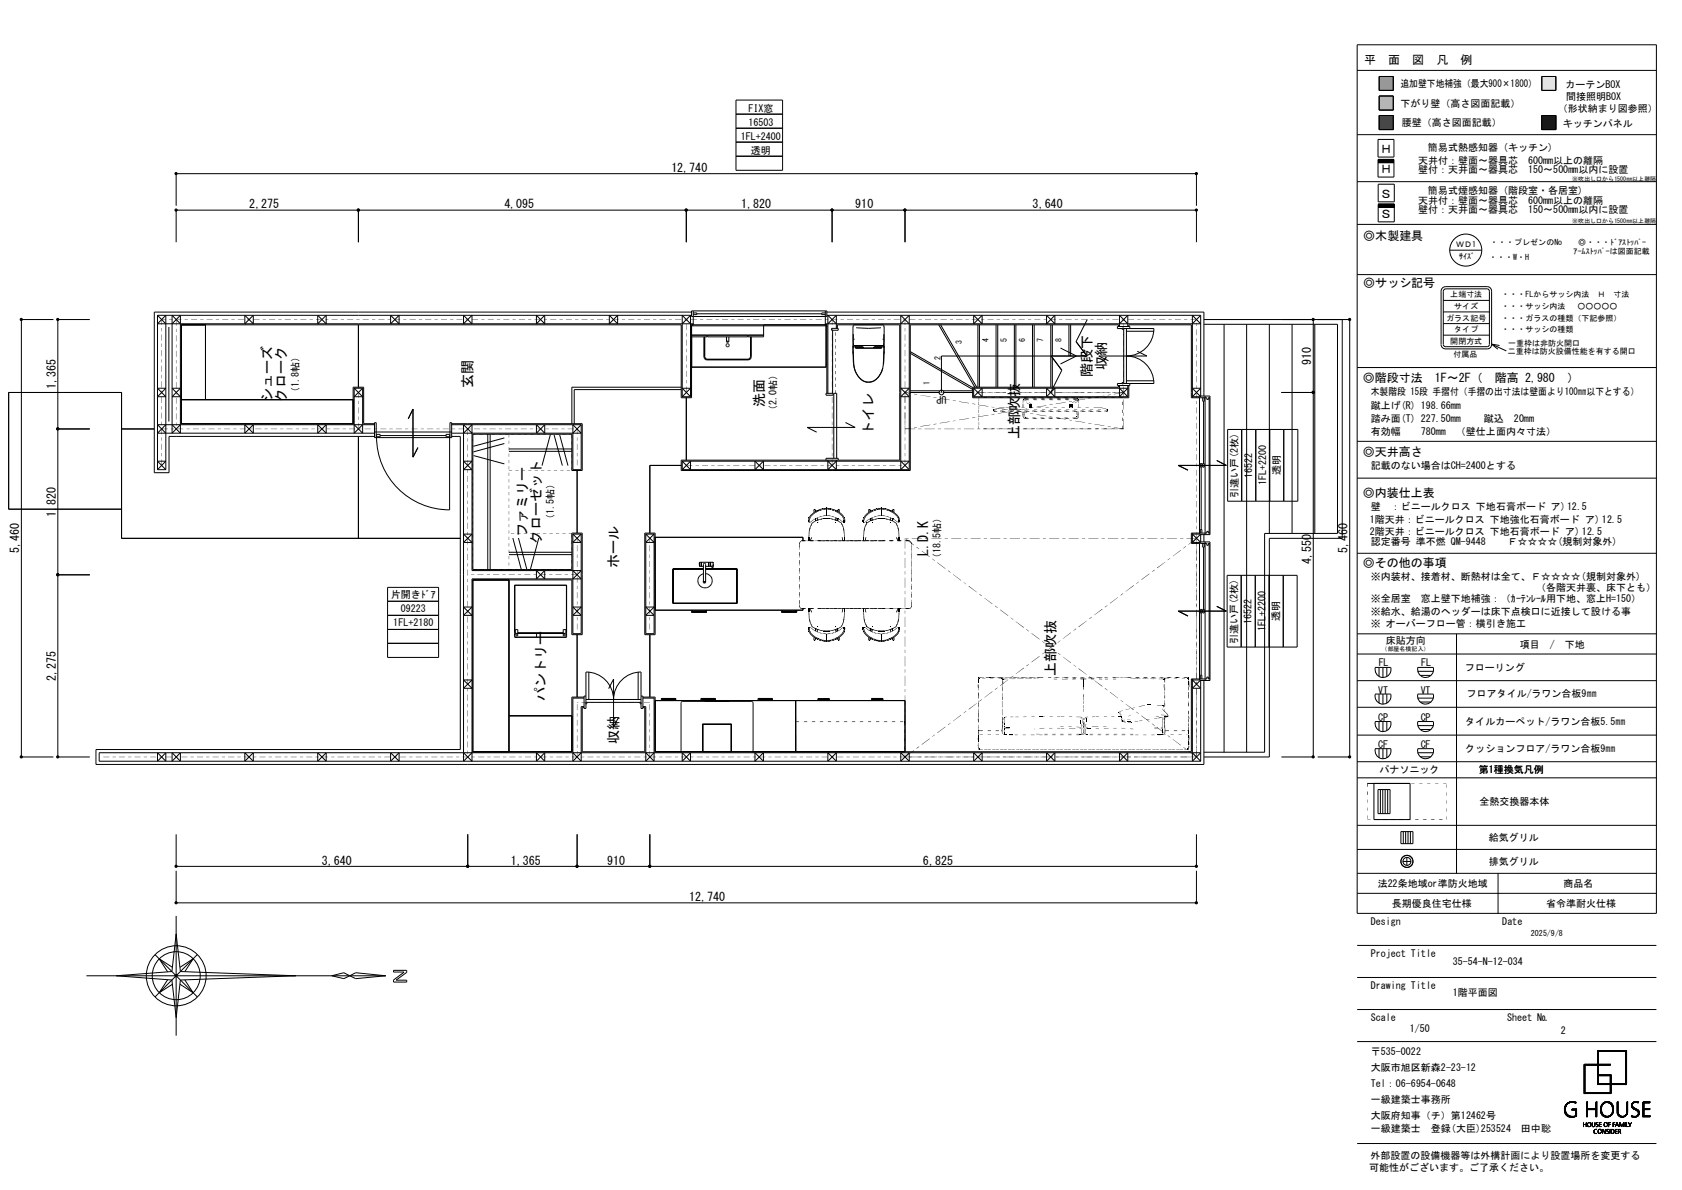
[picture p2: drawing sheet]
<svg xmlns="http://www.w3.org/2000/svg" width="420mm" height="297mm" viewBox="0 0 420 297" stroke-linecap="round" stroke-linejoin="round" font-family="sans-serif">
<defs><g id="words">
<g font-size="3.5">
<text x="272.7" y="94.1" transform="rotate(-90 272.7 94.1)">階段下</text>
<text x="276.2" y="92.4" transform="rotate(-90 276.2 92.4)">収納</text>
<text x="67.9" y="100.4" transform="rotate(-90 67.9 100.4)">シューズ</text>
<text x="71.5" y="100.4" transform="rotate(-90 71.5 100.4)">クローク</text>
<text x="118" y="96.9" transform="rotate(-90 118 96.9)">玄関</text>
<text x="190.8" y="101.5" transform="rotate(-90 190.8 101.5)">洗面</text>
<text x="218.1" y="108.7" transform="rotate(-90 218.1 108.7)">トイレ</text>
<text x="254.5" y="109.5" transform="rotate(-90 254.5 109.5)">上部吹抜</text>
<text x="131.7" y="134" transform="rotate(-90 131.7 134)">ファミリー</text>
<text x="135.1" y="135.8" transform="rotate(-90 135.1 135.8)">クローゼット</text>
<text x="154.4" y="141.9" transform="rotate(-90 154.4 141.9)">ホール</text>
<text x="231.7" y="138.7" transform="rotate(-90 231.7 138.7)">L.D.K</text>
<text x="263.6" y="168.7" transform="rotate(-90 263.6 168.7)">上部吹抜</text>
<text x="136.2" y="175" transform="rotate(-90 136.2 175)">パントリー</text>
<text x="154.4" y="185.6" transform="rotate(-90 154.4 185.6)">収納</text>
</g>
<g font-size="3">
<text x="340.7" y="16.1">平　面　図　凡　例</text>
<text x="344.6" y="38.3">Ｈ</text>
<text x="167.6" y="42.9">12,740</text>
<text x="344.6" y="43.3">Ｈ</text>
<text x="62.2" y="52">2,275</text>
<text x="125.9" y="52">4,095</text>
<text x="185.1" y="52">1,820</text>
<text x="213.6" y="52">910</text>
<text x="257.9" y="52">3,640</text>
<text x="344.6" y="49.4">Ｓ</text>
<text x="340.4" y="59.8">◎木製建具</text>
<text x="344.6" y="54.4">Ｓ</text>
<text x="340.4" y="71.7">◎サッシ記号</text>
<text x="327.4" y="91.1" transform="rotate(-90 327.4 91.1)">910</text>
<text x="340.3" y="95.3">◎階段寸法　1F～2F（　階高 2,980　）</text>
<text x="13.9" y="97.1" transform="rotate(-90 13.9 97.1)">1,365</text>
<text x="340.3" y="113.7">◎天井高さ</text>
<text x="340.3" y="124">◎内装仕上表</text>
<text x="13.9" y="129" transform="rotate(-90 13.9 129)">1,820</text>
<text x="4.8" y="138.1" transform="rotate(-90 4.8 138.1)">5,460</text>
<text x="327.4" y="140.7" transform="rotate(-90 327.4 140.7)">4,550</text>
<text x="336.5" y="138.1" transform="rotate(-90 336.5 138.1)">5,460</text>
<text x="340.3" y="141.4">◎その他の事項</text>
<text x="13.9" y="169.9" transform="rotate(-90 13.9 169.9)">2,275</text>
<text x="80.3" y="215.8">3,640</text>
<text x="127.6" y="215.8">1,365</text>
<text x="151.6" y="215.8">910</text>
<text x="230.5" y="215.8">6,825</text>
<text x="172.1" y="224.9">12,740</text>
</g>
<g font-size="2.5">
<text x="349.7" y="21.8">追加壁下地補強（最大900×1800）</text>
<text x="390.9" y="21.9">カーテンBOX</text>
<text x="186.9" y="28">FIX窓</text>
<text x="349.7" y="26.8">下がり壁（高さ図面記載）</text>
<text x="389" y="28.1">（形状納まり図参照）</text>
<text x="391.1" y="25">間接照明BOX</text>
<text x="185" y="35">1FL+2400</text>
<text x="186.9" y="31.5">16503</text>
<text x="350" y="31.5">腰壁（高さ図面記載）</text>
<text x="390.3" y="31.6">キッチンパネル</text>
<text x="187.5" y="38.5">透明</text>
<text x="354.1" y="40.9">天井付：壁面～器具芯　600mm以上の離隔</text>
<text x="356.5" y="37.8">簡易式熱感知器 (キッチン)</text>
<text x="354.1" y="43.3">壁付：天井面～器具芯　150～500mm以内に設置</text>
<text x="354.1" y="50.8">天井付：壁面～器具芯　600mm以上の離隔</text>
<text x="354.1" y="53.3">壁付：天井面～器具芯　150～500mm以内に設置</text>
<text x="356.5" y="48.3">簡易式煙感知器 (階段室・各居室)</text>
<text x="74.6" y="99" transform="rotate(-90 74.6 99)">（1.8帖）</text>
<text x="236.3" y="98.9" transform="rotate(-180 236.3 98.9)">UP</text>
<text x="342.3" y="98.7">木製階段 15段 手摺付（手摺の出寸法は壁面より100㎜以下とする）</text>
<text x="342.3" y="102">蹴上げ(R) 198.66mm</text>
<text x="193.9" y="103.6" transform="rotate(-90 193.9 103.6)">（2.0帖）</text>
<text x="342.3" y="105.3">踏み面(T) 227.50mm</text>
<text x="370.5" y="105.2">蹴込　20mm</text>
<text x="342.3" y="108.6">有効幅</text>
<text x="354.8" y="108.6">780mm　（壁仕上面内々寸法）</text>
<text x="312.6" y="119.3" transform="rotate(-90 312.6 119.3)">16522</text>
<text x="319.6" y="118.7" transform="rotate(-90 319.6 118.7)">透明</text>
<text x="342.3" y="117.1">記載のない場合はCH=2400とする</text>
<text x="309.1" y="124.3" transform="rotate(-90 309.1 124.3)">引違い戸(2枚)</text>
<text x="316.2" y="121.2" transform="rotate(-90 316.2 121.2)">1FL+2200</text>
<text x="138.3" y="130.9" transform="rotate(-90 138.3 130.9)">（1.5帖）</text>
<text x="342" y="130.6">1階天井：ビニールクロス 下地強化石膏ボード ア) 12.5</text>
<text x="342.3" y="127.3">壁　：ビニールクロス 下地石膏ボード ア)12.5</text>
<text x="342" y="133.5">2階天井：ビニールクロス 下地石膏ボード ア) 12.5</text>
<text x="342.3" y="136.1">認定番号 準不燃 QM-9448　　Ｆ☆☆☆☆(規制対象外)</text>
<text x="234.9" y="140.6" transform="rotate(-90 234.9 140.6)">（18.5帖）</text>
<text x="97.6" y="149.2">片開きﾄﾞｱ</text>
<text x="342.3" y="144.7">※内装材、接着材、断熱材は全て、Ｆ☆☆☆☆(規制対象外)</text>
<text x="383.5" y="147.6">（各階天井裏、床下とも）</text>
<text x="100.1" y="152.7">09223</text>
<text x="312.5" y="155.7" transform="rotate(-90 312.5 155.7)">16522</text>
<text x="319.5" y="155.1" transform="rotate(-90 319.5 155.1)">透明</text>
<text x="342.3" y="150.2">※全居室　窓上壁下地補強：（ｶｰﾃﾝﾚｰﾙ用下地、窓上H=150）</text>
<text x="342.3" y="153.4">※給水、給湯のヘッダーは床下点検口に近接して設ける事</text>
<text x="98.2" y="156.2">1FL+2180</text>
<text x="309" y="160.7" transform="rotate(-90 309 160.7)">引違い戸(2枚)</text>
<text x="316" y="157.6" transform="rotate(-90 316 157.6)">1FL+2200</text>
<text x="342.3" y="156.6">※ オーバーフロー管：横引き施工</text>
<text x="346.1" y="160.7">床貼方向</text>
<text x="379.5" y="161.8">項目　/　下地</text>
<text x="344.3" y="166.3">FL</text>
<text x="354.9" y="166.3">FL</text>
<text x="365.8" y="167.6">フローリング</text>
<text x="344.1" y="173.1">VT</text>
<text x="354.7" y="173.1">VT</text>
<text x="344.1" y="179.9">CP</text>
<text x="354.8" y="180">CP</text>
<text x="366.2" y="174.1">フロアタイル/ラワン合板9㎜</text>
<text x="365.9" y="180.8">タイルカーペット/ラワン合板5.5㎜</text>
<text x="344.1" y="186.7">CF</text>
<text x="354.8" y="186.7">CF</text>
<text x="365.9" y="187.6">クッションフロア/ラワン合板9㎜</text>
<text x="344.4" y="193">パナソニック</text>
<text x="369.3" y="193">第1種換気凡例</text>
<text x="366.9" y="201">全熱交換器本体</text>
<text x="369.2" y="209.9">給気グリル</text>
<text x="369.2" y="215.9">排気グリル</text>
<text x="344" y="221.4">法22条地域or準防火地域</text>
<text x="390.4" y="221.4">商品名</text>
<text x="347.6" y="226.4">長期優良住宅仕様</text>
<text x="386" y="226.4">省令準耐火仕様</text>
<text x="342.3" y="230.8">Design</text>
<text x="375.1" y="230.8">Date</text>
<text x="342.3" y="238.8">Project Title</text>
<text x="362.8" y="241">35-54-N-12-034</text>
<text x="342.3" y="246.8">Drawing Title</text>
<text x="362.8" y="248.7">1階平面図</text>
<text x="342.3" y="254.8">Scale</text>
<text x="352" y="257.7">1/50</text>
<text x="376.3" y="254.8">Sheet №</text>
<text x="342.3" y="263.4">〒535-0022</text>
<text x="389.8" y="258">2</text>
<text x="342.3" y="267.4">大阪市旭区新森2-23-12</text>
<text x="342.3" y="271.4">Tel：06-6954-0648</text>
<text x="342.3" y="275.4">一級建築士事務所</text>
<text x="342.3" y="279.4">大阪府知事（チ）第12462号</text>
<text x="342.3" y="282.6">一級建築士　登録(大臣)253524　田中聡</text>
<text x="341.9" y="292.3">可能性がございます。ご了承ください。</text>
<text x="342.2" y="289.2">外部設置の設備機器等は外構計画により設置場所を変更する</text>
</g>
<g font-size="2">
<text x="363.6" y="61.8">ＷＤ1</text>
<text x="364.4" y="64.6">ｻｲｽﾞ</text>
<text x="371.8" y="64.8">・・・W・H</text>
<text x="372.1" y="61.1">・・・プレゼンのNo</text>
<text x="392.9" y="63.4">ｱｰﾑｽﾄｯﾊﾟｰは図面記載</text>
<text x="394.1" y="61.1">◎・・・ﾄﾞｱｽﾄｯﾊﾟｰ</text>
<text x="362.1" y="74.3">上端寸法</text>
<text x="363.1" y="77.1">サイズ</text>
<text x="374.9" y="77.1">・・・サッシ内法　 ○○○○○</text>
<text x="374.9" y="74.3">・・・FLからサッシ内法　Ｈ　寸法</text>
<text x="361.1" y="80">ガラス記号</text>
<text x="363.1" y="82.9">タイプ</text>
<text x="374.9" y="82.9">・・・サッシの種類</text>
<text x="374.9" y="80">・・・ガラスの種類（下記参照）</text>
<text x="234.8" y="89.9" transform="rotate(-90 234.8 89.9)">2</text>
<text x="240.2" y="86" transform="rotate(-90 240.2 86)">3</text>
<text x="246.8" y="85.3" transform="rotate(-90 246.8 85.3)">4</text>
<text x="251.4" y="85.3" transform="rotate(-90 251.4 85.3)">5</text>
<text x="255.9" y="85.3" transform="rotate(-90 255.9 85.3)">6</text>
<text x="260.5" y="85.3" transform="rotate(-90 260.5 85.3)">7</text>
<text x="265" y="85.3" transform="rotate(-90 265 85.3)">8</text>
<text x="362.1" y="85.8">開閉方式</text>
<text x="363" y="89">付属品</text>
<text x="376.5" y="88.4">二重枠は防火設備性能を有する開口</text>
<text x="376.6" y="86.4">一重枠は非防火開口</text>
<text x="232.1" y="96" transform="rotate(-90 232.1 96)">1</text>
<text x="382.3" y="233.6">2025/9/8</text>
</g>
<g font-size="1.5">
<text x="392.6" y="45.1">※吹出し口から1500㎜以上離隔</text>
<text x="392.6" y="55.8">※吹出し口から1500㎜以上離隔</text>
<text x="345" y="162.6">（部屋名横記入）</text>
</g>
</g></defs>
<path d="M344.4 19.1h3.5v3.5h-3.5z" fill-rule="evenodd" fill="#979797" stroke="#979797" stroke-width=".25"/>
<g fill="none" stroke="#000" stroke-width=".25">
<path d="M338.9 17.6h74.7M338.9 11.2h74.7v216.8h-74.7zM344.4 19.1h3.5v3.5h-3.5zM385 19.1h3.5v3.5h-3.5zM183.8 25h11.6v17.5h-11.6zM183.8 39h11.6M183.8 35.5h11.6M183.8 32h11.6M183.8 28.5h11.6M338.9 33.6h74.7M344.1 34.8h4v4.4h-4zM344.1 39.8h4v4.4h-4z"/>
<path d="M344.1 39.9h4M344.1 39.8h4M344.4 24h3.5v3.5h-3.5zM344.4 28.8h3.5v3.5h-3.5zM385 28.8h3.5v3.5h-3.5zM44 51.4v-8.1h254.7v8.1M89.5 52.5v8M171.4 52.5v8M207.8 52.5v8M226 52.5v8M338.9 56h74.7M338.9 45.3h74.7"/>
<path d="M344.1 40.6h4M344.1 40.5h4M344.1 40.4h4M344.1 40.3h4M344.1 40.2h4M344.1 40.1h4M344.1 40h4M344.1 51.7h4M344.1 46h4v4.4h-4zM344.1 51h4v4.4h-4zM344.1 51.6h4M344.1 51.5h4"/>
<path d="M344.1 51.4h4M344.1 51.3h4M344.1 51.2h4M344.1 51.1h4M13.3 79.8h-8v109.1h8M22.4 79.8h-8v109.1h8M39.3 78.7h133.4M39.3 78.7v38.5M39.3 78.7l2.1 2.1M44 60.5v-8h254.7v8M61.1 78.7v2.1l2.1-2.1v2.1zM79.3 78.7v2.1l2.1-2.1v2.1z"/>
<path d="M97.5 78.7v2.1l2.2-2.1v2.1zM115.7 78.7v2.1l2.2-2.1v2.1zM133.9 78.7v2.1l2.1-2.1v2.1zM152.1 78.7v2.1l2.1-2.1v2.1zM172.7 77.9h-134.2v40.1h3.7v-9.1h51.3M172.7 77.6h33.8v1.4h-33.8zM173.1 78.1h.9v.4h-.9M173.1 77.6v3.5M174 78.3h31.2M206.1 78.1h-.9v.4h.9M206.1 77.6v3.5M206.5 77.9h94.1v20.9"/>
<path d="M206.5 78.7h93.3M243.1 78.7l2.1 2.1v-2.1l-2.1 2.1zM261.3 78.7v2.1l2.1-2.1v2.1zM271.5 79.8l-2.8 5.5 2.7 3.6h-36.3v9.1M299.8 78.7v20.3M299.8 78.7l-2.1 2.1M300.6 79.8h36.4v109.1h-8M327.9 79.8v109.1h-7.9M335.2 79.8v54.6h-18.3v54.5h-16.3M338.9 68.5h74.7M360.4 77.9h11.5M360.4 75h11.5"/>
<path d="M360.9 71.5h10.4a1.1 1.1 0 0 1 1.1 1.2v13.2a1.07 1.07 0 0 1-1.1 1.2h-10.4M360.9 72.1h10.4l.3 .1 .3 .5-.1 13.6-.5 .2h-10.4M361 72.1l-.4 .2-.2 .4v13.3l.1 .3 .5 .2M361 71.5a1.14 1.14 0 0 0-1.2 1.2v13.2a1.1 1.1 0 0 0 1.2 1.2M362 62.4h8M39.3 96.9h2.1l-2.1 2.1h2.1zM42.2 81.6v23.6M43 80.8l2-2.1v29.4l-2-2.1M43 96.9h2l-2 2.1h2zM45 80.8l-2-2.1v29.4l2-2.1M45.3 99.7l42.9 .1M51.3 81.1v18.6"/>
<path d="M88.4 96.9v11.2l2.2-2.1M88.4 96.9h2.2M88.4 96.9l2.2 2.1h-2.2l2.2-2.1M89.5 81.1v15.5M90.6 96.9v11.2l-2.2-2.1M170.1 96.6h-27.3v9.1M170.1 97.2h-26.7v8.5M170.3 80.8l2.1-2.1v20.3M170.3 99l2.1-2.1h-2.1l2.1 2.1M170.3 99h2.1M171.4 99.3v15.6M172.4 80.8l-2.1-2.1v20.3"/>
<path d="M172.7 83.7h18M172.7 81.3h33.8M172.7 84.1v7.6l33.6-.1M173.1 80.8h-133.8l2.1-2.1v38.5M175.8 84.1v5l.3 .6 .5 .1 10.6-.1 .4-.6v-5M175.9 84.1v4.9l.1 .4 .4 .3h10.6l.5-.7v-4.9M176 84.1v5.1l.2 .3 .5 .2 10.4-.2 .3-.5v-4.9M176.5 83.7v.4h-3.8M176.7 83.7v.4h9.9v-.4M181.4 84.1v1.2l.1 .1 .4-.1M181.4 85.2l.6 .1M181.4 85.3h.5"/>
<path d="M181.9 85.3h.1M182 84.1v1.2M190.7 81.1v3h-3.9v-.4M206.1 80.8h93.7l-2.1-2.1v20.6M206.2 90.9l.1 .1M206.2 81.1v10.6zM206.2 98.2h1.8v.4h-1.8zM206.5 98.2v-17.1h-33.8v18.2h-2.6v-18.2h-124.8v24.6h42.9v-9.1h2.6v9.1h2.7M206.7 80.8l2.1-2.1v3.3M207.6 82h1.7v.4h-1.7zM207.9 82.4v15.8M208.8 80.8l-2.1-2.1v19.5"/>
<path d="M213 88.3h.1M213 86.4h.5M213 88.3l.1 2.7M213.1 83.4v1.9M213.1 86.7v.2M213.1 87.7l.1 3.3M213.1 81.5l.1 .1M213.1 86.2h7.5M213.1 86.2v.5M213.1 85.4v.8M213.2 91a5.6 5.6 0 0 0 1 2.9M213.2 81.1l-.2 .3v6.9"/>
<path d="M213.3 84.5l-.2 .3M213.5 86.4h.1M213.5 86.4l.1 .4M213.7 86.7h1.7M213.8 81.8l3.1 .2 3.1-.2M214.2 93.9l1.5 1.2M214.2 93.9l.5 .5M215.1 94.8l.5 .4M215.6 86.6h-1.9v.3M215.6 86.6v.3M218.2 86.6h1.9v.3h-6.5M218.2 86.6l-.1 .1"/>
<path d="M218.2 86.6v.3M218.3 86.7h1.8M219.1 94.4a2.83 2.83 0 0 1-3.5 .8M219.1 94.4a3 3 0 0 1-3.4 .7M220.2 86.4v.4M220.2 86.4h.5M220.4 84.5l.2 .3M220.5 81.1l.3 .3-.1 6.9M220.6 85.4v.8M220.6 86.2l.1 .7M220.6 81.5v.1M220.7 83.4v1.9"/>
<path d="M220.7 87.7a10.2 10.2 0 0 1-1.2 6.2l-.4 .5M220.7 88.3l-.1 2.7M220.7 86.4v1.9M220.7 86.4h.1M224.9 96.9l2.1 2.1h-2.1l2.1-2.1zM224.9 80.8l2.1-2.1v38.5M227 80.8l-2.1-2.1v38.5l2.1-2.1h-56.7M227.3 98h7.2M227.3 97.5h7.4M227.3 88.2l15.6 9M227.3 87.8l15.6 8.9M234.4 81.1l9 15.5"/>
<path d="M234.9 81.1l9 15.5M235.5 97.5h7.4M235.7 98h7.2M243.1 99h38.5M243.1 96.9l2.1 2.1v-2.1l-2.1 2.1M243.1 96.9v2.1M244.2 81.1v15.5M244.6 81.1v15.5M248.7 81.1v15.5M249.1 81.1v15.5M253.3 81.1v15.5M253.7 81.1v15.5"/>
<path d="M257.8 81.1v15.5M258.2 81.1v15.5M261.3 96.9v2.1l2.1-2.1v2.1zM262.4 81.1v15.5M262.5 88.9l2.6 3.5-2.7 5.6M262.8 81.1v7.8M262.8 89.3v7.3M264.8 86.9l4 2-4 1.9M266.9 81.1v7.8M267.3 81.1v7.8M279.3 96.2v.4h-36.4v2.7h39v-3.1M279.3 81.5v-.4h-52v36.3h-57.2v-2.5h54.6v-33.8h-15.6v.9"/>
<path d="M279.5 96.2v2.8l2.1-2.1h-38.5M279.5 80.8l2.1-2.1v2.8M279.5 96.9l2.1 2.1M280.2 82v.2h.4M280.6 82v13.7M280.6 95.5h-.4v.2M281.3 95h6.8M281.3 82v13.7M281.3 82.7h6.8M281.6 80.8l-2.1-2.1v2.8M281.6 96.2v2.8M281.9 81.5v-.4h15.6v18.2h3.8v.4h.4v-.4h.4"/>
<path d="M282.1 82v-.5h-3.1v.5h1.2v-.1l7.9 .1a6.8 6.8 0 0 1-6.8 6.9 6.9 6.9 0 0 1 6.8 6.8h-7.6v.1l-1.5-.1v.5h3.1v-.5M284 87.7l2.4 1.2h-12l2.4 1.1M297.7 96.9h2.1l-2.1 2.1h2.1zM299.5 99v34.3M299.8 98.8h2.3v34.6h-2.3M300.3 99.3v.9h.4v-.9M300.6 80.9h33.4v52.2h-18.2v54.6h-15.2M300.9 98.8v34.6M301.9 99.3v33.8M305.6 80.9v106.8M311.3 80.9v106.8M316.9 80.9v52.2"/>
<path d="M320 98h7.9M322.6 80.9v52.2M328.3 80.9v52.2M338.9 91.7h74.7M360.4 80.8h11.5M360.4 83.7h11.5M372.4 85.9l3.7 1.7M372.4 85.9l2 .3M372.4 85.9l1.6 1.3M14.4 107.1h8M30.4 107.1h8.1M39.3 117.2l2.1-2.1h-2.1l2.1 2.1"/>
<path d="M39.3 117.2h2.1M41.4 106l-2.1 2.1h54.2M61.1 106v2.1l2.1-2.1v2.1zM79.3 106v2.1l2.1-2.1v2.1zM89.5 108.9v25.5M93.5 106h-54.2l2.1 2.1M93.5 107.8h19.3M93.9 109.2v-3.7h-.4v3.7h19.3v-3.7h-.4v3.7M94 109a18.2 18.2 0 0 0 18.3 18.3v-18.9h-.9v.6h.9M94 108.4h.9v.6h-.9zM94.9 108.7h16.5M101.9 104.5l1.2-2.4v12l1.3-2.4"/>
<path d="M112.8 105.7h32.6v11.7h-2.6v-9h-24.7v33.8h24.7v-9.1h2.6v25.3h-2.6v-13.7h-24.7v42.9h24.7v-13.6h3M112.8 108.9h2.1v78.2h-90.9v3.7h276.6v-21M112.8 106h32.3M115.7 108.1l2.2-2.1v36.4h27.2l-2.1 2.1M115.7 115.1h2.2l-2.2 2.1h2.2zM117.9 108.1l-2.2-2.1v84l2.2-2.1M118.2 113.7l7.7 2.1M121.8 108.4v33.8M122.4 108.4v33.8M125.9 109.3l-7.7 2.1M125.9 110.7l-7.7 2.1M127.1 112.1h15.7"/>
<path d="M127.1 112.6h15.7M133.9 106v2.1l2.1-2.1v2.1zM137.4 108.5l-2.1 7.7M138.3 108.5l2.1 7.7M139.7 108.5l2.1 7.7M144.1 117.4v15.7M145.1 106v11.2h-2.1v-11.2l2.1 2.1h-32.3M145.1 106l-2.1 2.1M170.1 116.2h-7.8v16.9M170.3 115.1v2.1M170.3 115.1l2.1 2.1v-2.1l-2.1 2.1M170.3 117.2h56.7"/>
<path d="M188.5 115.1l2.1 2.1v-2.1l-2.1 2.1zM206.2 114.9v-.5h3.1v.5M206.7 114.9v2.3l2.1-2.1M208.2 114.4v-16.2h.7v16.2M208.8 114.9v2.3l-2.1-2.1M211.1 105.5l2.4 1.2h-12l2.4 1.2M224.9 115.1l2.1 2.1M299.7 115.7h.4v.9h-.4zM299.9 116.6v15.6M300.3 115.7h.4v.9h-.4zM300.5 100.2v15.5M303.8 114.9l2.4 1.3h-12l2.4 1.1"/>
<path d="M306.5 107.2h17.6v17.9h-17.6zM310 107.2v17.9M313.6 107.2v17.9M317 107.2v17.9M320.5 107.2v17.9M338.9 110.2h74.7M338.9 119.3h74.7M30.4 127.1h-28.2v-29.1h28.2v36.4h84.5M115.7 133.3h2.2l-2.2 2.1h2.2zM127.1 138.4h15.7M127.1 137.8h15.7M128.1 134.3l2 7.7"/>
<path d="M129.5 134.3l2 7.7M134.5 134.3l-2 7.7M143 133.3v24.9h2.1v-24.9M143 133.3l2.1 2.1h-2.1l2.1-2.1M143 133.3h2.1M161 133.1h2.6v25.3h-2.6zM161.2 133.3v24.9h2.1v-24.9M161.2 133.3l2.1 2.1h-2.1l2.1-2.1M161.2 133.3h2.1M200.5 135v-.9h-36.9v18.2M297.7 133.1v2.5M299.5 135.4v34.3"/>
<path d="M299.7 133.1v-.9h.4v.9M299.8 135.3h2.3v34.5h-2.3M299.8 133.3v2.1M299.8 133.3l-2.1 2.1h2.1M299.8 133.3h-2.1l2.1 2.1M300.3 135.6v1h.4v-1M300.5 136.6v15.5M300.6 133.4v1.9M300.9 135.3v34.5M301.9 135.6v33.9M302.1 133.1h-.4v-.5h-.4v.5h-3.8v2.5h3.8v.5h.4v-.5h.4M338.9 138.1h74.7"/>
<path d="M14.4 143.5h8M96.8 146.6h12.7v17.5h-12.7zM96.8 157.1h12.7M96.8 153.6h12.7M96.8 150.1h12.7M115.7 151.5h2.2l-2.2 2.1h2.2zM127.1 144.7v42.9M128.5 146.1v11.8h.2M128.5 158.9l.1 .1M128.5 146.1l.1 11.8M128.5 146.1h13M128.6 159h12.8"/>
<path d="M128.7 157.1h.6v1h-.4v.2h.4v.4h-.4l-.2-.3zM128.7 158.1h-.2l.1 .9M128.9 158.1h12.1M129.3 157.9h11.3M133.9 142.4v2.1l2.1-2.1v2.1zM134 158.1v.9M140.6 157.1h.7v1.3l-.3 .3h-.4v-.4h.4v-.2h-.4zM141.3 158.1h.2l-.1 .9M141.4 146v11.9h-.1M141.4 146l.1 .1M141.5 158.9l-.1 .1M143 142.4l2.1 2.1h-27.2v45.5l-2.2-2.1"/>
<path d="M143 151.5h2.1l-2.1 2.1h2.1zM144.1 158.4v15.6M161.2 151.5h2.1l-2.1 2.1h2.1zM162.3 158.4v15.6M168 142.2h.1M168 150.5h.1M168.1 150.5h.1M168.1 142.1v8.4M168.1 150.5l.1 .1M168.1 142v8.6M168.1 142l-.1 .2M168.1 142v.1"/>
<path d="M168.1 142h7.5M168.1 142v8.5M168.1 150.6h.1M168.1 142h.1M168.2 142l-.1 .2M168.2 150.6h.1M172.7 152.3v.5h3.7v-.5M172.9 152.3v.3h3.3v-.3M174.6 140.8l.1-.5v1.1M174.6 140.9l.1 .5M174.7 141.3l.9 .1M174.7 141.3v.1"/>
<path d="M175.1 140.3v1.1M175.6 141.9l-7.5 .1M175.6 145l.1 .5M175.7 145.2h.3M176 145.3l-.4-.2v-4.4a.29 .29 0 0 1 .4-.1 .29 .29 0 0 1 .2 .2v4.6l-.2 .1h-.3M176.2 142h7.7M176.2 143.2a1.78 1.78 0 0 1 1.4 2.6 1.78 1.78 0 0 1-3 .2 1.78 1.78 0 0 1 1-2.8M176.2 141.9l7.8 .1M176.2 141.4h1.6M176.2 145l-.2 .2M176.9 140.3v1.1M177 140.3v1.1"/>
<path d="M177.4 140.3v1.1M177.8 141.9h.1M177.8 141.2v.7M178 141.8l-.2 .1M178 141.8v.1M178 141.9h.1M178 141.4h.1M178 141.9h-.2M178.1 140.3l-3.4 .1M178.1 140.3l-.1 1.6M178.1 140.3v.2M178.1 140.7v.7"/>
<path d="M183.9 142l.1 .1M183.9 150.6h.1M183.9 150.5v.1M183.9 142l.1 8.6-15.9-.1M183.9 142.1h.1M184 142.1v.1M184 150.5l-.1 .1M184 142l-.1 8.6-15.8-.1M195.2 152.3v.5h3.7v-.5M195.4 152.3v.3h3.3M198.7 152.5h.1M198.7 152.3v.3"/>
<path d="M198.7 152.5v.1M198.9 152.3v.5M200.5 151.9v.4h-36.9M200.5 152.3h-36.9M299.7 152.1h.4v.9h-.4zM299.9 153v15.5M300.3 152.1h.4v.9h-.4zM303.8 151.3l2.4 1.2h-12l2.4 1.3M306.4 143.6h17.5v17.9h-17.5zM309.9 143.6v17.9M313.4 143.6v17.9M320.4 143.6v17.9"/>
<path d="M338.9 158.2h74.7M363.7 158.2v59.8M96.8 160.6h12.7M115.7 169.7h2.2l-2.2 2.1h2.2zM127.1 178.6h15.7M145.8 174.2h-2.8v15.8l2.1-2.1M145.8 176.6h-.4v11h15.6v-11h-.5M145.8 176.4h-.7v13.6l-2.1-2.1M146.3 173.7h-.5v3.1h.5v-9.1a6.9 6.9 0 0 1 6.9 6.9 6.9 6.9 0 0 1 6.9-6.9v9.1h.4v-3.1h-.4M146.3 174.6h13.8M146.3 175.3h13.8M146.5 175.3v.4h-.2"/>
<path d="M147 167.7v6.9M152 171.9l1.2-2.4v12l1.2-2.4M159.3 167.7v6.9M159.9 175.3v.4h.2M160.5 174.2h2.8v15.8l-2.1-2.1M160.5 176.4h.7v13.6l2.1-2.1M165.1 174.8v-.5h3.6v.5M165.4 174.8v-.2h3.1v.2M175 174.8v-.4h3.6v.4M175.2 174.8v-.2h3.2v.2M178.6 174.3v.5M189.5 174.8v-.2h3.2l-.1 .2"/>
<path d="M192.9 174.4l-.1 .4v-.5h-3.5v.5M198.7 174.8v12.8M204.2 174.8v-.4h2.9v.4M204.4 174.8v-.2h2.5v.2M217.6 174.8v-.5h2.8v.5M217.8 174.8v-.2h2.5v.2M297.7 169.7l2.1 2.1h-2.1l2.1-2.1zM297.7 169.5v20.5l2.1-2.1h-275v2.1h275M299.7 169.5v-1h.4v1M299.8 169.7v20.3M302.1 169.5h-.4v-.5h-.4v.5h-3.8v18.1h-133.9v-13.6h-3.1M338.9 163.2h74.7"/>
<path d="M338.9 169.9h74.7M338.9 176.5h74.7M343.4 173.2h3.9M343.4 166.6h3.9a1.99 1.99 0 0 1-2 2.5 1.99 1.99 0 0 1-1.9-2.5zM343.4 173.3a1.99 1.99 0 0 0 1.9 2.4 1.99 1.99 0 0 0 2-2.4M344.3 166.6v2.2M344.3 173.3v2.2M345.3 166.6v2.5M345.3 173.3v2.5M346.3 166.6v2.2M346.3 173.3v2.2M354 173.2h3.9"/>
<path d="M354 167.6h3.9M354 174.2h3.9M354 166.6h3.9a1.99 1.99 0 0 1-1.9 2.5 1.99 1.99 0 0 1-2-2.5zM354 173.3a1.99 1.99 0 0 0 2 2.4 1.99 1.99 0 0 0 1.9-2.4M354.6 168.6h2.7M354.6 175.2h2.7M39.3 187.9v2.1l2.1-2.1v2.1zM43 187.9v2.1l2-2.1v2.1zM61.1 187.9v2.1l2.1-2.1v2.1zM79.3 187.9v2.1l2.1-2.1v2.1zM97.5 187.9v2.1l2.2-2.1v2.1zM133.9 187.9v2.1l2.1-2.1v2.1z"/>
<path d="M163.6 187.6v-12.8h62.4v12.8M170.2 187.6l-.1-.1v-12.1l.4-.4 17.4 .1 .1 .3v11.9l-.2 .3M170.3 187.9v2.1l2.1-2.1v2.1zM175.4 180.8h.1M175.4 180.8v6.8M175.4 180.8l.1 6.8M175.5 180.8v6.8M182.5 180.8h.1M182.6 187.6h-.1M182.6 180.8v6.8M182.6 180.8h.1M182.7 180.8h-7.3"/>
<path d="M188.5 187.9v2.1l2.1-2.1v2.1zM206.7 187.9v2.1l2.1-2.1v2.1zM224.9 187.9v2.1l2.1-2.1v2.1zM243.1 187.9v2.1l2.1-2.1v2.1zM261.3 187.9v2.1l2.1-2.1v2.1zM279.5 187.9v2.1l2.1-2.1v2.1zM297.7 187.9l2.1 2.1M338.9 194.1h74.7M338.9 183.5h74.7M338.9 190.1h74.7M341.4 195.5h10.7v9.1h-9v-9.1M343.4 180.1h3.9a1.99 1.99 0 0 1-2 2.5 1.99 1.99 0 0 1-1.9-2.5z"/>
<path d="M343.4 186.9h3.9a1.99 1.99 0 0 1-2 2.5 1.99 1.99 0 0 1-1.9-2.5zM344.1 197.1h3v6h-3zM344.3 180.1v2.2M344.3 186.9v2.2M344.7 197.1v6M345.3 197.1v6M345.3 180.1v2.5M345.3 186.9v2.5M345.9 197.1v6M346.3 180.1v2.2M346.3 186.9v2.2M346.5 197.1v6"/>
<path d="M354 180.1h3.9M354 181.1h3.9M354 186.9h3.9M354 187.9h3.9M354 180.1a1.99 1.99 0 0 0 2 2.5 1.99 1.99 0 0 0 1.9-2.5M354 186.9a1.99 1.99 0 0 0 2 2.5 1.99 1.99 0 0 0 1.9-2.5M354.6 182.1h2.7M354.6 188.9h2.7M44 208.2v8h254.7v-8M44 217.3v8h254.7v-8M116.8 208.2v8M144.1 208.2v8"/>
<path d="M162.3 208.2v8M338.9 218h74.7M338.9 212h74.7M338.9 206h74.7M349.8 207.6h3v3h-3zM350.3 215h2M350.4 207.6v3M351 207.6v3M351.3 214v2M351.6 207.6v3M352.2 207.6v3M374.1 218v10"/>
<path d="M38.7 238.3l10.6 10.5M44 228.6v29.9M49.3 238.3l-10.6 10.5M338.9 236h74.7M338.9 223h74.7M21.6 243.5h74.7M29 243.5l13.9-1 1.1-9.4 1 9.4 28.9 1-28.9 1.1-1 9.4-1.1-9.4zM41.9 244.5l-2.1 3.3 3.3-2.1M43.1 241.4l-3.3-2.1 2.1 3.3M45 241.4l3.2-2.1-2.1 3.2M46.1 244.6l2.1 3.2-3.2-2.1M82.8 243.5l3.1-.7 1.4 .7-1.4 .8z"/>
<path d="M87.3 243.5l1.5-.7 7.5 .7M87.3 243.5l1.5 .8 7.5-.8M98.3 242.2h3.3v.5l-2.7 1.9h2.7v.5h-3.3v-.5l2.6-2h-2.6zM100.9 242.6v.1M338.9 244h74.7M338.9 252h74.7M338.9 260h74.7M390.6 277.2l.5 .5M390.6 277.1l.4 .4M390.6 277l.4 .5M390.6 276.9l.3 .4M390.6 276.7l.3 .4"/>
<path d="M390.6 276.6l.3 .4M390.6 276.6l.3 .3M390.6 276.5l.3 .3M390.7 277.5l1.3 1.3-.5-.5M390.7 277.4l.5 .5M390.7 277.3l.4 .5M390.7 276.4l.2 .2M390.7 277.6l1.2 1.2M390.7 276.2l.2 .2M390.7 277.7l1.1 1.1M390.8 277.9l.8 .8M390.8 277.8l.9 1"/>
<path d="M390.8 275.9l.2 .3M390.8 276l.3 .1M390.8 275.8l.3 .3M390.9 278.1l.5 .5M390.9 277.2l-.3-.4 .3 .4M390.9 276.7l-.2-.3 .2 .3M390.9 275.7l.2 .4-.2-.3M390.9 275.7l.3 .2-.2-.3 .3 .2M390.9 276.5l-.2-.3 .2 .4M391 275.6l.2 .2M391 276.3l-.3-.2 .3 .3M391.1 275.5l.2 .3"/>
<path d="M391.1 275.5l.2 .2M391.1 275.5l.3 .2M391.2 275.4l.2 .2M391.2 278l-.5-.6 1.4 1.4M391.3 275.3l.3 .2M391.5 275.2l.2 .2M391.5 275.5l-.3-.1 .3 .2M391.6 275.5l-.2-.2 .2 .2M391.6 275.2l.1 .2M391.6 275.1l.2 .2M391.6 275.5l-.2-.2 .1 .2M391.6 278.4l.5 .4"/>
<path d="M391.7 275.1l.2 .2M391.7 275.1l.3 .2M391.7 278.4l.4 .4M391.8 278.4l.4 .4M391.8 278.5l.5 .3-.4-.3M392 278.5l.4 .3-.4-.2M392.1 275l.2 .2M392.1 275l.3 .2M392.1 278.6l.5 .2-.3-.2M392.2 275.2l-.3-.2 .2 .3M392.2 275l.3 .2M392.3 275l.3 .2"/>
<path d="M392.3 278.6l.3 .2M392.4 275l.3 .2M392.4 278.6l.3 .2M392.5 275l.3 .2M392.5 277v.1M392.5 276.9v.2M392.5 276.9l.1 .2M392.5 278.6l.3 .2-.2-.2M392.6 276.8l.3 .3M392.6 275l.3 .2M392.6 278.6l.2 .2M392.6 278.6l.4 .2"/>
<path d="M392.6 276.8l.4 .3-.3-.3M392.6 275l.4 .2M392.7 277.1l-.2-.3 .3 .3M392.7 275l.4 .2M392.7 276.8l.4 .3M392.7 276.8l.3 .3M392.8 278.6l.2 .2M392.8 276.8l.3 .3M392.9 275l.3 .3-.3-.3M392.9 276.8l.3 .3M392.9 275l.5 .3M392.9 278.6l.3 .2"/>
<path d="M393 276.8l.3 .3-.2-.3M393 275l.4 .4M393 278.6l.4 .2M393 276.8l.3 .3M393.1 276.8l.6 .6M393.1 278.8l-.3-.2 .3 .2M393.1 276.8l.6 .5M393.1 275l.4 .4M393.2 276.8l.5 .4M393.2 275l.3 .3-.2-.3M393.3 278.5l.2 .2M393.3 276.8l.4 .4"/>
<path d="M393.4 276.8l.3 .3M393.4 275l.1 .2-.1-.2M393.4 278.1l.3 .4-.3-.3M393.4 278l.3 .4M393.4 278l.3 .3M393.4 277.7l.3 .5-.3-.3M393.4 277.5l.3 .5M393.4 277.4l.3 .3M393.4 277.2l.3 .5M393.4 276.8l.3 .1M393.4 278.7l-.2-.2 .3 .2M393.4 278.4l.2 .2"/>
<path d="M393.4 278.2l.3 .4M393.4 277.5l.3 .3M393.4 277.3l.3 .2M393.5 275.1h.1M393.5 276.8l.2 .1M393.6 276.8l.1 .1M393.7 276.8h.1M395.5 272.9v.1M395.5 272.2l.3 .5M395.5 272.1l.3 .3M395.5 271.9l.3 .4M395.5 271.8l.3 .4"/>
<path d="M395.5 271.5l.3 .5M395.5 271.4l.3 .3M395.5 271.1l.3 .4M395.5 270.9l.3 .3M395.5 270.8l.3 .3M395.5 270.6l.3 .4M395.5 270.5l.3 .3M395.5 270.4l.3 .3M395.5 270.3l.3 .3M395.5 270.2l.3 .4-.3-.3M395.5 268.3l.3 .4M395.5 268.5l.3 .3"/>
<path d="M395.5 268.8l.3 .3M395.5 268.9l.3 .3-.3-.3M395.5 269l.3 .3M395.5 269.1l.3 .3M395.5 269.2l.3 .3-.3-.3M395.5 269.3l.3 .3-.3-.2M395.5 269.4l.3 .3M395.5 269.5l.3 .3M395.5 269.6l.3 .3M395.5 270.1l.3 .3M395.5 269.8l.3 .3M395.5 272.5l.5 .5"/>
<path d="M395.5 272.7l.4 .3-.4-.2 .2 .2M395.5 265.9l.3 .4M395.5 266.3l.3 .2M395.5 266.2l.3 .4-.3-.3M395.5 266.4l.3 .3M395.5 265.7l.3 .3-.2-.1M395.5 265.8l.3 .3M395.5 266.5l.3 .3-.3-.2M395.5 266.7l.3 .2M395.5 266.1l.3 .3M395.5 266.3l.3 .3M395.5 267.2l.3 .5"/>
<path d="M395.5 266.6l.3 .3M395.5 267.3l.3 .2M395.5 267.7l.3 .3M395.5 267.6l.3 .2M395.5 266.8l.3 .3M395.5 267.5l.3 .4-.3-.3M395.5 267.8l.3 .3-.3-.2M395.5 268l.3 .2M395.5 268.3l.3 .2M395.5 267.5l.3 .3M395.5 268.4l.3 .2M395.5 267.6l.3 .3"/>
<path d="M395.5 268.9l.3 .2M395.5 268.1l.3 .3M395.5 268.9l.3 .3M395.5 270.6l.3 .2M395.5 271.4l.3 .2M395.5 271.6l.3 .3M395.5 267.9l.3 .3M395.5 272.8l.2 .2M395.6 265.6l.3 .3M395.6 265.9h.2M395.6 273l-.1-.1 .2 .1M395.7 265.9h.1"/>
<path d="M395.8 271.5l-.3-.2 .3 .3M395.8 271.2l-.3-.2 .3 .4M395.8 268.9l-.3-.3 .3 .4M395.8 269.9l-.3-.2 .3 .3M395.8 270.2l-.3-.3 .3 .4M395.8 265.9l-.3-.3 .3 .3M395.8 267l-.3-.3 .3 .3M395.8 267.2l-.3-.2 .3 .4M395.8 268.3l-.3-.2 .3 .3M395.8 272.8l.2 .2M395.9 272.8l.2 .2M395.9 265.6l.3 .3"/>
<path d="M395.9 265.9l-.3-.3 .5 .3M395.9 273l-.4-.5 .6 .5M396 265.6l.2 .3M396 272.8l.2 .2M396 265.6l.4 .3M396.1 272.8l.3 .2M396.1 265.6l.2 .3M396.2 276.2l.2 .5M396.2 276.1l.2 .4M396.2 275.8l.2 .3M396.2 275.7l.2 .4M396.2 275.5l.2 .4-.2-.3"/>
<path d="M396.2 275.5l.2 .3M396.2 275.3l.2 .2M396.2 275.1l.2 .5M396.2 276.5l.5 .5-.3-.3M396.2 276.4l.4 .6-.4-.5 .2 .4M396.2 278.6l.2 .2M396.2 278.5l.2 .3M396.2 278.3l.2 .5M396.2 278.2l.2 .3-.2-.3M396.2 278l.2 .4-.2-.3M396.2 277.8l.2 .3M396.2 277.5l.2 .4"/>
<path d="M396.2 277.5l.2 .3M396.2 277.4l.2 .3-.2-.2M396.2 277.2l.2 .3M396.2 277l.2 .5-.2-.3M396.2 276.9l.2 .3M396.2 276.7l.2 .5M396.2 272.8l.3 .2-.3-.2M396.2 278.3l.2 .3M396.2 278l.2 .3M396.2 277.7l.2 .3M396.2 277.3l.2 .3M396.2 276.6l.2 .4"/>
<path d="M396.2 275.4l.2 .3M396.2 278.8v-.2l.1 .2M396.2 265.6l.4 .3M396.2 275l.2 .3M396.3 272.8l.2 .2M396.3 272.8l.4 .2M396.3 275h.1M396.4 265.6l.3 .3M396.4 276.2l-.2-.3 .2 .4M396.4 275.3l-.2-.3 .2 .3M396.4 275.2l-.2-.2 .2 .2M396.4 276.9h.1"/>
<path d="M396.4 278.2l-.2-.3 .2 .3M396.4 277h.1M396.5 276.7l.4 .3M396.5 272.8l.2 .2M396.5 265.6l.3 .3M396.6 276.7l.3 .3M396.6 265.6l.3 .3M396.7 276.7l.3 .3M396.7 273l-.2-.2 .3 .2M396.7 272.8l.3 .2M396.8 276.7l.3 .3-.3-.3M396.9 276.7l.3 .3"/>
<path d="M396.9 273l-.2-.2 .3 .2M396.9 265.6l.3 .3-.2-.3M396.9 277l-.3-.3 .4 .3M397 276.7l.3 .3M397 265.9l-.3-.3 .4 .3M397 265.6l.5 .3M397.1 273l-.3-.2 .5 .2M397.1 265.6l.3 .3M397.1 276.7l.4 .3M397.2 272.8l.2 .2M397.2 276.7l.4 .3M397.2 273l-.2-.2 .3 .2"/>
<path d="M397.2 272.8l.3 .2-.2-.2M397.3 277l-.3-.3 .4 .3M397.3 265.6l.3 .3-.3-.3M397.3 276.7l.3 .3M397.3 265.6l.2 .3M397.3 265.6l.4 .3M397.4 276.7l.5 .3M397.4 272.8l.3 .2M397.5 265.6l.4 .3M397.6 273l-.3-.2 .3 .2M397.6 277l-.3-.3 .4 .3M397.6 276.7l.3 .3"/>
<path d="M397.7 276.7l.3 .3M397.7 265.6l.4 .3M397.7 272.8l.3 .2M397.8 276.7l.4 .3M397.8 273l-.3-.2 .4 .2M397.8 272.8l.3 .2M397.8 265.6l.5 .3-.3-.3M397.9 276.7l.3 .3M398 272.8l.1 .2M398 276.7l.4 .3M398 272.8l.3 .2M398.1 265.6l.3 .3"/>
<path d="M398.1 276.7l.6 .6M398.1 272.8l.3 .2-.3-.2M398.1 265.6l.3 .3-.1-.3M398.1 276.7l.6 .7M398.2 276.7l.5 .5-.2-.3M398.2 277l-.3-.3 .4 .3M398.2 272.8l.3 .2M398.2 265.6l.3 .3M398.3 276.7l.4 .5M398.3 272.8l.3 .2M398.3 272.8l.2 .2M398.4 272.8l.3 .2"/>
<path d="M398.5 276.2l.2 .3M398.5 276.1l.2 .4M398.5 275.8l.2 .5M398.5 278.7l.1 .1M398.5 278.6l.2 .2M398.5 278.4l.2 .4-.2-.3M398.5 278.1l.2 .3M398.5 277.9l.2 .3M398.5 277.5l.2 .5M398.5 277.3l.2 .2M398.5 277.1l.2 .5M398.5 276.5l.2 .3"/>
<path d="M398.5 276.8l.2 .3M398.5 277.2l.2 .2M398.5 277.5l.2 .2M398.5 275.3l.2 .2M398.5 275.1l.2 .4-.2-.3M398.5 272.8l.2 .2M398.5 275.3l.2 .3M398.5 275.4l.2 .4M398.5 275.6l.2 .5M398.5 275.8l.2 .3M398.5 265.6l.3 .3M398.5 278l.2 .3"/>
<path d="M398.5 277.9l.2 .4M398.5 277.7l.2 .3M398.5 277.4l.2 .4M398.5 277.3l.2 .4M398.5 278.7v.1M398.5 276.4l.2 .3M398.5 275.3l.2 .4M398.5 275l.2 .2M398.6 272.8l.3 .2M398.6 265.6l.5 .6-.2-.3M398.6 265.9l-.3-.3 .4 .3M398.6 275l.1 .2"/>
<path d="M398.7 272.8l.3 .2-.2-.2M398.7 275v.2M398.7 276.6l-.2-.3 .2 .3M398.7 278.5l-.2-.3 .2 .4M398.7 278.1l-.2-.3 .2 .4M398.7 276.9l-.2-.3 .2 .4M398.7 275.3l-.2-.3 .2 .4M398.7 265.6l.4 .4M398.7 275h.1M398.8 272.8l.3 .2M398.8 265.9l-.1-.3 .4 .5M398.8 265.6l.3 .3"/>
<path d="M398.9 262.5l.2 .2M398.9 262.4l.2 .2zM398.9 262.3l.1 .2M398.9 262.2l.2 .3M398.9 263.6l.2 .3M398.9 263.5l.2 .3-.2-.2M398.9 264.6l.2 .2-.2-.1M398.9 263.4l.2 .2M398.9 263.3l.2 .3M398.9 263.2l.2 .3M398.9 262.8l.2 .3M398.9 263.9l.2 .3"/>
<path d="M398.9 262.6l.2 .3M398.9 262.5l.2 .3M398.9 263.7l.2 .2M398.9 264.8l.2 .3-.2-.2M398.9 263.8l.2 .3M398.9 265l.2 .2M398.9 265.3l.2 .2M398.9 264.2l.2 .3M398.9 265.6l.3 .3M398.9 265.6l.2 .3M398.9 264.7l.2 .3M398.9 265.7l.2 .2"/>
<path d="M398.9 264.9l.2 .3M398.9 265.9l.2 .2M398.9 266l.2 .3M398.9 265.1l.2 .3M398.9 266.1l.2 .3-.2-.2M398.9 266.3l.2 .2M398.9 265.5l.3 .4M398.9 266.6l.2 .2M398.9 266.7l.2 .2M398.9 266.7l.2 .4-.2-.2M398.9 266.2l.2 .3M398.9 266.4l.2 .3"/>
<path d="M398.9 267.2l.2 .2M398.9 267.2l.2 .3-.2-.2M398.9 267.3l.2 .3M398.9 266.8l.2 .3M398.9 267.4l.2 .4-.2-.3M398.9 267.7l.2 .1M398.9 267.1l.2 .3M398.9 267.8l.2 .4M398.9 268l.5 .5zM398.9 267.5l.2 .3M398.9 268.2l.2 .2M398.9 267.7l.2 .3"/>
<path d="M398.9 268.2l.3 .3zM398.9 268.5l.2 .2M398.9 268.1l.4 .4-.2-.2M398.9 268.1l.3 .4M398.9 268.5l.2 .3-.2-.2M398.9 268.6l.2 .3M398.9 268.4l.2 .3M398.9 268.7l.2 .4M398.9 269.1l.2 .4M398.9 269.5l.2 .2-.2-.2M398.9 269.8l.2 .2M398.9 269.7l.2 .3"/>
<path d="M398.9 270.1l.2 .3M398.9 270.3l.3 .4zM398.9 270.4l.3 .3-.3-.1M398.9 270.7h.1M398.9 270.6l.1 .1M398.9 267.3l.2 .2M398.9 265.9l.2 .3M398.9 264.6l.2 .3M398.9 262.2l.3 .3M398.9 272.8l.2 .2M399 262.2l.3 .3M399 262.5l.1 .1"/>
<path d="M399 272.8l.3 .2M399 262.5h.1M399.1 272.8l.4 .2-.3-.2M399.1 268.4l.1 .1M399.1 264.5l-.2-.3 .2 .6M399.1 263.2l-.2-.3 .2 .5M399.1 264.2l-.2-.2 .2 .4M399.1 262.9l-.2-.2 .2 .4M399.1 264l-.2-.3 .2 .3M399.1 265.3l-.2-.3 .2 .3M399.1 265.6l-.2-.3 .5 .6M399.1 265.6l-.2-.2 .4 .5"/>
<path d="M399.1 266.6l-.2-.2 .2 .3M399.1 267.2l-.2-.3 .2 .4M399.1 268.6l-.2-.3 .2 .3M399.1 269.1l-.2-.2 .2 .4M399.1 269.5l-.2-.2 .2 .4M399.1 269.8l-.2-.3 .2 .4M399.1 270.2l-.2-.3 .2 .4M399.1 270.4l-.2-.2 .4 .5M399.1 268.3l.2 .2M399.1 265.7l.1 .2M399.1 265.6l.2 .3M399.2 265.6l.3 .3-.2-.3"/>
<path d="M399.2 268.3l.3 .2M399.2 270.5l.5 .2M399.2 262.2l.3 .3M399.2 265.6l.3 .3M399.3 265.6l.3 .3M399.3 268.3l.3 .2-.2-.2M399.3 262.5l-.2-.3 .4 .3M399.3 262.2l.3 .3-.2-.3M399.3 270.5l.3 .2M399.3 270.7l-.4-.4 .5 .4M399.4 262.2l.2 .3M399.4 265.6l.3 .3"/>
<path d="M399.4 268.3l.3 .2M399.4 272.8l.3 .2M399.4 262.2l.3 .3M399.5 265.6l.3 .3M399.5 270.5l.5 .2M399.5 273l-.3-.2 .4 .2M399.5 265.6l.3 .3-.2-.3M399.6 262.2l.3 .3M399.6 268.3l.3 .2M399.6 276.9l.4 .6-.4-.3 .4 .4M399.6 276.6l.3 .3M399.6 276.6l.3 .4"/>
<path d="M399.6 276.7l.3 .4M399.6 270.5l.3 .2M399.6 276.5l.3 .3M399.7 277.5l1.3 1.3M399.7 277.4l.4 .5M399.7 277.4l.3 .3M399.7 276.4l.2 .3-.3-.2M399.7 276.4l.2 .2M399.7 276.3l.2 .3M399.7 262.2l.3 .3-.3-.3M399.7 268.3l.3 .2-.3-.2M399.7 272.8l.3 .2"/>
<path d="M399.7 277.3l.3 .4M399.7 277.6l1.2 1.2M399.7 277.7l1.1 1.1M399.7 276.1l.3 .3M399.7 273l-.2-.2 .3 .2M399.7 276.2l.2 .3M399.8 272.8l.3 .2-.3-.2M399.8 262.5l-.3-.3 .3 .3M399.8 262.2l.3 .3-.3-.3M399.8 268.5l-.3-.2 .3 .2M399.8 276l.2 .3M399.8 275.8l.3 .2"/>
<path d="M399.8 272.8l.2 .2M399.8 270.5l.3 .2M399.8 265.6l.3 .3M399.8 277.9l.8 .8M399.8 272.8l.5 .2M399.8 273l-.3-.2 .4 .2M399.9 278.1l.4 .5M399.9 275.8l.2 .2M399.9 275.7l.2 .2M399.9 262.2l.3 .3-.2-.3M399.9 265.6l.2 .3M399.9 265.9l-.3-.3 .4 .3"/>
<path d="M399.9 270.5l.2 .2M399.9 268.3l.2 .2M399.9 275.7l.2 .3M399.9 277l-.3-.2 .3 .4M399.9 268.3l.3 .2M400 262.2l.3 .3M400 275.5l.2 .3M400 276.1l-.2-.1 .2 .2M400 275.5l.3 .2M400 265.6l.3 .3M400 268.3l.4 .2-.3-.2M400 268.5l-.2-.2 .2 .2"/>
<path d="M400 270.5l.3 .2M400 268.5l-.2-.2 .3 .2M400 272.8l.6 .2M400.1 275.4l.3 .2M400.2 275.8l-.3-.2 .2 .3M400.2 275.3l.2 .2M400.2 268.3l.3 .2M400.2 265.6l.3 .3M400.2 262.2l.3 .3M400.2 270.5l.3 .2M400.3 275.3l.1 .2M400.3 265.9l-.2-.3 .3 .3"/>
<path d="M400.3 268.3l.5 .2M400.3 270.5l.3 .2M400.3 270.7l-.2-.2 .3 .2M400.3 272.8l.2 .2M400.3 275.3l.2 .2M400.3 262.2l.3 .3M400.3 275.6l-.2-.2 .2 .3M400.3 275.2l.3 .2M400.3 272.8l.3 .2M400.4 262.5l-.3-.3 .3 .3M400.4 268.3l.2 .2M400.4 278.3l.5 .5"/>
<path d="M400.4 265.6l.3 .3M400.4 272.8l.3 .2M400.5 278.7l-.7-.7 .7 .7M400.5 270.5l.3 .2-.2-.2M400.5 275.1l.2 .3-.3-.2M400.5 265.6l.3 .3-.2-.3M400.5 265.9l-.2-.3 .3 .3M400.6 262.2l.3 .3M400.6 268.3l.3 .2M400.6 270.5l.3 .2M400.6 265.6l.2 .3M400.6 275l.2 .3-.2-.2"/>
<path d="M400.6 265.6l.3 .3M400.6 270.7l-.2-.2 .3 .2M400.6 272.8l.2 .2M400.6 278.4l.5 .4-.3-.3M400.6 278.7l-.8-.9 .9 1M400.6 262.5l-.2-.3 .4 .3M400.6 262.2l.6 .3M400.6 272.8l.3 .2M400.6 275l.3 .3M400.7 275l.3 .3M400.7 272.8l.3 .2-.2-.2M400.8 275l.2 .3"/>
<path d="M400.8 262.2l.2 .3M400.8 265.6l.3 .3M400.8 270.5l.3 .2M400.8 278.5l.4 .3M400.9 265.6l.3 .3-.3-.3M400.9 270.5l.3 .2-.3-.2M400.9 275l.3 .2M400.9 268.3l.3 .2M400.9 268.5l-.2-.2 .3 .2M400.9 270.5l.2 .2M400.9 272.8l.2 .2M400.9 265.6l.2 .3"/>
<path d="M400.9 278.6l.3 .2M400.9 278.6l.4 .2M400.9 275l.2 .2-.2-.2M400.9 262.2l.4 .3M400.9 265.9l-.2-.3 .3 .3M400.9 270.7l-.2-.2 .3 .2M400.9 272.8l.3 .2M401 275l.3 .2zM401 265.6l.3 .3M401 268.3l.3 .2M401 270.5l.3 .2M401 272.8l.4 .2"/>
<path d="M401.1 278.6l.2 .2M401.1 265.6l.3 .3M401.1 268.3l.3 .2M401.1 270.5l.3 .2M401.1 268.5l-.3-.2 .3 .2M401.1 262.2l.3 .3M401.1 275l.2 .1M401.2 275l.2 .2M401.2 265.6l.2 .3M401.2 270.5l.2 .2-.2-.2M401.2 275h.1M401.2 262.2l.3 .3-.2-.3"/>
<path d="M401.2 272.8l.3 .2-.3-.2M401.2 268.3l.2 .2M401.2 275l.4 .3M401.2 265.6l.3 .3M401.2 268.3l.3 .2M401.2 270.5l.5 .2M401.2 278.6h.1M401.3 278.7l-.2-.1 .3 .2-.4-.2 .3 .2M401.3 278.6l.2 .2-.2-.2M401.3 275.1l-.2-.1 .3 .2M401.3 278.6l.3 .2-.2-.2M401.3 262.2l.3 .3"/>
<path d="M401.3 270.5l.2 .2M401.3 278.6l.1 .2M401.3 275l.2 .3M401.3 275.1v.1M401.3 275l.3 .3-.3-.3M401.3 268.3l.5 .2M401.3 272.8l.4 .2-.3-.2M401.4 275l.3 .3M401.4 262.2l.2 .3M401.4 268.5l-.2-.2 .2 .2M401.4 275l.5 .4M401.4 278.6l.3 .2-.3-.2"/>
<path d="M401.4 272.8l.3 .2M401.4 278.6l.3 .2M401.4 270.5l.6 .2M401.4 268.3l.3 .2M401.5 278.6l.3 .2M401.5 265.6l.3 .3M401.5 275l.5 .5M401.5 262.2l.3 .3M401.6 278.6l.2 .2M401.6 265.9l-.3-.3 .4 .3M401.6 270.5l.2 .2M401.6 272.8l.1 .2"/>
<path d="M401.6 262.2l.4 .3M401.6 268.3l.3 .2M401.6 272.8l.3 .2M401.7 278.6l.2 .2M401.7 275l1.1 1.1M401.7 278.5l.3 .2M401.7 262.5l-.3-.3 .3 .3M401.7 272.8l.3 .2M401.7 262.2l.3 .3M401.7 265.6l.3 .3M401.7 270.5l.6 .7-.3-.2M401.8 278.5l.2 .2"/>
<path d="M401.8 268.3l.5 .5zM401.8 272.8l.2 .2M401.8 278.5l.3 .2M401.8 265.9l-.2-.3 .4 .3M401.8 265.6l.3 .3M401.8 270.5l.4 .2M401.8 275l1 1M401.9 278.4l.3 .2M401.9 275l.9 .9M401.9 268.3l.4 .4M401.9 272.8l.2 .2M401.9 278.5l.1 .2"/>
<path d="M401.9 262.2l.3 .3M402 275.1l.7 .6M402 268.5l-.3-.2 .6 .6-.3-.3M402 268.3l.3 .3-.1-.1M402 270.5l.3 .2M402 272.8h.1M402 262.5l-.2-.3 .3 .3M402 268.3l.3 .2zM402 268.7l.3 .2M402 268.8l.3 .3-.3-.2M402 269.1l.3 .4-.3-.3M402 269.3l.3 .3"/>
<path d="M402 269.5l.3 .4-.3-.2M402 269.4l.3 .3M402 269.8l.3 .4-.3-.3M402 269.7l.3 .3M402 270.1l.6 .6-.4-.2M402 270.3l.4 .4zM402 271l.3 .4M402 271.1l.3 .3M402 271.2l.3 .4M402 271.4l.3 .5-.3-.3M402 271.7l.3 .2M402 271.7l.3 .4-.3-.2"/>
<path d="M402 271.9l.3 .3M402 272l.3 .3M402 272.1l.3 .4M402 272.3l.3 .3M402 272.2l.3 .2M402 272.5l.3 .3M402 272.5l.3 .4M402 272.8l.3 .2M402 268.7l.3 .3M402 273h.1M402 272.9l.1 .1M402 272.9l.2 .1"/>
<path d="M402 272.8l.2 .2M402.1 278.3l.2 .2M402.1 270.5h.1M402.1 270.7l.2 .3-.4-.5 .4 .4M402.1 265.6h.1M402.1 268.3l.2 .1M402.2 278.6l-.2-.2 .2 .2M402.2 278.3l.2 .2M402.2 265.7l-.2-.1 .2 .2M402.2 275.2l.4 .4M402.2 268.3l.1 .1M402.2 268.5l.1 .1"/>
<path d="M402.3 275.3l.2 .2M402.3 262.5l-.3-.3 .5 .3M402.3 262.2l.3 .3M402.3 268.3h.1M402.3 278.5l-.3-.2 .2 .3M402.3 278.1l.1 .3-.2-.1M402.3 278.1l.2 .2M402.3 269.2l-.3-.3 .3 .4M402.3 270.2l-.3-.2 .3 .3M402.3 272.5l-.3-.2 .3 .4M402.3 270.7l-.3-.2 .3 .3M402.3 275.8l.6 .6-.5-.5"/>
<path d="M402.4 278l.1 .3-.2-.3M402.4 278l.2 .2M402.4 277.9l.3 .2M402.4 262.2l.3 .3M402.4 270.5l.3 .2M402.5 276l.4 .4M402.5 277.7l.3 .3-.3-.2M402.5 276.1l.4 .4-.4-.4M402.5 262.2l.3 .3-.2-.3M402.5 270.5l.3 .2-.3-.2M402.5 270.7l-.5-.5 .6 .5M402.5 277.5l.3 .2"/>
<path d="M402.5 276.2l.4 .5M402.5 276.1l.4 .4M402.6 277.4l.2 .3M402.6 277.3l.2 .3M402.6 277.2l.2 .3M402.6 276.4l.3 .4-.3-.2M402.6 262.2l.4 .3M402.6 276.6l.3 .5-.3-.3M402.6 276.7l.3 .3M402.6 277.2l.3 .3M402.6 277.1l.3 .3M402.6 277l.3 .3"/>
<path d="M402.6 276.9l.3 .3M402.7 270.5l.3 .2M402.8 277.9l-.3-.3 .3 .3M402.8 276l-1.1-1 1.1 1.1M402.8 262.2l.3 .3M402.8 277.7l-.3-.2 .3 .3M402.8 262.2l.2 .3M402.8 276.2l-1.2-1.2 1.2 1.3M402.9 262.2l.4 .3M402.9 270.5l.2 .2M402.9 270.7l-.3-.2 .3 .2M403 270.5l.2 .2"/>
<path d="M403 270.5l.3 .2M403.1 262.2l.3 .3M403.1 270.5l.4 .2M403.2 262.2l.3 .3M403.4 270.5l.3 .2M403.6 262.5l-.3-.3 .5 .3M403.6 262.2l.3 .3-.2-.3M403.6 270.7l-.3-.2 .3 .2M403.6 270.5l.4 .2M403.7 262.2l.4 .3M403.8 276.6l.2 .3M403.8 276.9l.2 .3"/>
<path d="M403.8 277.2l.2 .4M403.8 277.5l.3 .4M403.8 277.6l.4 .5M403.8 277.8l1 1-1-1M403.8 262.2l.2 .3M403.8 270.5l.4 .2-.3-.2M403.8 270.7l-.3-.2 .3 .2M403.8 275.2l.2 .3M403.8 275.5l.2 .5M403.8 275.5l.2 .3M403.8 275.8l.2 .3M403.8 276.2l.2 .4"/>
<path d="M403.8 277.1l.2 .4-.2-.3M403.8 277.6l.4 .4M403.8 277.6l.3 .4M403.8 277l.2 .3M403.8 276.4l.2 .4-.2-.3M403.8 276l.2 .5M403.8 275.7l.2 .4M403.8 275.1l.2 .3M403.8 277.9l.9 .9M403.8 275l.2 .3M403.9 278l.7 .8M403.9 262.2l.3 .3"/>
<path d="M403.9 278.1l.6 .7M403.9 278.2l.6 .5M403.9 275h.1M404 270.5l.3 .2M404 278.3l.4 .4M404 276.9l-.2-.3 .2 .4M404 277.1l-.2-.3 .2 .4M404 277.7l-.2-.3 .3 .3M404 275.3l-.2-.3 .2 .3M404 275.5l-.2-.2 .2 .4M404 276.2l-.2-.3 .2 .4M404 278.3l.3 .3"/>
<path d="M404 275.2l-.1-.2 .1 .2M404.1 277.8l-.3-.3 .3 .3M404.1 270.5l.5 .2M404.2 262.5l-.3-.3 .5 .3M404.2 262.2l.4 .3M404.2 270.5l.3 .2M404.2 278.1l-.4-.4 1.1 1.1M404.4 270.5l.3 .2M404.4 278.3l.5 .5-.4-.4M404.5 270.5l.5 .2M404.5 270.5l.2 .2M404.5 262.2l.3 .3"/>
<path d="M404.6 278.5l.4 .3M404.6 262.5l-.2-.3 .3 .3M404.7 278.5l.3 .4M404.7 278.6l.4 .3-.3-.3M404.7 262.2l.3 .3M404.7 270.5l.4 .2-.3-.2M404.8 262.2l.3 .3M404.9 278.6l.3 .3M404.9 262.5l-.3-.3 .4 .3M404.9 270.5l.3 .2M404.9 262.2l.3 .3M405 278.6l.3 .2"/>
<path d="M405 270.5l.2 .2M405 278.6l.3 .2-.2-.2M405 278.6l.4 .2M405 270.5l.3 .2M405.1 270.5l.4 .2-.3-.2M405.2 262.2l.3 .3M405.2 270.7l-.2-.2 .3 .2M405.3 278.6l.2 .2M405.3 262.5l-.3-.3 .4 .3M405.3 278.6l.3 .2-.3-.2M405.4 278.6l.2 .2M405.5 278.8l-.3-.2 .2 .2"/>
<path d="M405.5 262.5l-.2-.3 .4 .3M405.5 262.2l.7 .6M405.5 270.5l.3 .2M405.5 270.7l-.2-.2 .3 .2M405.6 270.5l.2 .2M405.6 278.5l.2 .2M405.6 278.5l.2 .2-.2-.2M405.7 262.2l.5 .5zM405.7 270.7l-.3-.2 .4 .2M405.7 270.5l.2 .2M405.8 278.7l-.3-.2 .2 .3M405.8 262.2l.4 .4"/>
<path d="M405.8 278.3l.2 .3M405.8 270.7l-.2-.2 .3 .2M405.8 278.3l.3 .2M405.8 278.3l.2 .2M405.8 278.3l.3 .1M405.9 262.2l.3 .3-.3-.2M405.9 270.5l.2 .2M405.9 269.3l.3 .4-.3-.2M405.9 269.1l.3 .4M405.9 268.9l.3 .4M405.9 268.7l.3 .4M405.9 268.6l.3 .3"/>
<path d="M405.9 268.5l.3 .3M405.9 268.4l.3 .3M405.9 268.3l.3 .3-.3-.2M405.9 268.2l.3 .3M405.9 268l.3 .4-.3-.2M405.9 267.7l.3 .3-.3-.3M405.9 267.6l.3 .3M405.9 267.4l.3 .3M405.9 267.3l.3 .3M405.9 267.2l.3 .3M405.9 267l.3 .4-.3-.3M405.9 266.9l.3 .3"/>
<path d="M405.9 266.6l.3 .4M405.9 266.5l.3 .3M405.9 266.4l.3 .3-.3-.2M405.9 266.3l.3 .3M405.9 266.1l.3 .3M405.9 266l.3 .3M405.9 265.9l.3 .3M405.9 265.6l.3 .5M405.9 265.7l.3 .3M405.9 265.5l.3 .3M405.9 265.4l.3 .3-.3-.3M405.9 265.3l.3 .3"/>
<path d="M405.9 265.2l.3 .3M405.9 265l.3 .4-.3-.2M405.9 265l.3 .3M405.9 264.7l.3 .3M405.9 264.6l.3 .3M405.9 264.5l.3 .3M405.9 264.3l.3 .4M405.9 264.2l.3 .3M405.9 264.1l.3 .3-.3-.3M405.9 264l.3 .3M405.9 263.8l.3 .4M405.9 263.7l.3 .3-.3-.2"/>
<path d="M405.9 263.7l.3 .2M405.9 263.4l.3 .5M405.9 263.2l.3 .4M405.9 263l.3 .4M405.9 262.9l.3 .3M405.9 262.8l.3 .3M405.9 262.7l.3 .3-.3-.2M405.9 262.6l.3 .3M405.9 262.2v.1M405.9 270.7l-.1-.2 .3 .2M405.9 270.6l.2 .1M405.9 270.4l.3 .3-.3-.2"/>
<path d="M405.9 270.3l.3 .3M405.9 270.2l.3 .3M405.9 269.8l.3 .3M405.9 269.7l.3 .3M405.9 269.6l.3 .3-.3-.2M405.9 269.5l.3 .3M405.9 268.8l.3 .2M405.9 267.5l.3 .3M405.9 266.2l.3 .2M405.9 264.9l.3 .2M405.9 263.8l.3 .2M405.9 263.5l.3 .2"/>
<path d="M405.9 262.5l.3 .2M405.9 278.2l.2 .2M406 262.2l.2 .2M406 278.6l-.3-.2 .2 .2M406.1 262.2l.1 .1M406.1 277.9l.2 .3M406.1 278l.2 .2-.2-.2 .2 .2-.3-.1 .1 .3M406.1 277.8l.2 .3M406.1 277.7l.3 .3M406.2 269.1l-.3-.2 .3 .3M406.2 268.7l-.3-.1 .3 .3M406.2 268.1l-.3-.3 .3 .4"/>
<path d="M406.2 267.7l-.3-.2 .3 .3M406.2 267.4l-.3-.1 .3 .2M406.2 267l-.3-.3 .3 .4M406.2 266.4l-.3-.2 .3 .3M406.2 266.1l-.3-.2 .3 .2M406.2 265.1l-.3-.2 .3 .3M406.2 265l-.3-.2 .3 .3M406.2 270l-.3-.1 .3 .5M406.2 275l.2 .5-.2-.3M406.2 275.4l.2 .4M406.2 275.7l.2 .3-.2-.3M406.2 276.2l.2 .3"/>
<path d="M406.2 276.4l.2 .4-.2-.3M406.2 276.6l.2 .5M406.2 277l.2 .3M406.2 277.4l.2 .3M406.2 277.5l.2 .3M406.2 277.7l.2 .1M406.2 277.4l.2 .3-.2-.2M406.2 276.9l.2 .2M406.2 275.5l.2 .3M406.2 276.9l.2 .4M406.2 276.6l.2 .3M406.2 276.3l.2 .3"/>
<path d="M406.2 276l.2 .3M406.2 275.6l.2 .3M406.2 275.3l.2 .3M406.2 275.2l.2 .3M406.4 275v.1l-.1-.1 .1 .2-.1-.2 .1 .3M406.4 276.1l-.2-.3 .2 .4M406.4 276.4l-.2-.3 .2 .4M406.4 277.1l-.2-.3 .2 .4M406.4 277.4l-.2-.3 .2 .5M407.3 276l1.1 1M407.3 276.1l.8 .8M407.3 278.4l.4 .4"/>
<path d="M407.3 278.5l.2 .3M407.4 276.3l.5 .5M407.4 278.4l.4 .4M407.4 278.7l-.1-.1 .2 .2M407.4 276.2l.6 .7M407.4 275.5l.2 .2M407.4 275.5l.3 .2M407.4 275.5l.2 .3M407.4 276.3l.4 .5M407.6 275.2l.2 .2M407.6 275.8l-.2-.3 .2 .3M407.6 275.8l-.2-.2 .2 .3-.3-.2 .3 .3"/>
<path d="M407.6 276.1l-.3-.4 .4 .4M407.6 275.2l.3 .1M407.7 275.2l.1 .2-.2-.2 .2 .3-.3-.2 .2 .3-.2-.2M407.7 276.1l-.4-.3 2.1 2.1-.4-.4M407.8 275.1l.3 .2M407.8 278.6l.3 .2-.3-.2M407.9 275l.2 .3M407.9 278.8l-.4-.3 .5 .3M407.9 278.6l.3 .2M407.9 275l.3 .2M408 278.6l.3 .2M408 275l.3 .2"/>
<path d="M408.1 278.6l.3 .2M408.1 276.5l1.3 1.3M408.1 275l.2 .2M408.2 278.6l.3 .2-.2-.2M408.2 275l.3 .2-.2-.2M408.2 276.9l-.9-.8 1 .9M408.3 276.6l1.1 1.1-1-1M408.3 278.6l.3 .2M408.4 275l.2 .2M408.4 274.9l.5 .4-.3-.3M408.4 275l.3 .2M408.4 276.7l1 1"/>
<path d="M408.5 278.6l.2 .2M408.5 277.1l-1.2-1.2 1.3 1.3M408.6 276.8l.8 .8M408.6 278.6l.1 .2M408.6 278.8l-.2-.2 .3 .2M408.6 276.8l.8 .7M408.7 276.9l.6 .6M408.8 275l.4 .3M408.8 278.4l.2 .2M408.8 278.4l.1 .3-.2-.2M408.8 278.4l.2 .2-.2-.2M408.8 278.7l-.2-.2 .3 .2"/>
<path d="M408.9 276.9l.4 .4M408.9 275l.3 .3M408.9 275.3l-.3-.3 .5 .3M408.9 278.2l.3 .2M408.9 278.3l.3 .2-.3-.2M409 275l.2 .2M409 278.1l.2 .2M409 278.1l.2 .3M409 277.6l.4 .4-.4-.3M409 277.7l.4 .3M409 277.9l.3 .4M409.1 275l.1 .1"/>
<path d="M409.1 277.9l.2 .3M409.1 277.8l.3 .3M409.1 277.7l.3 .4M409.4 278.1l-.3-.2 .2 .4M410.2 276.5l.5 .5zM410.2 275l.3 .4M410.2 275.3l.3 .3M410.2 275.7l.3 .3-.3-.3M410.2 275.8l.3 .3M410.2 275.8l.3 .4M410.2 275.9l.3 .5M410.2 276.1l.3 .4"/>
<path d="M410.2 276.7l.3 .5M410.2 277l.3 .3-.3-.3M410.2 277.1l.3 .3M410.2 277.2l.3 .3M410.2 277.2l.3 .5M410.2 277.4l.3 .4M410.2 277.7l.3 .3M410.2 277.8l.3 .4M410.2 278l.3 .4M410.2 278.3l.5 .5M410.2 278.5l.3 .3-.3-.2M410.2 278.7l.2 .1"/>
<path d="M410.2 278.2l.6 .6M410.2 278l.3 .3M410.2 277.6l.3 .4-.3-.3M410.2 276.9l.3 .3M410.2 276.3l.3 .3M410.2 275.6l.3 .3M410.2 278.2l.3 .2M410.2 278.3l.3 .3M410.2 278.8h.1M410.3 275l.3 .3zM410.4 275l.3 .3M410.5 275.1l.4 .2-.3-.3 .4 .3"/>
<path d="M410.5 275.3l-.2-.3 .2 .3M410.5 275.4l-.3-.3 .3 .4M410.5 275.7l-.3-.3 .3 .3M410.5 275.8l-.3-.3 .3 .3M410.5 276.6l-.3-.2 .6 .6M410.5 278.4l-.3-.3 .3 .4M410.5 278.7l-.3-.3 .4 .4M410.5 277l-.3-.4 .3 .4M410.5 275h.1M410.6 278.5l.2 .3M410.6 276.7l.3 .3-.3-.3M410.7 276.7l.3 .3"/>
<path d="M410.7 275l.4 .3-.3-.3M410.7 277l-.5-.6 .6 .6M410.7 278.5l.2 .3M410.8 276.7l.3 .3M410.8 278.5l.3 .3M410.8 275l.4 .3M410.8 276.7l.4 .3M410.8 278.5l.5 .3M410.9 275l.4 .3M410.9 276.7l.4 .3-.3-.3M411 275l.4 .3M411 276.7l.4 .3"/>
<path d="M411 276.7l.3 .3M411.1 278.5l.5 .3M411.2 275l.4 .3M411.2 276.7l.3 .3M411.3 276.7l.4 .3M411.3 278.8l-.3-.3 .4 .3M411.3 278.5l.4 .3M411.3 276.7l.3 .3M411.4 275l.5 .3-.3-.3M411.4 278.5l.2 .3M411.4 278.5l.4 .3M411.4 276.7l.3 .3"/>
<path d="M411.5 276.7l.3 .3M411.5 278.5l.4 .3M411.6 276.7l.4 .2-.3-.2M411.6 278.5l.2 .3M411.6 275l.3 .3M411.7 275l.3 .3-.2-.3M411.7 276.7l.2 .3M411.9 278.5l.2 .3-.4-.3 .3 .3M411.9 276.7l.1 .2M411.9 278.5l.2 .1M411.9 275l.1 .2M412 275h.1"/>
<path d="M338.9 285.4h74.7M395.4 280.4v.1M395.4 281.2h.1M395.4 281v.2M395.4 280.9v.2M395.4 280.7v.1M395.4 280.6l.1 .1M395.4 280.5l.3 .2M395.4 280.3v.2M395.4 280.2v.2M395.4 280.2v.1M395.4 280.2h.1"/>
<path d="M395.4 280.7h.1M395.4 280.8v.2M395.5 280.6l.1 .1M395.7 280.6l.1 .1M395.8 280.6l.3 .4M395.9 280.6v.1M395.9 280.6l.2 .2M396 280.5l.1 .2M396 280.4l.1 .1M396 280.3l.1 .1M396 280.2l.1 .1M396 280.2h.1"/>
<path d="M396 281l.1 .2M396 281.1l.1 .1M396 280.9l.1 .2M396 280.8h.1M396.1 280.2h.1M396.1 280.5v.1M396.4 281l.2 .2M396.4 280.9l.3 .3M396.4 280.8l.1 .1M396.4 280.5l.1 .3M396.4 280.6l.1 .2M396.4 280.8l.1 .2"/>
<path d="M396.4 281l.3 .2M396.4 280.4l.1 .1M396.5 280.5v.1M396.5 280.3v.1M396.5 280.4v.1M396.5 280.2l.1 .1M396.5 280.2h.1M396.6 280.2h.4M396.6 280.2h.1M396.6 281.1l.1 .1M396.7 281.2l.1 .1M396.8 281.2h.1"/>
<path d="M396.8 281.2h.2M397 280.2l.2 .2M397 280.3l-.1-.1 .4 .3M397.1 281v.2M397.1 280.4l.2 .2-.1-.1M397.2 280.9l-.1 .1M397.2 280.6l.1 .4M397.2 280.5l.1 .2M397.2 280.8l.1 .1M397.5 280.8h.1M397.5 280.7l.1 .1M397.5 280.3l.1 .1"/>
<path d="M397.5 280.2l.1 .1M397.5 280.6l.1 .2M397.5 280.5l.1 .2M397.5 280.5l.1 .1M397.5 280.4l.1 .1M397.5 281l.3 .2M397.6 281l.2 .2M397.6 281.1v.1M397.6 281.1l-.1-.2 .3 .4M397.7 281.1l.2 .2M397.8 281.2l.2 .1M397.9 281.2h.1"/>
<path d="M398 282.6l.4 .4M398 282.5l.1 .2M398 282.4l.1 .1M398 282.2l.1 .2M398 282.2l.1 .1M398 282.1l.1 .1M398 282l.1 .2 .1-.2M398.1 282.4v.3M398.1 281.1v.1M398.1 281.2h-.1M398.1 281.1h.1M398.1 281.9h.2"/>
<path d="M398.2 281v.1M398.2 280.8l.1 .2M398.2 280.7l.1 .1M398.2 280.6l.1 .1M398.2 280.4l.1 .1M398.2 280.3l.1 .2M398.2 280.9l.1 .1M398.2 282.9l-.2-.2 .3 .2M398.2 281.9h.1M398.3 282.8l.1 .2M398.3 280.3l-.1-.1 .1 .2M398.3 280.6h.1"/>
<path d="M398.3 281.9h.1M398.4 281.9h.1M398.4 282.9l.1 .1M398.5 282.9h.1M398.5 281.9h.1M398.5 281.8l.2 .1M398.5 281.2h.1M398.5 281.1l.2 .1M398.5 280.3l.1 .1M398.6 282.9h.1M398.6 280.2h.1M398.6 280.2v.1"/>
<path d="M398.6 281.9h.1M398.6 280.4v.1M398.6 280.2h.3M398.7 281.9h.1M398.7 281.2l.1 .1M398.7 280.7l-.2-.2 .2 .2M398.7 280.6l.4 .4M398.7 281.2v.1M398.8 281.2h.1M398.8 280.6l.3 .3-.3-.3M398.8 280.2h.1M398.8 280.8l-.3-.4 .4 .4"/>
<path d="M398.9 280.2h.1M398.9 280.7l.2 .1M398.9 281.1l.1 .1M399 282.5l.4 .4-.1-.1M399 282.4l.1 .2M399 282.4l.1 .1M399 282.3l.1 .1M399 281l.1 .1M399 281.2h-.1M399 281.1h.1M399 282.2h.1M399 282.7l.2 .2"/>
<path d="M399 282.1h.1M399 282.1l.1 .1M399 282l.1 .1M399.1 282.2v.1M399.2 282.7l-.2-.1 .3 .3M399.2 281.9v.2M399.3 281.9h-.1M399.3 282.8h.1M399.3 280.7h.1M399.3 280.4l.1 .1M399.3 281.8v.1M399.3 281.1l.1 .1"/>
<path d="M399.3 280.9l.3 .3M399.3 280.8l.1 .2M399.3 280.8l.1 .1M399.3 280.6l.2 .1M399.3 280.5l.2 .2M399.3 280.2l.1 .2M399.3 280.2l.1 .1M399.4 280.2h.3M399.4 281.8l.1 .1M399.4 281.1l.1 .1M399.5 281.8l.1 .1M399.5 280.2h.1"/>
<path d="M399.5 281.9h.1M399.6 282.8h.1M399.6 282.9h.1M399.6 281.9l-.1-.1 .4 .4-.3-.3 .2 .1M399.6 281.1l.1 .1M399.6 280.7h.1M399.6 280.6l.1 .1M399.6 281.8l.3 .4M399.6 281.9l.3 .2M399.7 280.2h.1M399.7 280.6l.1 .1M399.7 281.1h.1"/>
<path d="M399.7 282.7l.1 .1M399.7 281.1l.1 .1M399.8 282.1l.1 .2M399.8 281.9h.1M399.8 282.4v.3M399.8 282.5h.1M399.8 282.4h.1M399.8 282.3l.1 .1M399.8 282.2l.1 .2M399.8 281.1v.1M400.1 282.8v.1M400.1 282.7l.1 .1"/>
<path d="M400.1 282.5v.2M400.1 282.4l.1 .2M400.1 282.2l.1 .1M400.1 282.1l.1 .1M400.1 282l.1 .2M400.1 281.9l.4 .3M400.2 282.4v.1M400.2 282.3v.1M400.2 282v.1M400.3 282.1l.2 .2M400.3 281.9v.1M400.3 282.1l.3 .3"/>
<path d="M400.4 282.3l.3 .4M400.4 282.3l.4 .5M400.5 280.5l.1 .1M400.5 280.9l.4 .3M400.5 282.5l.4 .4-.3-.2M400.5 280.8l.1 .2M400.5 281l.3 .2M400.6 280.3v.1M400.6 281l.1 .2M400.6 280.4h-.1M400.6 280.5v.3M400.6 280.8h-.1l.1 .1"/>
<path d="M400.6 280.2v.1M400.6 280.2h.2M400.6 282.7l.1 .2M400.7 280.2h-.1M400.8 281.1l.1 .1M400.8 280.2h.1M400.8 282.8h.1M400.8 282.6l.1 .1M400.8 282.3l.1 .1M400.8 282.2l.1 .2M400.8 282.2l.1 .1M400.8 282l.1 .1"/>
<path d="M400.8 281.9l.1 .1M400.8 281.9h.1M400.9 280.1l.1 .1zM400.9 282.2h.1M400.9 282.5v.2M400.9 282.4v.1M400.9 280.2h-.1M400.9 281.1v.1M400.9 281.2h.1M400.9 280.2h.2M401 281.2h.1M401 280.1l.4 .4-.3-.3"/>
<path d="M401.1 281.1h.1M401.1 281.1l.1 .1M401.2 282v.1M401.2 282.9h.1M401.2 282.1v.1M401.2 282.1l.5 .6-.3-.4M401.2 280.2l.2 .1M401.2 282.1l.2 .3M401.2 282.2l.2 .2M401.2 281.9v.1M401.2 281.1h.1M401.2 282.8l.2 .1"/>
<path d="M401.2 281.9h.2M401.2 280.2l.1 .1M401.3 280.9v.2M401.3 282.4l-.1-.2 .2 .2M401.3 280.4l.1 .1h-.1M401.3 281.1h-.1M401.3 281.9h.1M401.3 280.9l.1 .1M401.3 280.7v.1M401.3 280.5l.1 .3M401.3 280.5l.1 .1M401.4 281.9h.1"/>
<path d="M401.4 282.3l.3 .3-.2-.2M401.5 282.8l.1 .1M401.6 281.9h.1M401.6 282.8h.1M401.6 281.2h.1M401.6 281.1l.1 .1M401.6 281l.1 .2-.1-.1M401.6 280.7l.1 .1-.1-.2 .2 .1M401.6 280.4l.1 .1M401.6 280.3l.1 .2M401.6 282.6v.1M401.6 282.7l.1 .1"/>
<path d="M401.6 280.2l.1 .1-.1-.1M401.6 280.2l.1 .2M401.6 280.5l.2 .2-.2-.2 .1 .1M401.6 280.8l.1 .1M401.7 280.2h.1M401.7 281l-.1-.2 .1 .3M401.8 280.6l.1 .1M401.8 280.2h.1M401.9 280.6l.1 .1M401.9 280.2h.1M402 282.2h.1M402 282.1v.1"/>
<path d="M402 282v.1M402 282.2v.2M402 282.3v.1M402 282.4v.1M402 282.5h.1M402 282.8v.1M402 282.7v.1M402 282.6v.1M402 280.6l.1 .1M402 280.2h.1M402 281.9h.1M402 281.9v.1"/>
<path d="M402.1 280.2h-.1M402.1 280.6v.1M402.1 280.2h.1M402.3 282.5l.1 .1M402.3 282.4l.1 .1M402.3 282.3l.1 .1M402.3 282.1l.1 .1M402.3 281.9l.1 .2M402.3 281.9l.1 .1zM402.3 282.6l.1 .1M402.3 282.7l.2 .2M402.3 282.7l.1 .1"/>
<path d="M402.4 282.9h.1M402.3 281.9h.1M402.4 282.2v.2M402.4 282.2v.1M402.5 281.9h.1M402.5 282.8l.1 .1M402.6 282.8l.1 .1M402.6 281.9l.2 .1M402.6 281.9l.1 .1M402.8 280.5v.3v-.1M402.8 280.3h.1M402.8 282.8v.1"/>
<path d="M402.8 281.9l.3 .3-.4-.3 .1 .1M402.8 281.1v.1M402.8 280.8v.1M402.8 281v.1M402.8 282.9h.1M402.8 280.6v-.1l.2 .2M402.8 280.5v-.1v.1M402.8 281.1v-.2v.2M402.8 280.2h.2M402.9 280.2h-.1v.1M402.9 282.7v.1M402.9 280.6l.2 .1"/>
<path d="M402.9 282.1l.2 .2M403 282.5l.1 .2M403 282.2l.1 .2-.1-.2M403 282.5l.1 .1M403 282.4l.1 .1M403 282.3l.1 .1M403 282.1l-.2-.2 .3 .3M403 280.2h.1M403.1 280.6h.1M403.1 282.6l-.3 .3M403.1 280.2h.1M403.2 280.6v.1"/>
<path d="M403.3 281.2h.1M403.3 280.2h.1M403.3 281.1l.1 .1M403.3 282.9h.1M403.3 282.8l.1 .1M403.3 282.6l.1 .1M403.3 282.5l.1 .2M403.3 282.4l.1 .2M403.3 282.4l.1 .1M403.3 282.1l.1 .1M403.3 282l.1 .2M403.3 282.7h.1"/>
<path d="M403.3 282.4h.1M403.3 281.9h.1M403.3 281.9l.1 .1M403.3 282l.1 .1M403.3 282.2l.2 .2M403.3 282.3l.1 .1M403.4 281v.1M403.4 280.9v.1M403.4 280.9l.1 .1M403.4 282.7l.1 .2M403.4 281.9h.1M403.4 280.9h.1"/>
<path d="M403.4 281.1h-.1M403.4 280.8l.2 .1M403.4 280.8h.1M403.5 282.3l.2 .1M403.5 281.9h.1M403.5 280.7l.1 .2-.2-.1M403.5 280.5l.1 .3M403.6 282.9h.1M403.6 281.9h.2M403.6 282.3l.1 .1M403.6 280.5v.1M403.6 280.5h.1"/>
<path d="M403.6 282.8l.2 .1M403.7 280.2l.3 .4-.1-.1M403.7 280.8l.1 .1zM403.7 280.9h.1M403.7 282.3l.1 .1M403.7 280.4l-.1 .1M403.7 280.2l.2 .2M403.7 280.9h.2M403.8 282.3v.1M403.8 282.8l.1 .1M403.8 281.9h.1M403.8 280.2l.1 .1"/>
<path d="M403.9 280.5l.1 .3M403.9 280.7l.2 .1M403.9 280.7l.2 .2M403.9 280.9l.3 .3M404 280.9l.2 .2M404.1 281.1l.1 .1M404.1 281.9h.1M404.1 282.8l.1 .1zM404.1 282.6l.1 .2M404.1 282.4l.1 .3M404.1 282.2l.1 .2M404.1 282.2h.1"/>
<path d="M404.1 281.9l.1 .3M404.2 281.9h.1M404.2 281.2h.1M404.2 282.4l-.1-.1 .1 .1M404.2 282.3l.1 .1M404.3 281.9h.1M404.3 282.3l.4 .4M404.4 281.9h.1M404.4 281.2h.1M404.4 281.1h.1M404.4 280.7l.1 .1M404.4 280.5l.1 .2"/>
<path d="M404.4 280.6h.1M404.4 280.5l.1 .1M404.4 280.2l.3 .3M404.4 280.2l.2 .2M404.5 281.9l.2 .2-.2-.2M404.5 282.3v.1M404.5 280.2h.1M404.5 282.4l-.1-.1 .2 .2M404.5 282.6l.2 .2M404.5 281v.2M404.5 280.7v.2M404.5 280.3l-.1 .1"/>
<path d="M404.5 280.2l.2 .4-.1-.1M404.5 282.3h.1M404.5 281.9l.2 .1M404.5 282.7l.2 .1M404.6 282l.1 .2M404.6 282.7l.1 .2M404.6 282.2h.1M404.6 280.5l.4 .7M404.6 280.6l.2 .2M404.7 282.2l-.1 .1M404.7 280.8l.3 .3M404.7 280.8l.2 .2"/>
<path d="M404.8 281l.2 .1M404.8 281.1l.2 .1M404.9 281.1l.1 .1M405 281.1v.1M405 281l.1 .1M405 280.9h.1M405 281.1h.1M405 280.9l.1 .1M405.1 280.8v.1M405.1 280.7v.2M405.2 280.6l.1 .1M405.2 280.5l.1 .1"/>
<path d="M405.3 280.7h-.1M405.3 280.5v.1M405.3 280.4h.1M405.3 280.3v.1M405.3 280.3h.2M405.3 280.3l.2 .2M405.4 281l.1 .2M405.4 280.9l.1 .1M405.4 280.8l.1 .2M405.4 280.4l.1 .1M405.5 280.2h-.1l.1 .1M405.5 280.7v.1"/>
<path d="M405.5 280.6v.1M405.5 280.6h.1M405.8 281v.2M405.8 280.7v.2M405.8 280.9v.2M405.8 280.8v.2M405.8 280.4v.2M405.8 280.6v.1M405.8 280.4v.1M405.8 280.3v.1M405.8 280.2v.1M405.8 280.2h.1"/>
<path d="M406.1 280.8l.1 .3M406.1 281.2h.1M406.1 281.1l.1 .1M406.1 281l.2 .2M406.1 280.7l.1 .2M406.1 280.6h.1M406.1 280.5l.1 .2M406.1 280.5l.1 .1M406.1 280.4l.1 .1M406.2 280.2h.1M406.2 280.7v.1M406.2 280.3v.1"/>
<path d="M406.3 281.1l.1 .1M406.4 281.1l.1 .1M406.4 281.1l.2 .1M406.6 281.1v.1M406.7 280.3l.3 .5M406.8 280.5l-.3-.3 .5 .4M406.8 280.6l.2 .2M406.9 280.7l.1 .1M407 280.9v.3M407 281v.1M407 281.2h.1M407 280.5l.1 .1"/>
<path d="M407 280.6v.1M407 280.8v.1M407.2 280.4v.1M407.2 280.4l-.1 .2M407.2 280.3l.1 .1M407.2 280.3v.1M407.2 280.2l.1 .1M407.2 280.3h.1M407.4 280.2h.1M407.4 280.2l-.1 .1"/>
<circle cx="366" cy="62.4" r="4"/>
<circle cx="181.7" cy="86.2" r=".41"/>
<circle cx="235.1" cy="98" r=".59"/>
<circle cx="351.3" cy="215" r="1.5"/>
<circle cx="351.3" cy="215" r=".99"/>
<circle cx="44" cy="243.6" r="7.5"/>
<circle cx="44" cy="243.5" r="6"/>
</g>
<path d="M344.4 24h3.5v3.5h-3.5z" fill-rule="evenodd" fill="#b2b2b2" stroke="#b2b2b2" stroke-width=".25"/>
<path d="M344.4 28.8h3.5v3.5h-3.5z" fill-rule="evenodd" fill="#4b4b4b" stroke="#4b4b4b" stroke-width=".25"/>
<path d="M385 19.1h3.5v3.5h-3.5z" fill-rule="evenodd" fill="#e1e1e1" stroke="#e1e1e1" stroke-width=".25"/>
<path d="M385 28.8h3.5v3.5h-3.5z" fill-rule="evenodd" fill="#1d1d1d" stroke="#1d1d1d" stroke-width=".25"/>
<g fill="#000">
<path d="M255.5 99.7l-.1 .3zM255.5 99.7l.3-.2zM255.5 99.6l-.1 .3zM255.5 99.7v.3zM255.7 99.8v.1zM255.7 99.8l.2-.1zM255.8 99.4h.4zM255.8 99.7h.2zM255.5 99.6l.3-.2zM255.9 99.9h.2zM268.6 99.4h.4zM268.7 99.8l.1 .1z"/>
<path d="M268.8 99.6l.1 .1zM268.4 100.1l.4-.2zM268.6 99.4l.4 .1zM268.9 99.7l.2 .1zM268.6 99.3l.4 .1zM269 99.5l.3 .2zM269 99.8l.1 .1zM268.9 99.5l.3 .2zM269 99.4l.3 .2zM269.2 99.7l.1 .3zM269.2 99.7l.1 .2zM248.1 102.2l.1 .5z"/>
<path d="M248.2 102.2l.5-.1zM248.6 102l.7-.1zM249.2 101.9l.7-.1zM249.9 101.7h.6zM255.4 104l.1 .3zM255.5 104v.3zM255.6 104.2l.2 .2zM255.7 104.2v.1zM255.5 104.3l.3 .1zM255.7 104.3l.1 .1zM255.8 104.4h.4zM255.8 104.4l.4 .1z"/>
<path d="M255.9 104.4h.1zM255.9 104v.1zM255.9 104.1h.2zM256 104.1l.2 .1zM255.9 99.9l.5 .2zM257 100.9v.7zM257 101.1l.6 .1zM257 101.5l.6 .1zM256.3 100.5l.7 .4zM257 100.8l.6 .1zM257 101.1v.5zM257.6 101.1l.1 .5z"/>
<path d="M257 101.6h.6zM257 100.5l.7 .4zM257.6 100.9l.1 .7zM267 100.9l.1 .7zM267.1 101.1l.6 .1zM267.1 100.8l.6 .1zM267.7 100.9l.1 .7zM267.7 100.5l.7-.3zM268.6 104.4l.4 .1zM268.7 104.1h.2zM268.9 104.4l.3-.1zM269 104.4l.3-.1z"/>
<path d="M268.6 104.5h.4zM268.9 104.4l.2-.1zM269.1 104.1v.2zM268.4 100.5l.7-.3zM269.3 104l-.1 .3zM269.3 104v.3zM274.3 101.6l.6 .1zM274.9 101.7l.6 .2zM275.5 101.9l.7 .1zM276.2 102l.4 .2zM276.5 102.2l.1 .5zM280.3 107.1h.1z"/>
<path d="M199.6 135.5v.3zM199.8 135.2l-.1 .3zM200 135l-.1 .3zM200 135h.3zM199.8 135.2l.3-.2zM201.8 129.8v.4zM201.9 129.2v.6zM201.8 129.8l.1 .4zM201.9 130.3h.2zM201.9 133.4l.1 .8zM201.9 134.2l.1 .8zM202 129.9v.4z"/>
<path d="M202.3 128.7l-.3 .6zM202.1 129.4v.5zM202 133.3l.1 .9zM202.2 131.8l-.1 .8zM202.4 128.7l-.3 .6zM202.1 129.9v.4zM202 132.5v.8zM202.3 131.8l-.2 .8zM202.2 129.4l-.1 .5zM202.5 128.8l-.3 .6zM202.1 130.3h.2zM202.1 132.5v.8z"/>
<path d="M202.2 130.3l.4-.1zM202.5 128.8l-.2 .7zM202.4 131.2l-.1 .5zM202.2 131.6l-.2 .8zM202.3 128.7l.6-.6zM202.5 131.3l-.1 .4zM202.4 128.7l.6-.6zM202.3 131.7l-.2 .8zM202.5 134.2l-.1 .8zM202.6 134.2l-.2 .8zM202.7 130.5l-.3 .8zM203 128.2l-.5 .6z"/>
<path d="M202.8 130.6l-.3 .7zM202.5 130.2l.7-.4zM202.5 128.8l.6-.4zM202.6 134l-.2 .8zM202.7 130.5l.8-.4zM202.7 130.5l-.2 .7zM202.8 130.5l.7-.3zM202.8 130.5l-.2 .8zM202.9 128.1l.6-.3zM203 128.2l.6-.3zM203.1 128.3l.5-.3zM203.1 129.7l.5-.2z"/>
<path d="M203.1 127.3l.1 .6zM203.2 127.2v.6zM203.2 127.1v.2zM203.2 127.1h.2zM203.4 130.1l.2-.1zM203.3 127l.2 .1zM203.5 127.7l.6-.4zM203.5 127.7l.7-.3zM203.5 130.2l.2-.1zM203.5 129.5l.1 .5zM203.4 127.1l.1 .6zM203.5 127.8l.8-.2z"/>
<path d="M203.5 127.1l.1 .1zM203.6 129.4l.1 .5zM203.6 129.5l.7-.3zM203.6 127.9l.7-.3zM203.6 130l.8-.2zM203.5 127.2l.1 .4zM203.6 127.4l.2 .1zM203.6 127.4l.1 .2zM203.6 127.2l.1 .2zM203.6 129.4l.1 .6zM203.7 130l.8-.2zM203.8 130l.7-.2z"/>
<path d="M204 129.3v.5zM204 129.2l.1 .6zM204.2 130.5h.1zM204.1 129.4l.1 .3zM204.2 127.3l.8-.2zM203.5 127.7l.7-.4zM203.5 127.7l.8-.3zM204.3 129.1l.8-.2zM204.3 127.5l.8-.2zM204.3 127.6l.8-.3zM203.6 127.8l.7-.3zM204.4 129.7l.8-.2z"/>
<path d="M204.4 129.6l.8-.1zM203.7 129.9l.8-.2zM204.5 127.2l.8-.2zM205.4 127h.8zM204.6 127.2l.8-.2zM205.4 126.9l.8-.1zM205.4 128.7h.8zM205.4 127.1l.8-.1zM204.6 127.3l.8-.1zM204.6 127.4l.8-.2zM204.6 129l.8-.2zM205.7 129.4l.8 .1z"/>
<path d="M205.7 129.3l.7 .1zM204.9 129.6l.8-.1zM204.9 129.5l.8-.1zM206.4 127.9l.1 .8zM206.4 126.8l.1 .2zM206.4 129.3l.8 .1zM206.4 127l.1 .8zM206.5 128.6l.7 .2zM206.5 126.9l.7 .2zM206.5 126.7l.7 .3zM206.5 127l.7 .2zM205.7 127.1h.8z"/>
<path d="M205.7 126.9l.8-.1zM205.7 127h.8zM205.7 128.7h.8zM206.5 129.4h.7zM207.2 129.4l.8 .3zM207.2 129.3l.8 .3zM206.7 127l.8 .1zM206.7 127h.8zM206.7 128.7h.8zM206.7 126.8l.8 .1zM207.5 128.8l.7 .2zM207.5 127.1l.7 .2z"/>
<path d="M207.5 127.2l.7 .2zM207.6 126.9l.7 .3zM207.6 127l.7 .2zM207.6 129.5l.8 .2zM207.6 129.5l.8 .1zM208.4 129.8l.7 .2zM208.4 129.7l.7 .3zM208.4 129.7l.8 .2zM207.8 127.3l.7 .3zM208.5 127.5v.1zM207.8 128.9l.7 .2zM208.5 129.1l.8 .3z"/>
<path d="M208.5 127.6l.7 .4zM207.8 127.2l.8 .3zM208.5 130.5h.2zM208.5 127.5l.8 .3zM207.9 127l.7 .3zM208.7 129.2v.6zM207.9 127l.8 .3zM208.6 127.4l.8 .3zM208.7 129.7v.1zM208.8 129.2v.6zM208.7 127.3l.6 .5zM208.7 129.4v.3z"/>
<path d="M209.2 127.2v.4zM209.1 129.4l.1 .6zM208.4 129.7l.8 .3zM209.3 129.5v.5zM209.1 127.3l.1 .3zM209.3 127.1v.6zM208.5 127.6l.8 .3zM209.2 130l.2 .2zM208.5 129.7l.8 .3zM209.2 129.4l.1 .5zM208.6 127.5l.7 .3zM208.6 129.1l.7 .4z"/>
<path d="M209.2 128l.6 .3zM209.2 130l.3 .1zM209.3 127.2l-.1 .2zM209.3 129.5l.5 .2zM209.3 127.8l.5 .4zM208.7 127.3l.7 .4zM209.4 127.7l.5 .4zM209.3 127.2l.1-.1zM209.4 127.8l.6 .3zM209.4 130.2l.7 .3zM209.5 127.1v.7zM209.5 130.1l.6 .4z"/>
<path d="M209.6 127.3v.6zM209.5 127.2l.2 .1zM209.5 127.1h.1zM209.8 129.7l.5 .5zM209.3 127.9l.5 .3zM209.8 128.3l.5 .5zM209.8 128.3l.6 .5zM209.9 128.1l.5 .6zM210 128.1l.5 .6zM210.1 130.5l.2 .8zM210.1 130.5l.4 .7zM210.3 134l.1 .8z"/>
<path d="M210.2 134.1l.3 .7zM210.3 130.2l.4 .1zM210.3 128.9l.3 .6zM210.4 128.8l.3 .6zM210 130.6l.4 .7zM210.4 131.3l.1 .4zM210.2 134.2l.2 .8zM210.1 130.6l.3 .7zM210.4 128.7l.4 .6zM210.3 134.2l.2 .8zM210.4 131.3l.2 .4zM210.5 128.7l.4 .6z"/>
<path d="M210.5 131.7l.2 .8zM210.6 130.3l.2 .1zM210.6 130.3h.2zM210.7 129.4v.5zM210.5 131.8l.2 .8zM210.6 131.7l.2 .7zM210.7 129.9l.1 .4zM210.7 129.4l.1 .5zM210.7 132.6l.1 .7zM210.6 131.8l.1 .8zM210.7 133.3l.1 .9zM210.8 130.3h.2z"/>
<path d="M210.7 132.6l.2 .7zM210.8 129.9l.1 .4zM210.8 133.4l.1 .8zM210.9 134.2v.8zM210.8 129.3l.1 .5zM210.9 129.8v.5zM210.9 129.8l.1 .3zM215.4 129.8l.1 .3zM215.6 129.2l-.1 .6zM215.5 129.8v.5zM215.6 133.4v.8zM215.5 134.2l.1 .8z"/>
<path d="M215.6 130.3h.1zM216 128.7l-.4 .6zM215.6 129.9l.1 .4zM215.7 133.3v.9zM216 128.7l-.3 .6zM215.8 129.4l-.1 .5zM215.8 131.8l-.1 .8zM215.9 129.4l-.1 .5zM215.6 132.5l.1 .8zM215.9 131.8l-.1 .8zM215.7 129.9l.1 .4zM215.7 130.3h.2z"/>
<path d="M216.2 128.8l-.3 .6zM215.7 132.5l.1 .8zM215.9 130.3l.3-.1zM216.2 128.8l-.3 .7zM216 131.2l-.1 .5zM215.8 131.6l-.1 .8zM216.1 131.3l-.1 .4zM216 128.7l.6-.6zM215.9 131.7l-.1 .8zM216.2 134.2l-.2 .8zM216.2 134.2l-.1 .8zM216.4 130.5l-.3 .8z"/>
<path d="M216.5 130.6l-.3 .7zM216.7 128.2l-.5 .6zM216.2 130.2l.6-.4zM216.2 128.8l.6-.4zM216.2 134l-.1 .8zM216.4 130.5l.7-.4zM216.4 130.5l-.3 .7zM216.5 130.5l.6-.3zM216.5 128.1l.6-.3zM216.5 130.5l-.3 .8zM216.6 128.1l.6-.3zM216.7 128.2l.6-.3z"/>
<path d="M216.7 129.7l.6-.2zM216.7 128.3l.6-.3zM216.8 127.3v.6zM216.8 127.2l.1 .6zM216.8 127.1l.1 .2zM216.9 127.1h.1zM217 130.1l.3-.1zM217.1 127.7l.7-.4zM217.1 130.2l.2-.1zM217 127l.1 .1zM217.1 127.7l.8-.3zM217.2 129.5l.1 .5z"/>
<path d="M217.1 127.1l.1 .6zM217.2 129.4l.1 .5zM217.2 127.8l.8-.2zM217.2 127.1l.1 .1zM217.2 127.2l.1 .1zM217.3 129.4v.6zM217.3 129.5l.7-.3zM217.3 127.9l.7-.3zM217.3 130l.8-.2zM217.3 127.4l.1 .1zM217.2 127.2l.1 .4zM217.3 127.4v.2z"/>
<path d="M217.3 130l.8-.3zM217.4 130l.7-.2zM217.6 129.3l.1 .5zM217.7 129.2l.1 .6zM217.8 130.5h.2zM217.8 129.4v.3zM217.8 127.3l.9-.2zM217.9 127.3l.8-.2zM217.9 127.5l.8-.2zM218 129.1l.8-.2zM217.2 127.8l.8-.3zM218 127.6l.8-.3z"/>
<path d="M218.1 129.6l.8-.1zM218.1 129.7l.8-.2zM217.3 129.9l.8-.2zM218.2 127.2l.8-.2zM219 126.9l.8-.1zM219 128.7h.8zM219 127h.8zM219 127.1l.8-.1zM218.3 127.4l.8-.2zM218.3 127.3l.8-.1zM218.3 129l.8-.2zM219.3 129.4l.8 .1z"/>
<path d="M219.3 129.3l.7 .1zM218.5 129.6l.8-.1zM218.5 129.5l.8-.1zM220 127.9l.1 .8zM220 126.8l.1 .2zM220 129.3l.8 .1zM220 127l.1 .8zM220.1 128.6l.8 .2zM220.1 126.9l.8 .2zM220.1 126.7l.8 .3zM220.1 127l.8 .2zM219.3 127.1h.8z"/>
<path d="M219.3 126.9l.8-.1zM219.3 127h.8zM219.3 128.7h.8zM220.1 129.4h.8zM220.9 129.4l.7 .3zM220.9 129.3l.7 .3zM220.3 127l.8 .1zM221.1 127.1v.1zM220.3 128.7h.8zM220.3 126.8l.8 .1zM221.1 128.8l.8 .2zM220.3 127h.8z"/>
<path d="M221.1 127.2l.8 .2zM221.1 127.2l.8 .1zM221.2 127l.8 .2zM221.2 126.9l.8 .3zM221.3 129.5l.8 .2zM221.3 129.5l.8 .1zM222.1 129.8l.6 .2zM222.1 129.7l.7 .3zM222.1 129.7l.8 .2zM221.4 127.3l.8 .3zM221.4 127.2l.8 .3zM221.4 128.9l.8 .2z"/>
<path d="M222.2 129.2l.7 .3zM222.2 127.6l.7 .3zM222.2 127.5l.7 .4zM221.5 127l.8 .3zM222.2 127.5v.1zM222.3 129.2l.1 .6zM222.3 129.7v.1zM222.3 127.3l.7 .5zM222.3 127.4l.8 .3zM222.4 129.2l.1 .6zM222.4 129.4l-.1 .3zM222.8 127.2v.4z"/>
<path d="M222.8 129.4l.1 .6zM222.8 127.3v.3zM223 127.1l-.1 .6zM222.8 129.5v.5zM222.8 129.4l.1 .5zM223 129.5l-.1 .5zM222.8 130.1l.3 .1zM222.2 129.7l.7 .3zM222.9 127.2l-.1 .2zM222.9 129.5l.5 .2zM222.2 127.5l.8 .3zM222.9 127.9l.5 .4z"/>
<path d="M222.9 130l.2 .1zM223 127.8l.5 .4zM222.3 127.3l.8 .4zM222.9 127.2l.2-.1zM222.4 127.3l.7 .4zM223.1 127.7l.5 .4zM223.1 130.2l.6 .3zM223.1 127.8l.5 .3zM223.2 127.1v.7zM223 127l.1 .1zM223.1 130.1l.7 .4zM223.3 127.3v.6z"/>
<path d="M223.1 127.1h.2zM223.2 127.2l.1 .1zM223.4 129.8l.6 .4zM222.9 127.9l.6 .3zM223.4 128.3l.5 .6zM223.4 128.3l.6 .5zM223.5 128.1l.7 .6zM223.6 128.1l.6 .6zM223.7 130.5l.3 .8zM223.7 130.5l.3 .7zM223.9 134l.2 .8zM223.8 134.1l.3 .7z"/>
<path d="M224 130.2l.3 .1zM224 128.8l.3 .7zM224 128.8l.3 .6zM223.6 130.6l.4 .7zM223.9 134.2l.1 .8zM223.7 130.6l.4 .7zM224 131.3l.2 .4zM224.1 131.2l.1 .5zM224.1 128.7l.4 .6zM223.9 134.2l.3 .8zM224.2 128.7l.3 .6zM224.1 131.7l.3 .8z"/>
<path d="M224.3 130.3h.1zM224.2 131.7l.3 .7zM224.3 129.5l.1 .4zM224.2 131.8l.1 .8zM224.4 129.9l.1 .4zM224.3 129.4l.1 .5zM224.4 133.3v.9zM224.3 132.6l.2 .7zM224.2 131.8l.2 .8zM224.5 130.3h.2zM224.5 130.3v.1zM224.5 133.4v.8z"/>
<path d="M224.5 134.2l.1 .8zM224.4 132.6l.1 .7zM224.5 129.3l.1 .5zM224.6 129.8l.1 .4zM224.6 129.8v.4zM224.7 130.1v.2zM226.9 134.9l.3 .1zM227.2 135l.2 .2zM227.4 135.3l.1 .2zM227.5 135.5v.3zM227.4 135.2l.1 .3zM199.6 151.2v.3z"/>
<path d="M199.7 151.4l.1 .4zM199.6 151.5l.2 .3zM199.9 151.7l.1 .2zM199.8 151.8l.3 .1zM200.1 151.8l.2 .1zM201.8 156.8v.4zM201.8 156.7l.1 .4zM201.8 157.2l.1 .5zM201.9 152l.1 .7zM202 156.5v.2zM201.9 156.7l.1 .4zM201.9 152.8l.1 .7z"/>
<path d="M201.9 151.9l.1 .8zM201.9 153.6l.1 .8zM202 157.7l.3 .6zM202.1 157.6l.3 .7zM202 157.1l.1 .5zM201.8 156.6h.3zM202 156.7l.1 .4zM202 152.8l.1 .8zM202 153.6l.1 .8zM202 154.4l.3 .8zM202.1 156.5l.1 .1zM202.1 157.5h.2z"/>
<path d="M202.1 157l.1 .5zM202.1 154.4l.3 .8zM202.2 157.5l.3 .7zM202 154.5l.2 .8zM202.1 156.5h.2zM202.2 157.5l.3 .6zM202.2 156.6l.4 .1zM202.1 154.5l.2 .8zM202.3 155.3l.1 .4zM202 157.7l.4 .6zM202.4 158.2l.5 .6zM202.4 155.2l.1 .5z"/>
<path d="M202.4 158.3l.6 .5zM202.4 151.9l.1 .8zM202.2 155.3l.2 .4zM202.4 155.7l.3 .7zM202.4 152l.2 .7zM202.5 158.1l.5 .6zM202.5 155.7l.3 .7zM202.6 158.1l.5 .5zM202.6 156.7l.6 .5zM202.4 152.1l.2 .8zM202.4 155.7l.3 .8zM202.7 156.5l.8 .3z"/>
<path d="M202.9 156.4l.6 .4zM202.3 158.3l.6 .5zM202.9 158.8l.6 .4zM203 158.8l.5 .4zM203 158.7l.6 .3zM202.5 158.1l.6 .5zM203.1 158.6l.5 .4zM202.5 156.8l.7 .4zM203.1 157.2l.5 .3zM203.2 159.6v.2zM203.2 159.1l.1 .7zM203.2 159v.7z"/>
<path d="M203.2 159.8h.2zM203.3 159.8l.2 .1zM203.5 159.3v.6zM203.5 159.8h.1zM203.4 156.8l.2 .1zM203.5 159.2l.7 .4zM203.5 159.2l.6 .4zM203.5 156.8h.2zM203.6 159.3v.5zM203.6 157v.5zM203.7 159.6l-.1 .2zM203.6 157l.1 .5z"/>
<path d="M203.6 159l.7 .5zM203.6 156.9l-.1 .5zM203.7 159.4v.2zM203.7 159.3v.3zM203.6 159l.7 .4zM203.6 157.5l.7 .3zM203.6 156.9l.8 .3zM203.6 157l-.1 .4zM203.6 156.9l.1 .6zM203.7 156.9l.8 .3zM203.8 156.9l.7 .2zM204 157.1v.6z"/>
<path d="M204.1 157.1v.6zM204.2 157.3l-.1 .3zM204.2 157.2v.1zM203.5 159.2l.8 .4zM204.2 156.5h.1zM204.3 159.6l.7 .2zM204.3 159.6l.7 .3zM203.6 159l.7 .3zM204.3 159.3l.8 .3zM204.3 159.5l.8 .2zM204.3 157.9l.8 .1zM204.5 157.1l.7 .3z"/>
<path d="M204.5 157.2l.7 .3zM204.6 159.7l.8 .2zM204.6 159.5l.8 .3zM205.4 159.7v.2zM205.4 159.9l.8 .2zM204.6 157.9l.8 .2zM205.4 159.8l.8 .2zM204.7 159.4l.7 .3zM205.4 159.7l.8 .2zM205.4 158.1l.8 .2zM204.9 157.3l.8 .1zM205.7 157.5l.7 .1z"/>
<path d="M204.9 157.3l.8 .2zM205.7 157.4h.8zM206.4 159.1l.1 .8zM205.7 158.1l.8 .1zM205.7 159.8l.8 .1zM205.7 159.7l.8 .1zM206.4 159.8l.8-.1zM206.4 159.9l.8-.1zM206.4 158.2l.8-.1zM206.4 157.4l.8 .1zM206.4 157.5l.8 .1zM206.4 158.2l.1 .8z"/>
<path d="M206.4 159.9l.1 .2zM207.2 157.4l.8-.1zM207.2 157.5l.8-.2zM207.4 159.7l.8-.2zM207.4 159.8l.8-.2zM207.4 158.1l.8-.2zM206.7 158.2h.8zM206.7 159.9h.8zM206.7 159.8h.8zM207.5 159.9l.8-.1zM206.7 160h.8zM207.5 160l.8-.2z"/>
<path d="M208.4 157.1l.7-.2zM208.4 157.2l.7-.3zM207.6 157.3l.8-.1zM208.4 157.2l.8-.2zM207.6 157.4l.8-.1zM208.5 159.3l.8-.3zM208.5 157.8l.8-.2zM208.5 156.5h.2zM207.7 158l.8-.1zM208.5 159.3v.2zM208.5 159.4l.8-.3zM207.7 159.6l.8-.2z"/>
<path d="M207.8 159.7l.8-.2zM208.6 159.6l.8-.3zM207.8 159.8l.8-.2zM207.9 159.9l.8-.3zM208.7 159.6l.6-.4zM208.6 157.2l.1 .5zM208.6 157.3l.1 .3zM208.7 157.1l.1 .6zM209.1 156.9l.1 .6zM209.1 159.4l.1 .2zM209.1 159.4v.2zM209.2 156.8h.2z"/>
<path d="M208.4 157.1l.8-.2zM209.1 159.4l.1 .4zM209.2 159.6l.1 .2zM209.2 159l.6-.4zM209.2 156.9l.3-.1zM209.2 157l.1 .5zM209.3 159l.5-.3zM209.3 157.5l.5-.3zM208.4 157.2l.9-.2zM209.2 159.3l.1 .6zM209.3 159.7l.1 .1zM208.5 157.8l.8-.3z"/>
<path d="M209.2 157l.1 .4zM209.3 159.2l.6-.4zM208.6 159.5l.8-.3zM209.4 159.2l.6-.4zM209.4 156.8l.7-.4zM208.7 159.6l.7-.4zM209.4 156.8l.7-.3zM209.5 159.8h.1zM209.5 159.1v.7zM209.5 159.1l.1 .6zM209.6 159.6v.2zM209.7 158.6l.6-.5z"/>
<path d="M209.7 157.2l.6-.4zM209.8 158.7l.6-.5zM209.9 158.8l.6-.5zM210.4 155.7l-.3 .7zM210.4 155.7l-.3 .8zM210.4 152.1l-.1 .8zM210.6 157.5l-.3 .6zM210.3 156.7l.4-.1zM210.7 157.5l-.3 .7zM210.5 155.2l-.1 .5zM210.8 157.6l-.3 .7zM210.6 155.3l-.1 .4z"/>
<path d="M210.9 157.6l-.4 .7zM210.7 154.5l-.1 .8zM210.4 151.9l-.2 .8zM210.5 151.9l-.2 .8zM210.7 154.5v.8zM210.7 157v.5zM210.6 156.5l.1 .1zM210.8 157l-.1 .6zM210.7 153.6v.8zM210.7 156.6l.1 .4zM210.8 153.6v.8zM210.7 154.3l-.2 .9z"/>
<path d="M210.9 157.1v.6zM210.7 154.3l-.1 .9zM210.6 156.5l.3 .1zM210.8 156.6l.1 .4zM210.8 152.8l-.1 .8zM210.9 152v.7zM210.9 156.7l.1 .4zM210.8 156.6h.2zM210.9 152.7l-.1 .8zM210.9 151.9v.8zM211 156.6v.2zM210.9 156.8l.1 .3z"/>
<path d="M215.4 156.8l.1 .3zM215.5 156.6v.2zM215.4 157.2l.2 .5zM215.5 152l.1 .7zM215.6 156.6l.1 .4zM215.5 152.8l.2 .7zM215.5 151.9l.1 .8zM215.6 157.6l.4 .7zM215.6 153.6v.8zM215.6 157.7l.4 .6zM215.6 157.1l.2 .5zM215.5 156.6h.2z"/>
<path d="M215.6 152.8l.2 .8zM215.7 156.5l.2 .1zM215.7 153.6v.8zM215.6 154.4l.3 .8zM215.7 157.1l.2 .4zM215.7 156.6l.1 .4zM215.7 154.4l.3 .8zM215.7 154.5l.1 .8zM215.9 157.5l.3 .7zM215.7 156.5h.2zM215.9 157.5l.3 .6zM215.9 156.6l.3 .1z"/>
<path d="M215.8 154.5l.1 .8zM215.9 155.3l.1 .4zM216 155.2l.1 .5zM216 158.2l.5 .6zM216 151.9l.2 .8zM216 158.3l.6 .5zM216 155.7l.5 .7zM215.9 155.3l.2 .4zM216 152l.3 .7zM215.8 157.6l.4 .6zM216.1 155.7l.4 .7zM216.2 158.1l.5 .6z"/>
<path d="M216.1 152.1l.1 .8zM216.2 158.1l.6 .5zM216.2 156.8l.6 .4zM216 152.1l.2 .8zM216 155.7l.4 .8zM216.4 156.5l.7 .3zM216.5 156.4l.6 .4zM216.6 158.8l.5 .4zM216.6 158.8l.6 .4zM216.7 158.7l.6 .3zM216.8 158.6l.5 .4zM216.8 157.2l.5 .3z"/>
<path d="M216.9 159.1v.7zM216.9 159.6v.2zM216.8 159l.1 .7zM216.9 159.8h.1zM217 159.8l.1 .1zM217.2 159.3v.6zM217.1 156.8l.2 .1zM217.1 159.8h.2zM217.1 159.2l.7 .4zM217.1 156.8h.2zM217.2 159.2l.6 .4zM217.3 159.3v.5z"/>
<path d="M217.3 159.6v.2zM217.2 157l.1 .5zM217.3 159.4v.2zM217.3 159.3v.3zM217.3 156.9v.6zM216.7 157.2l.6 .3zM217.3 159l.6 .5zM217 156.8l.3 .1zM217.3 156.9l-.1 .5zM217.3 157l-.1 .4zM217.3 159l.7 .4zM217.3 157.5l.7 .3z"/>
<path d="M217.3 156.9l.8 .3zM217.4 156.9l.7 .3zM217.5 156.9l.6 .2zM217.7 157.1v.6zM217.8 157.1v.6zM217.8 157.3v.3zM217.2 159.2l.7 .4zM217.8 156.5h.2zM217.8 159.6l.9 .3zM217.9 159.6l.8 .2zM218 159.3v.2zM217.3 159l.7 .3z"/>
<path d="M217.9 159.5l.8 .2zM218 159.3l.8 .3zM218 157.8l.8 .2zM218.1 157.2l.8 .3zM217.4 156.9l.7 .2zM218.1 157.1l.8 .3zM218.2 159.7l.8 .2zM219 159.9l.8 .2zM218.3 157.9l.8 .2zM218.3 159.5l.8 .3zM218.3 159.4l.8 .3zM219.1 159.7l.7 .2z"/>
<path d="M219.1 159.8l.7 .2zM219.1 158.1l.7 .2zM218.5 157.3l.8 .1zM218.5 157.3l.8 .2zM219.3 157.4h.8zM220 159.1l.1 .8zM219.3 158.1l.8 .1zM219.3 159.8l.8 .1zM219.3 159.7l.8 .1zM220 159.8l.9-.1zM220 159.9l.9-.1zM220 158.2l.9-.1z"/>
<path d="M219.3 157.5l.7 .1zM220 157.4l.9 .1zM220 157.5l.8 .1zM220 158.2l.1 .8zM220 159.9l.1 .2zM220.8 157.4l.8-.1zM220.8 157.5l.8-.2zM221.1 159.7l.8-.2zM221.1 158.1l.8-.1zM220.3 158.2h.8zM220.3 159.8h.8zM221.1 159.7v.2z"/>
<path d="M221.1 159.8l.8-.2zM220.3 159.9h.8zM221.1 159.9l.9-.1zM220.3 160h.8zM221.2 160l.8-.2zM222 157.1l.7-.2zM222 157.2l.8-.3zM221.3 157.3l.8-.1zM222.1 157.2l.8-.2zM221.3 157.4l.8-.1zM222.2 159.3l.7-.3zM222.2 157.8l.7-.3z"/>
<path d="M222.2 156.5h.1zM221.4 158l.8-.1zM221.4 159.7l.8-.2zM222.2 159.3v.2zM222.2 159.4l.8-.3zM221.4 159.6l.8-.2zM222.3 157.2v.1zM222.3 159.6l.8-.3zM221.5 159.9l.8-.3zM222.3 159.6l.7-.4zM221.5 159.8l.8-.2zM222.3 157.2v.5z"/>
<path d="M222.3 157.3l.1 .3zM222.4 157.1v.6zM222.7 159.4l.1 .2zM222.8 156.9l.1 .6zM222.8 157l.1 .5zM222.8 159.4v.4zM222.8 159.6l.1 .2zM222.8 156.8h.3zM222.9 159l.5-.4zM222.9 157.5l.5-.3zM222.9 156.9l.2-.1zM222.8 159.3l.2 .6z"/>
<path d="M222.9 159.7l.2 .1zM222.9 159l.6-.3zM222.9 156.9l.1 .5zM223 159.8l.1 .1zM223 159.2l.6-.4zM223 156.8l.7-.4zM222.3 159.5l.8-.3zM223.1 159.2l.5-.4zM222.3 159.6l.8-.4zM223.1 156.8l.7-.3zM223.1 159.8h.2zM223.1 159.1l.1 .7z"/>
<path d="M223.3 159.6v.2zM223.2 159.1l.1 .6zM223.4 157.2l.6-.4zM223.4 158.6l.6-.5zM223.4 158.7l.6-.5zM223.5 158.8l.7-.5zM223.6 158.8l.6-.5zM224 155.7l-.3 .7zM224 155.7l-.2 .8zM224 152.1l-.1 .8zM224.1 152.1l-.2 .8zM224.3 157.5l-.3 .6z"/>
<path d="M223.9 156.7l.4-.1zM224.3 157.5l-.3 .7zM224.2 155.2l-.1 .5zM224.2 155.3l-.1 .4zM224.5 157.6l-.3 .7zM224.3 154.5l-.1 .8zM224 151.9l-.1 .8zM224.1 155.7l-.3 .7zM224.4 154.5l-.1 .8zM224.2 151.9l-.2 .8zM224.4 157v.6zM224.4 157l-.1 .5z"/>
<path d="M224.4 153.6v.8zM224.4 156.6l.1 .4zM224.5 156.6v.5zM224.5 153.6v.8zM224.3 154.3l-.1 .9zM224.6 157.1l-.1 .6zM224.5 156.5v.2zM224.3 156.5l.2 .1zM224.4 152.8l.1 .8zM224.5 152l.1 .7zM224.4 154.3l-.2 .9zM224.6 156.7l.1 .4z"/>
<path d="M224.6 156.8l.1 .4zM224.5 152.7v.8zM224.5 151.9l.1 .8zM224.5 156.5l.2 .1zM226.9 151.9h.3zM227.1 151.9l.3-.1zM227.5 151.4l-.1 .4zM227.5 151.1l.1 .4zM204.6 159.7l.7 .3zM205.7 160l.8 .1zM205.7 159.9l.8 .2zM206.4 160.1l.8-.2z"/>
<path d="M206.4 160.1l.8-.1zM206.7 160.1l.8-.1zM218.2 159.7l.8 .3zM219.3 160l.8 .1zM219.3 159.9l.8 .2zM220 160.1l.9-.2zM220 160.1l.9-.1zM220.3 160.1l.8-.1zM244.2 179.5l.1 .7zM244.4 169.2l-.1 .3zM244.3 169.5v.8zM244.3 169.5l-.1 .8z"/>
<path d="M244.3 178.1l-.1 .8zM244.4 169.2v.3zM244.4 169.2h.2zM244.4 169.1l.2 .1zM247 169.1l.3 .1zM250 169.2l.2 .1zM250.2 169.2h.1zM250.1 169.3l.1 .2zM250.1 169.2h.2zM250.3 169.2v.3zM250.3 169.2l.1 .1zM250.2 169.2l.2 .2z"/>
<path d="M250.3 178.9v.7zM250.3 170.1l.1 .8zM250.4 169.9l.1 .7zM250.4 173.9v.9zM250.4 171.5v.8zM250.4 169.7v.1zM250.4 179.4v.3zM250.4 179.3v.4zM250.4 179.3h.2zM250.4 169.6l.3-.1zM250.9 179v.4zM250.8 179.4l.1 .5z"/>
<path d="M250.6 179.2l.4-.2zM250.7 169.5h.4zM250.9 178.9l.5 .1zM259.5 178.8l.8 .1zM270 179v.4zM269.6 178.9h.4zM270 179l.4 .2zM270.3 179.3h.2zM270.5 170.6l.1 .8zM270.4 179.3v.4zM270.5 179.4l.1 .2zM270.5 169.5l.1 .8z"/>
<path d="M270.6 179.4l.1 .3zM270.7 179.3l-.1 .3zM270.7 179.3h.1zM271.1 179.1v.3zM270.8 179.2l.4-.2zM271.1 179.4l.1 .8zM271.1 178.9l.6 .1zM272.7 178.9h.7zM277.5 178.8h.8zM279.4 177.8v.2zM279.3 177.7l.1 .1zM279.4 177.6v.2z"/>
<path d="M279.5 178v.1zM279.4 177.9l.2 .1zM279.6 178l.1 .4zM279.5 177.6l.1 .2zM279.7 178.4l.3 .4zM279.7 177.7l.1 .4zM280 179.1v.2zM279.2 178.8l.8 .1zM279.8 178.1l.2 .5zM279.9 178.7l.1 .5zM280 179.3v.4zM280 179.9l.1 .1z"/>
<path d="M280.2 179.3l-.1 .3zM280 179.7v.2zM280 179.6l.1 .2zM280.1 179.6l.1 .1zM279.6 177.5l.8-.1zM280.4 179.7h.5zM281.1 177.1l.8-.1zM281.8 176.9l.3 .1zM281.5 179.5l.7 .2zM281.7 178.8l.7-.4zM282.7 176.7l.8-.1zM284.4 179.9l.8-.1z"/>
<path d="M285.1 176.1l.8-.1zM284.4 176.4l.8-.2zM286.6 175.9l.8 .1zM289.2 179.2l.8-.1zM289.3 179l.9 .1zM288.6 178.8h.8zM288.9 176l.8 .1zM290.2 179.1v.3zM290.2 179.9l.1 .7zM290.2 179.4v.5zM290.2 176.1h.1zM290.3 176.9l.1 .3z"/>
<path d="M290.1 169.4l.3 .1zM290.4 177.2l.5 .5zM290.5 176.1l.2 .3zM290.5 176.2v.4zM290.6 170.8l.1 .8zM290.3 179.1l.3 .1zM290.6 179.3l.1 .4zM290.6 176.2l.1 .2zM290.6 177.2v.3zM290.4 169.6l.2 .1zM289.9 178.4h.8zM290.7 177v.3z"/>
<path d="M290.7 170.8v.8zM290.6 179.3h.1zM290.4 176.2l.3 .2zM290.7 179l.1 .6zM290.4 169.5l.3 .1zM290.7 179h.6zM290.8 176.9v.2zM290.7 174.8v.8zM290.7 172.6v.8zM290.7 176.4h.1zM290.9 169.2l-.1 .3zM290.7 169.7l.1 .1z"/>
<path d="M290.7 179.3l.1 .4zM290.9 177.7l.6 .5zM290.8 169.2l.1 .2zM290.7 169.2h.2zM290.9 169.2v.3zM290.6 177.4l.5 .4zM290.9 169.2h.2zM290.7 178.4l.6 .1zM291.5 178.9h.1zM290.7 178.8l.8 .1zM291 177.8l.6 .5zM291.5 178.4l.1 .3z"/>
<path d="M291.6 178.7v.1zM291.6 178.3v.2zM291.6 178.8v.1zM291.5 178.8l.1 .1zM291.6 178.5v.4zM291.5 178.9h.2zM293.8 169.1l.3 .1zM296.6 169.3l.1 .2zM296.5 169.2l.2 .1zM296.5 169.1h.3zM296.5 169.2h.3zM296.8 169.2v.3z"/>
<path d="M296.8 170.1v.8zM296.7 169.3l.1 .2zM296.7 169.2l.1 .3zM296.8 178.6v.9zM296.8 170.1l.1 .8zM244.1 185.9l.2 .8zM244.1 184.3l.1 .7zM244.3 182.2l.1 .2zM244.3 183.6v.6zM244.3 184.4l-.1 .8zM244.3 182.5l-.1 .8zM244.3 184.2v.8z"/>
<path d="M244.3 187l.1 .1zM244.4 182.3l.2 .1zM244.3 186.8l.1 .2zM244.4 187l.2 .1zM244.4 182.2v.2zM244.4 183v.2zM244.5 186.9l.1 .2zM244.4 187v.1zM244.4 183.1v.3zM244.4 182.5v.5zM244.6 186.8v.3zM244.5 182.3l.1 .2z"/>
<path d="M250 182.4h.2zM250.2 182.8l.1 .3zM250.4 181.3l-.1 .4zM250.3 181.7l.1 .1zM250.3 182.8l.1 .4zM250.2 181.6v.4zM250.4 180.2v.8zM250.4 180.3v.2zM250.3 180.4v.8zM250.3 183.1h.1zM250.4 180v.5zM250.4 181.8l-.1 .3z"/>
<path d="M250.4 183.1l.4 .2zM250.7 181.8l.1 .4zM250.7 181.4l.1 .1zM250.7 182.9l.1 .3zM250.7 181.5h.6zM250.7 183.2l.5 .1zM250.9 181l-.1 .4zM250.9 179.9v.8zM250.8 180.6l.1 .4zM250.8 181.8h.5zM250.8 183.3l.5 .1zM251.2 181.4l.9 .1z"/>
<path d="M252.1 183.2l.8 .1zM267.7 181.8l.8 .1zM269.5 183.4h.5zM269.5 181.8l.5 .1zM268.8 181.4h.8zM269.9 179.9l.1 .7zM269.5 183.2l.5 .1zM270 183.3l.4-.1zM269.6 181.4l.4 .1zM269.9 181.9l.1 .3zM269.9 180.7l.1 .4zM270 182.9v.4z"/>
<path d="M270 181.4v.2zM270.5 182.8l-.1 .4zM270.3 183.1h.2zM270.3 181.8l.2-.1zM270.4 181.8l.1 .3zM270.3 181l.1 .4zM270.6 182.8l-.1 .3zM270.5 180.5l.1 .3zM270.5 181.2v.4zM270.6 182.8l.1 .3zM270.7 180.9v.5zM270.6 181.2v.4z"/>
<path d="M270.8 181.8l-.1 .3zM270.7 182.8l.1 .4zM270.7 183.1h.1zM270.7 181.7l.1 .1zM270.8 183.1l.4 .2zM271.1 183v.3zM271.1 181.4l.1 .1zM271.2 183.3l.5 .1zM271.2 181.8h.5zM271.1 181.8v.4zM271.1 180.6v.5zM271.1 183.2l.5 .1z"/>
<path d="M271.6 181.8l.8 .1zM271.1 181.5h.6zM272.7 181.4h.8zM280.1 180l.1 .1zM280 179.9l.2 .1zM280.2 180.1h.2zM280.2 180l.3 .1zM280.2 180h.1zM280.3 180.1h.2zM280.5 180.1l.1 .1zM280.6 180.1l.5 .1zM280.4 180h.6z"/>
<path d="M281.5 180l.8 .1zM282.4 180.2l.2 .1zM283.3 180.1l.8-.1zM289.9 183.2l.5 .1zM289.1 183.2l.8 .1zM289.9 181.4l.5 .1zM290.3 182.2l.1 .7zM290.2 181.1l.1 .3zM290.4 183.3l.4-.1zM289.9 181.8l.5 .1zM289.9 183.4h.5zM290.6 180.2l.1 .7z"/>
<path d="M290.7 180v.5zM290.8 181.7v.1zM290.8 182.8v.4zM290.7 181.4l.1 .3zM290.7 180.5l.1 .7zM290.7 181.8l.1 .3zM291 182.8l-.1 .3zM290.7 183.1h.2zM290.8 181.7l.2 .3zM291 182.4h.1zM296.5 186.8v.3zM296.5 182.4h.2z"/>
<path d="M296.5 182.4h.3zM296.5 187h.2zM296.5 187.1h.3zM296.7 186.8v.2zM296.7 182.5l.1 .5zM296.7 182.2v.2zM296.7 183v.2zM296.6 183.2l.1 .2zM296.7 187v.1zM296.8 186.9v.2zM296.8 182.2v.2zM296.9 186.2l-.1 .8z"/>
<path d="M296.8 185.1v.8zM296.8 180.5v.8zM296.8 183.6v.6zM296.8 180.6v.8zM296.9 184.2v.8zM296.8 183.5l.1 .8zM296.8 185.1l.1 .8z"/>
<path d="M43.9 79.8l.1 1.5zM43.9 82.1l.1 .8zM43.9 83.7l.1 1.5zM43.9 86l.1 .8zM43.9 87.6l.1 1.5zM43.9 89.9l.1 .8zM43.9 91.5l.1 1.5zM43.9 93.8l.1 .8zM43.9 95.4l.1 1.5zM43.9 97.7l.1 .8zM43.9 99.3l.1 1.5zM43.9 101.6l.1 .8zM43.9 103.2l.1 1.5zM43.9 105.5l.1 .8z"/>
<path d="M78.9 79.7l1.5 .1zM77.3 79.7l.8 .1zM75 79.7l1.5 .1zM73.4 79.7l.8 .1zM71.1 79.7l1.5 .1zM69.5 79.7l.8 .1zM67.2 79.7l1.5 .1zM65.6 79.7l.8 .1zM63.3 79.7l1.5 .1zM61.7 79.7l.8 .1zM59.4 79.7l1.5 .1zM57.8 79.7l.8 .1zM55.5 79.7l1.5 .1zM53.9 79.7l.8 .1zM51.6 79.7l1.5 .1zM50 79.7l.8 .1zM47.7 79.7l1.5 .1zM46.1 79.7l.8 .1zM43.8 79.7l1.5 .1zM42.2 79.7l.8 .1zM40.3 79.7l1.1 .1z"/>
<path d="M110.1 79.7l1.5 .1zM108.5 79.7l.8 .1zM106.2 79.7l1.5 .1zM104.6 79.7l.8 .1zM102.3 79.7l1.5 .1zM100.7 79.7l.8 .1zM98.4 79.7l1.5 .1zM96.8 79.7l.8 .1zM94.5 79.7l1.5 .1zM92.9 79.7l.8 .1zM90.6 79.7l1.5 .1zM89 79.7l.8 .1zM86.7 79.7l1.5 .1zM85.1 79.7l.8 .1zM82.8 79.7l1.5 .1zM81.2 79.7l.8 .1z"/>
<path d="M141.3 79.7l1.5 .1zM139.7 79.7l.8 .1zM137.4 79.7l1.5 .1zM135.8 79.7l.8 .1zM133.5 79.7l1.5 .1zM131.9 79.7l.8 .1zM129.6 79.7l1.5 .1zM128 79.7l.8 .1zM125.7 79.7l1.5 .1zM124.1 79.7l.8 .1zM121.8 79.7l1.5 .1zM120.2 79.7l.8 .1zM117.9 79.7l1.5 .1zM116.3 79.7l.8 .1zM114 79.7l1.5 .1zM112.4 79.7l.8 .1z"/>
<path d="M172.5 79.7l1.5 .1zM170.9 79.7l.8 .1zM168.6 79.7l1.5 .1zM167 79.7l.8 .1zM164.7 79.7l1.5 .1zM163.1 79.7l.8 .1zM160.8 79.7l1.5 .1zM159.2 79.7l.8 .1zM156.9 79.7l1.5 .1zM155.3 79.7l.8 .1zM153 79.7l1.5 .1zM151.4 79.7l.8 .1zM149.1 79.7l1.5 .1zM147.5 79.7l.8 .1zM145.2 79.7l1.5 .1zM143.6 79.7l.8 .1z"/>
<path d="M203.7 79.7l1.5 .1zM202.1 79.7l.8 .1zM199.8 79.7l1.5 .1zM198.2 79.7l.8 .1zM195.9 79.7l1.5 .1zM194.3 79.7l.8 .1zM192 79.7l1.5 .1zM190.4 79.7l.8 .1zM188.1 79.7l1.5 .1zM186.5 79.7l.8 .1zM184.2 79.7l1.5 .1zM182.6 79.7l.8 .1zM180.3 79.7l1.5 .1zM178.7 79.7l.8 .1zM176.4 79.7l1.5 .1zM174.8 79.7l.8 .1z"/>
<path d="M234.9 79.7l1.5 .1zM233.3 79.7l.8 .1zM231 79.7l1.5 .1zM229.4 79.7l.8 .1zM227.1 79.7l1.5 .1zM225.5 79.7l.8 .1zM223.2 79.7l1.5 .1zM221.6 79.7l.8 .1zM219.3 79.7l1.5 .1zM217.7 79.7l.8 .1zM215.4 79.7l1.5 .1zM213.8 79.7l.8 .1zM211.5 79.7l1.5 .1zM209.9 79.7l.8 .1zM207.6 79.7l1.5 .1zM206 79.7l.8 .1z"/>
<path d="M266.1 79.7l1.5 .1zM264.5 79.7l.8 .1zM262.2 79.7l1.5 .1zM260.6 79.7l.8 .1zM258.3 79.7l1.5 .1zM256.7 79.7l.8 .1zM254.4 79.7l1.5 .1zM252.8 79.7l.8 .1zM250.5 79.7l1.5 .1zM248.9 79.7l.8 .1zM246.6 79.7l1.5 .1zM245 79.7l.8 .1zM242.7 79.7l1.5 .1zM241.1 79.7l.8 .1zM238.8 79.7l1.5 .1zM237.2 79.7l.8 .1z"/>
<path d="M297.3 79.7l1.4 .1zM295.7 79.7l.8 .1zM293.4 79.7l1.5 .1zM291.8 79.7l.8 .1zM289.5 79.7l1.5 .1zM287.9 79.7l.8 .1zM285.6 79.7l1.5 .1zM284 79.7l.8 .1zM281.7 79.7l1.5 .1zM280.1 79.7l.8 .1zM277.7 79.7l1.6 .1zM276.2 79.7l.8 .1zM273.9 79.7l1.5 .1zM272.3 79.7l.7 .1zM270 79.7l1.5 .1zM268.4 79.7l.8 .1z"/>
<path d="M171.3 96.5l.1 1.5zM171.3 94.9l.1 .8zM171.3 92.6l.1 1.5zM171.3 91l.1 .8zM171.3 88.7l.1 1.5zM171.3 87.1l.1 .8zM171.3 84.8l.1 1.5zM171.3 83.2l.1 .8zM171.3 80.9l.1 1.5zM171.3 79.8l.1 .3z"/>
<path d="M208.5 97.4h.2v.8h-.2zM208.5 95.8h.2v.8h-.2zM208.5 94.2h.2v.8h-.2zM208.5 92.6h.2v.8h-.2zM208.5 91h.2v.8h-.2zM208.5 89.4h.2v.8h-.2zM208.5 87.8h.2v.8h-.2zM208.5 86.2h.2v.8h-.2zM208.5 84.6h.2v.8h-.2zM208.5 83h.2v.8h-.2z"/>
<path d="M225.9 98l.1 2.5zM225.9 101.3l.1 .8zM225.9 102.9l.1 2.5zM225.9 106.2l.1 .8z"/>
<path d="M244.2 97.9l1.5 .1zM246.5 97.9l.8 .1zM248.1 97.9l1.5 .1zM250.4 97.9l.8 .1zM252 97.9l1.5 .1zM254.3 97.9l.8 .1zM255.9 97.9l1.5 .1zM258.2 97.9l.8 .1zM259.8 97.9l1.5 .1zM262.1 97.9l.8 .1zM263.7 97.9l1.5 .1zM266 97.9l.8 .1zM267.6 97.9l1.5 .1zM269.9 97.9l.8 .1zM271.5 97.9l1.5 .1zM273.8 97.9l.8 .1zM275.4 97.9l1.5 .1zM277.7 97.9l.8 .1zM279.3 97.9l1.3 .1z"/>
<path d="M244.4 99.3l.1 .8zM244.4 101.3l.1 .8zM244.4 103.3l.1 .8zM244.4 105.3l.1 .8z"/>
<path d="M255.9 99.6l.9 .1zM258 99.6l.8 .1zM260 99.6l.8 .1zM262 99.6l.8 .1zM263.9 99.6l.9 .1zM266 99.6l.8 .1zM268 99.6l.8 .1z"/>
<path d="M256.1 99.4h.8zM258.1 99.4h.9zM260.1 99.4h.8zM262.1 99.4h.8zM264.1 99.4h.8zM266.1 99.4h.9zM268.1 99.4h.5z"/>
<path d="M256.2 99.8l.8 .1zM258.2 99.8l.8 .1zM260.2 99.8l.8 .1zM262.2 99.8l.8 .1zM264.2 99.8l.8 .1zM266.2 99.8l.8 .1zM268.2 99.8l.4 .1z"/>
<path d="M267.8 99.3l.8 .1zM265.8 99.3l.8 .1zM263.8 99.3l.8 .1zM261.8 99.3l.8 .1zM259.8 99.3l.8 .1zM257.8 99.3l.8 .1zM256.1 99.3l.5 .1z"/>
<path d="M267.9 99.4h.7zM265.9 99.4h.8zM263.9 99.4h.8zM261.9 99.4h.8zM259.9 99.4h.8zM257.9 99.4h.8zM256.1 99.4h.6z"/>
<path d="M268 99.7h.8zM266 99.7h.8zM264 99.7h.8zM262 99.7h.8zM260 99.7h.8zM258 99.7h.8zM256 99.7h.8z"/>
<path d="M279.5 99.2l.8 .1zM277.5 99.2l.8 .1zM275.5 99.2l.8 .1zM273.5 99.2l.8 .1zM271.5 99.2l.8 .1zM269.5 99.2l.8 .1zM267.5 99.2l.8 .1zM265.5 99.2l.8 .1zM263.5 99.2l.8 .1zM261.5 99.2l.8 .1zM259.5 99.2l.8 .1zM257.5 99.2l.8 .1zM255.5 99.2l.8 .1zM253.5 99.2l.8 .1zM251.5 99.2l.8 .1zM249.5 99.2l.8 .1zM247.5 99.2l.8 .1zM245.5 99.2l.8 .1z"/>
<path d="M279.6 99.2l.8 .1zM277.6 99.2l.8 .1zM275.6 99.2l.8 .1zM273.6 99.2l.8 .1zM271.6 99.2l.8 .1zM269.6 99.2l.8 .1zM267.6 99.2l.8 .1zM265.6 99.2l.8 .1zM263.6 99.2l.8 .1zM261.6 99.2l.8 .1zM259.6 99.2l.8 .1zM257.6 99.2l.8 .1zM255.6 99.2l.8 .1zM253.6 99.2l.8 .1zM251.6 99.2l.8 .1zM249.6 99.2l.8 .1zM247.6 99.2l.8 .1zM245.6 99.2l.8 .1z"/>
<path d="M280.5 96.5l.1 1.5zM280.5 94.9l.1 .8zM280.5 92.6l.1 1.5zM280.5 91l.1 .8zM280.5 88.7l.1 1.5zM280.5 87.1l.1 .8zM280.5 84.8l.1 1.5zM280.5 83.2l.1 .8zM280.5 80.9l.1 1.5zM280.5 79.8l.1 .3z"/>
<path d="M278.1 97.9l2.5 .1zM276.5 97.9l.8 .1zM273.2 97.9l2.5 .1zM271.6 97.9l.8 .1zM268.3 97.9l2.5 .1zM266.7 97.9l.8 .1zM263.4 97.9l2.5 .1zM261.8 97.9l.8 .1zM258.5 97.9l2.5 .1zM256.9 97.9l.8 .1zM253.6 97.9l2.5 .1zM252 97.9l.8 .1zM248.7 97.9l2.5 .1zM247.1 97.9l.8 .1zM243.8 97.9l2.5 .1zM242.2 97.9l.8 .1zM238.9 97.9l2.5 .1zM237.3 97.9l.8 .1zM234 97.9l2.5 .1zM232.4 97.9l.8 .1zM229.1 97.9l2.5 .1zM227.5 97.9l.8 .1zM226 97.9l.7 .1z"/>
<path d="M278.1 98.3l2.5-.3zM276.6 98.6h.8zM273.3 99.1l2.5-.3zM271.7 99.4h.8zM268.5 99.9l2.4-.3zM266.9 100.2l.8-.1zM263.7 100.8l2.4-.4zM262 101l.8-.1zM258.8 101.6l2.5-.4zM257.2 101.9l.8-.2zM254 102.4l2.5-.4zM252.4 102.7l.8-.2zM249.1 103.2l2.5-.3zM247.6 103.5l.8-.1zM244.3 104l2.5-.3zM242.7 104.3l.8-.1zM239.5 104.8l2.4-.4zM237.9 105.1l.8-.2zM234.7 105.6l2.4-.4zM233 105.9l.8-.2zM229.8 106.4l2.5-.4zM228.2 106.7l.8-.1zM226 107l1.5-.2z"/>
<path d="M298.7 92.3l.1 .7zM298.7 90l.1 1.5zM298.7 88.3l.1 .9zM298.7 86.1l.1 1.5zM298.7 84.5l.1 .8zM298.7 82.2l.1 1.5zM298.7 80.6l.1 .8z"/>
<path d="M40.3 114.7l.1 1.5zM40.3 113.1l.1 .8zM40.3 110.8l.1 1.5zM40.3 109.2l.1 .8zM40.3 106.9l.1 1.5zM40.3 105.3l.1 .8zM40.3 103l.1 1.5zM40.3 101.4l.1 .8zM40.3 99.1l.1 1.5zM40.3 97.5l.1 .8zM40.3 95.2l.1 1.5zM40.3 93.6l.1 .8zM40.3 91.3l.1 1.5zM40.3 89.7l.1 .8zM40.3 87.4l.1 1.5zM40.3 85.8l.1 .8zM40.3 83.5l.1 1.5zM40.3 81.9l.1 .8zM40.3 79.8l.1 1.3z"/>
<path d="M40.3 107l1.6 .1zM42.7 107l.8 .1zM44.3 107l1.5 .1zM46.6 107l.8 .1zM48.2 107l1.5 .1zM50.5 107l.8 .1z"/>
<path d="M52.1 107l1.5 .1zM54.4 107l.8 .1zM56 107l1.4 .1zM58.3 107l.8 .1zM59.9 107l1.4 .1zM62.1 107l.8 .1z"/>
<path d="M63.8 107l1.5 .1zM66 107l.8 .1zM67.6 107l1.6 .1zM70 107l.7 .1zM71.5 107l1.6 .1zM73.9 107l.8 .1z"/>
<path d="M75.4 107l1.6 .1zM77.8 107l.8 .1zM79.4 107l1.5 .1zM81.7 107l.8 .1zM83.3 107l1.5 .1zM85.6 107l.8 .1z"/>
<path d="M87.2 107l1.4 .1zM89.5 107l.8 .1zM91.1 107l1.4 .1zM93.3 107l.8 .1zM95 107l1.4 .1zM97.2 107l.8 .1z"/>
<path d="M89.5 105.6v1.5zM89.5 104v.8zM89.5 101.7v1.5zM89.5 100.1v.8zM89.5 98v1.3z"/>
<path d="M98.8 107l1.6 .1zM101.1 107l.8 .1zM102.7 107l1.6 .1zM105.1 107l.7 .1zM106.6 107l1.6 .1zM109 107l.8 .1z"/>
<path d="M110.6 107l1.5 .1zM112.9 107l.8 .1zM114.5 107l1.5 .1zM116.8 107l.8 .1zM118.4 107l1.4 .1zM120.7 107l.8 .1z"/>
<path d="M116.8 107.1v1.5zM116.8 109.4v.8zM116.8 111v1.5zM116.8 113.3v.8zM116.8 114.9v1.5z"/>
<path d="M116.8 117.2v.8zM116.8 118.8v1.5zM116.8 121.1v.8zM116.8 122.7v1.5zM116.8 125v.8z"/>
<path d="M118.1 108.3l.8 .1zM119.7 108.3l.8 .1zM121.3 108.3l.8 .1zM122.9 108.3l.8 .1zM124.5 108.3l.8 .1zM126.1 108.3l.8 .1z"/>
<path d="M122.3 107l1.4 .1zM124.5 107l.8 .1zM126.2 107l1.4 .1zM128.4 107l.8 .1zM130 107l1.5 .1zM132.3 107l.8 .1zM133.9 107l1.6 .1zM136.3 107l.7 .1zM137.8 107l1.6 .1zM140.2 107l.8 .1zM141.7 107l1.6 .1z"/>
<path d="M127.1 117.3l.8 .1zM128.7 117.3l.8 .1zM130.3 117.3l.8 .1zM131.9 117.3l.8 .1zM133.5 117.3l.8 .1zM135.1 117.3l.8 .1zM136.7 117.3l.8 .1zM138.3 117.3l.8 .1zM139.9 117.3l.8 .1zM141.5 117.3l.8 .1z"/>
<path d="M127 108.4l.1 .8zM127 110l.1 .8zM127 111.6l.1 .8zM127 113.2l.1 .8zM127 114.8l.1 .8zM127 116.4l.1 .8zM127 118l.1 .8zM127 119.6l.1 .8zM127 121.2l.1 .8zM127 122.8l.1 .8zM127 124.4l.1 .8zM127 126l.1 .8zM127 127.6l.1 .8zM127 129.2l.1 .8zM127 130.8l.1 .8zM127 132.4l.1 .8zM127 134l.1 .8zM127 135.6l.1 .8zM127 137.2l.1 .8zM127 138.8l.1 .8zM127 140.4l.1 .8zM127 142l.1 .2z"/>
<path d="M142.7 116.6l.1 .7zM142.7 115l.1 .8zM142.7 113.4l.1 .8zM142.7 111.8l.1 .8zM142.7 110.2l.1 .8zM142.7 108.6l.1 .8z"/>
<path d="M142 108.3l.8 .1zM140.4 108.3l.8 .1zM138.8 108.3l.8 .1zM137.2 108.3l.8 .1zM135.6 108.3l.8 .1zM134 108.3l.8 .1zM132.4 108.3l.8 .1zM130.8 108.3l.8 .1zM129.2 108.3l.8 .1zM127.6 108.3l.8 .1z"/>
<path d="M144.1 114.7v1.5zM144.1 113.1v.8zM144.1 110.8v1.5zM144.1 109.2v.8zM144.1 107.1v1.3z"/>
<path d="M171.4 116.1l1.5 .1zM173.7 116.1l.8 .1zM175.3 116.1l1.5 .1zM177.6 116.1l.8 .1zM179.2 116.1l1.5 .1zM181.5 116.1l.8 .1zM183.1 116.1l1.5 .1zM185.4 116.1l.8 .1zM187 116.1l1.5 .1zM189.3 116.1l.8 .1zM190.9 116.1l1.5 .1zM193.2 116.1l.8 .1zM194.8 116.1l1.5 .1zM197.1 116.1l.8 .1zM198.7 116.1l1.5 .1zM201 116.1l.8 .1zM202.6 116.1l1.5 .1zM204.9 116.1l.8 .1zM206.5 116.1l1.5 .1zM208.8 116.1l.8 .1zM210.4 116.1l1.5 .1zM212.7 116.1l.8 .1zM214.3 116.1l1.5 .1zM216.6 116.1l.8 .1zM218.2 116.1l1.5 .1zM220.5 116.1l.8 .1zM222.1 116.1l1.5 .1zM224.4 116.1l.8 .1z"/>
<path d="M207.7 114.7l.1 1.5zM207.7 113.1l.1 .8zM207.7 110.8l.1 1.5zM207.7 109.2l.1 .8zM207.7 106.9l.1 1.5zM207.7 105.3l.1 .8zM207.7 103l.1 1.5zM207.7 101.4l.1 .8zM207.7 99.1l.1 1.5zM207.7 97.5l.1 .8zM207.7 95.2l.1 1.5zM207.7 93.6l.1 .8zM207.7 91.3l.1 1.5zM207.7 89.7l.1 .8zM207.7 87.4l.1 1.5zM207.7 85.8l.1 .8zM207.7 83.5l.1 1.5zM207.7 81.9l.1 .8zM207.7 79.8l.1 1.3z"/>
<path d="M225.9 114.7l.1 1.5zM225.9 113.1l.1 .8zM225.9 110.8l.1 1.5zM225.9 109.2l.1 .8zM225.9 106.9l.1 1.5zM225.9 105.3l.1 .8zM225.9 103l.1 1.5zM225.9 101.4l.1 .8zM225.9 99.1l.1 1.5zM225.9 97.5l.1 .8zM225.9 95.2l.1 1.5zM225.9 93.6l.1 .8zM225.9 91.3l.1 1.5zM225.9 89.7l.1 .8zM225.9 87.4l.1 1.5zM225.9 85.8l.1 .8zM225.9 83.5l.1 1.5zM225.9 81.9l.1 .8zM225.9 79.8l.1 1.3z"/>
<path d="M226 107l2.5 .1zM229.3 107l.8 .1zM230.9 107l2.5 .1zM234.2 107l.8 .1zM235.8 107l2.5 .1zM239.1 107l.8 .1zM240.7 107l2.5 .1zM244 107l.8 .1zM245.6 107l2.5 .1zM248.9 107l.8 .1zM250.5 107l2.5 .1zM253.8 107l.8 .1zM255.4 107l2.5 .1zM258.7 107l.8 .1zM260.3 107l2.5 .1zM263.6 107l.8 .1zM265.2 107l2.5 .1zM268.5 107l.8 .1zM270.1 107l2.5 .1zM273.4 107l.8 .1zM275 107l2.5 .1zM278.3 107l.8 .1zM279.9 107l.7 .1z"/>
<path d="M244.3 106.3l.1 .7zM244.3 104.2l.1 .8zM244.3 102.2l.1 .8zM244.3 100.2l.1 .8z"/>
<path d="M248.2 102.6l.8 .1zM250.2 102.6l.8 .1zM252.2 102.6l.8 .1zM254.2 102.6l.8 .1zM256.2 102.6l.8 .1zM258.2 102.6l.8 .1zM260.2 102.6l.8 .1zM262.2 102.6l.8 .1zM264.2 102.6l.8 .1zM266.2 102.6l.8 .1zM268.2 102.6l.8 .1zM270.2 102.6l.8 .1zM272.2 102.6l.8 .1zM274.2 102.6l.8 .1zM276.2 102.6l.4 .1z"/>
<path d="M248.2 102.2h.8zM250.2 102.2h.8zM252.2 102.2h.8zM254.2 102.2h.8zM256.2 102.2h.8zM258.2 102.2h.8zM260.2 102.2h.8zM262.2 102.2h.8zM264.2 102.2h.8zM266.2 102.2h.8zM268.2 102.2h.8zM270.2 102.2h.8zM272.2 102.2h.8zM274.2 102.2h.8zM276.2 102.2h.4z"/>
<path d="M248.2 102.7h.8zM250.2 102.7h.8zM252.2 102.7h.8zM254.2 102.7h.8zM256.2 102.7h.8zM258.2 102.7h.8zM260.2 102.7h.8zM262.2 102.7h.8zM264.2 102.7h.8zM266.2 102.7h.8zM268.2 102.7h.8zM270.2 102.7h.8zM272.2 102.7h.8zM274.2 102.7h.8zM276.2 102.7h.3z"/>
<path d="M256.1 104.4l.8 .1zM258.1 104.4l.9 .1zM260.1 104.4l.8 .1zM262.1 104.4l.8 .1zM264.1 104.4l.8 .1zM266.1 104.4l.9 .1zM268.1 104.4l.5 .1z"/>
<path d="M267.8 104.1l.8 .1zM265.8 104.1l.8 .1zM263.8 104.1l.8 .1zM261.8 104.1l.8 .1zM259.8 104.1l.8 .1zM257.8 104.1l.8 .1zM256.2 104.1l.4 .1z"/>
<path d="M267.8 104.5l.8 .1zM265.8 104.5l.8 .1zM263.8 104.5l.8 .1zM261.8 104.5l.8 .1zM259.8 104.5l.8 .1zM257.8 104.5l.8 .1zM256.1 104.5l.5 .1z"/>
<path d="M268 104.4h.8zM266 104.4h.8zM264 104.4h.8zM262 104.4h.8zM260 104.4h.8zM258 104.4h.8zM256 104.4h.8z"/>
<path d="M273.1 101.6l.8 .1zM271.1 101.6l.8 .1zM269.1 101.6l.8 .1zM267.1 101.6l.8 .1zM265.1 101.6l.8 .1zM263.1 101.6l.8 .1zM261.1 101.6l.8 .1zM259.1 101.6l.8 .1zM257.1 101.6l.8 .1zM255.1 101.6l.8 .1zM253.1 101.6l.8 .1zM251.1 101.6l.8 .1z"/>
<path d="M275.8 102.7h.7zM273.7 102.7h.8zM271.7 102.7h.8zM269.7 102.7h.9zM267.8 102.7h.8zM265.7 102.7h.8zM263.7 102.7h.8zM261.7 102.7h.9zM259.8 102.7h.8zM257.7 102.7h.8zM255.7 102.7h.8zM253.7 102.7h.9zM251.8 102.7h.8zM249.7 102.7h.8zM248.2 102.7h.3z"/>
<path d="M275.8 102.5l.8 .1zM273.8 102.5l.8 .1zM271.8 102.5l.8 .1zM269.8 102.5l.8 .1zM267.8 102.5l.8 .1zM265.8 102.5l.8 .1zM263.8 102.5l.8 .1zM261.8 102.5l.8 .1zM259.8 102.5l.8 .1zM257.8 102.5l.8 .1zM255.8 102.5l.8 .1zM253.8 102.5l.8 .1zM251.8 102.5l.8 .1zM249.8 102.5l.8 .1zM248.2 102.5l.4 .1z"/>
<path d="M280.2 106.3l.1 .8zM280.2 104.3l.1 .8zM280.2 102.3l.1 .8zM280.2 100.3l.1 .8z"/>
<path d="M279.5 107l.8 .1zM277.5 107l.8 .1zM275.5 107l.8 .1zM273.5 107l.8 .1zM271.5 107l.8 .1zM269.5 107l.8 .1zM267.5 107l.8 .1zM265.5 107l.8 .1zM263.5 107l.8 .1zM261.5 107l.8 .1zM259.5 107l.8 .1zM257.5 107l.8 .1zM255.5 107l.8 .1zM253.5 107l.8 .1zM251.5 107l.8 .1zM249.5 107l.8 .1zM247.5 107l.8 .1zM245.5 107l.8 .1z"/>
<path d="M280.3 106.3l.1 .7zM280.3 104.2l.1 .8zM280.3 102.2l.1 .8zM280.3 100.2l.1 .8z"/>
<path d="M279.6 107l.8 .1zM277.6 107l.8 .1zM275.6 107l.8 .1zM273.6 107l.8 .1zM271.6 107l.8 .1zM269.6 107l.8 .1zM267.6 107l.8 .1zM265.6 107l.8 .1zM263.6 107l.8 .1zM261.6 107l.8 .1zM259.6 107l.8 .1zM257.6 107l.8 .1zM255.6 107l.8 .1zM253.6 107l.8 .1zM251.6 107l.8 .1zM249.6 107l.8 .1zM247.6 107l.8 .1zM245.6 107l.8 .1z"/>
<path d="M280.5 104.6l.1 2.5zM280.5 103l.1 .8zM280.5 99.7l.1 2.5zM280.5 98.1l.1 .8z"/>
<path d="M278.1 106.6l2.5 .4zM276.6 106.4l.8 .1zM273.3 105.8l2.5 .5zM271.7 105.6l.8 .1zM268.5 105l2.4 .5zM266.9 104.8l.8 .2zM263.7 104.2l2.4 .5zM262.1 103.9l.7 .3zM258.8 103.4l2.5 .5zM257.2 103.1l.8 .3zM254 102.6l2.5 .5zM252.4 102.3l.8 .3zM249.1 101.8l2.5 .4zM247.6 101.5l.8 .2zM244.3 101l2.5 .4zM242.7 100.7l.8 .1zM239.5 100.2l2.4 .5zM237.9 99.9l.8 .2zM234.7 99.4l2.4 .5zM233.1 99.1l.7 .2zM229.8 98.6l2.5 .5zM228.3 98.3l.7 .2zM226 97.9l1.5 .4z"/>
<path d="M298.7 105.6l.1 1.5zM298.7 104l.1 .8zM298.7 101.7l.1 1.5zM298.7 100.1l.1 .8zM298.7 97.7l.1 1.6zM298.7 96.2l.1 .8zM298.7 93.9l.1 1.5z"/>
<path d="M116.8 126.6v1.5zM116.8 128.9v.8zM116.8 130.5v1.5zM116.8 132.8v.8zM116.8 134.4v1.5z"/>
<path d="M116.8 136.7v.8zM116.8 138.3v1.5zM116.8 140.6v.8zM116.8 142.2v1.5zM116.8 144.5v.8z"/>
<path d="M142 133.1l.8 .1zM140.4 133.1l.8 .1zM138.8 133.1l.8 .1zM137.2 133.1l.8 .1zM135.6 133.1l.8 .1zM134 133.1l.8 .1zM132.4 133.1l.8 .1zM130.8 133.1l.8 .1zM129.2 133.1l.8 .1zM127.6 133.1l.8 .1z"/>
<path d="M199.6 135.8v.8zM199.6 137.8v.8zM199.6 139.8v.8zM199.6 141.8v.8zM199.6 143.8v.8zM199.6 145.8v.8zM199.6 147.8v.8zM199.6 149.8v.8z"/>
<path d="M199.6 135.8v.8zM199.6 137.8v.8zM199.6 139.8v.8zM199.6 141.8v.8zM199.6 143.8v.8zM199.6 145.8v.8zM199.6 147.8v.8zM199.6 149.8v.8z"/>
<path d="M200.3 135h.8zM202.3 135h.8zM204.3 135h.8z"/>
<path d="M200.3 135h.8zM202.3 135h.8zM204.3 135h.8zM206.3 135h.8zM208.3 135h.8zM210.3 135h.8zM212.3 135h.8zM214.3 135h.8zM216.3 135h.8zM218.3 135h.8z"/>
<path d="M200.3 135h.8zM202.3 135h.8zM204.3 135h.8zM206.3 135h.8zM208.3 135h.8zM210.3 135h.8zM212.3 135h.8zM214.3 135h.8zM216.3 135h.8zM218.3 135h.8zM220.3 135h.8zM222.3 135h.8zM224.3 135h.8zM226.3 135h.6z"/>
<path d="M200.3 134.9l.8 .1zM202.3 134.9l.8 .1zM204.3 134.9l.8 .1zM206.3 134.9l.8 .1zM208.3 134.9l.8 .1zM210.3 134.9l.8 .1zM212.3 134.9l.8 .1zM214.3 134.9l.8 .1zM216.3 134.9l.8 .1zM218.3 134.9l.8 .1zM220.3 134.9l.8 .1zM222.3 134.9l.8 .1zM224.3 134.9l.8 .1zM226.3 134.9l.6 .1z"/>
<path d="M205.2 135h.8zM207.2 135h.8zM209.2 135h.8zM211.2 135h.8zM213.2 135h.1z"/>
<path d="M205.2 135h.8zM207.2 135h.8zM209.2 135h.8zM211.2 135h.8zM213.2 135h.8zM215.2 135h.8zM217.2 135h.8zM219.2 135h.8z"/>
<path d="M204.4 135h.8zM202.4 135h.8zM200.4 135h.8z"/>
<path d="M213.3 135h.8zM215.3 135h.9zM217.3 135h.8zM219.3 135h.8z"/>
<path d="M212.6 135h.7zM210.5 135h.8zM208.5 135h.8zM206.5 135h.8zM205.2 135h.2z"/>
<path d="M219.4 135h.7zM217.3 135h.8zM215.3 135h.9zM213.4 135h.8zM211.4 135h.8zM209.3 135h.8zM207.3 135h.9zM205.4 135h.8z"/>
<path d="M219.4 135h.7zM217.3 135h.8zM215.3 135h.9zM213.4 135h.8zM211.4 135h.8zM209.3 135h.8zM207.3 135h.9zM205.4 135h.8zM203.4 135h.8zM201.3 135h.8z"/>
<path d="M220.1 135h.8zM222.2 135h.8zM224.2 135h.8zM226.1 135h.8z"/>
<path d="M219.4 135h.7zM217.3 135h.8zM215.3 135h.9zM213.4 135h.8z"/>
<path d="M225.9 134.4l.1 2.5zM225.9 137.7l.1 .8zM225.9 139.3l.1 2.5zM225.9 142.6l.1 .8zM225.9 144.2l.1 2.5zM225.9 147.5l.1 .8zM225.9 149.1l.1 2.5zM225.9 152.4l.1 .8zM225.9 154l.1 2.5zM225.9 157.3l.1 .8zM225.9 158.9l.1 2.5zM225.9 162.2l.1 .8zM225.9 163.8l.1 2.5zM225.9 167.1l.1 .8zM225.9 168.7l.1 2.5zM225.9 172l.1 .8zM225.9 173.6l.1 2.5zM225.9 176.9l.1 .8zM225.9 178.5l.1 2.5zM225.9 181.8l.1 .8zM225.9 183.4l.1 2.5zM225.9 186.7l.1 .8zM225.9 188.3l.1 .6z"/>
<path d="M226.1 135h.8zM224.1 135h.8zM222.1 135h.8zM220.1 135h.8zM218.1 135h.8zM216.1 135h.8zM214.1 135h.8zM212.1 135h.8zM210.1 135h.8zM208.1 135h.8zM206.1 135h.8zM204.1 135h.8zM202.1 135h.8zM200.3 135h.6z"/>
<path d="M226.1 134.9l.8 .1zM224.1 134.9l.8 .1zM222.1 134.9l.8 .1zM220.1 134.9l.8 .1zM218.1 134.9l.8 .1zM216.1 134.9l.8 .1zM214.1 134.9l.8 .1zM212.1 134.9l.8 .1zM210.1 134.9l.8 .1zM208.1 134.9l.8 .1zM206.1 134.9l.8 .1zM204.1 134.9l.8 .1zM202.1 134.9l.8 .1zM200.3 134.9l.6 .1z"/>
<path d="M226.1 134.9l.8 .1zM224.1 134.9l.8 .1zM222.1 134.9l.8 .1zM220.1 134.9l.8 .1zM218.1 134.9l.8 .1zM216.1 134.9l.8 .1zM214.1 134.9l.8 .1zM212.1 134.9l.8 .1zM210.1 134.9l.8 .1zM208.1 134.9l.8 .1zM206.1 134.9l.8 .1zM204.1 134.9l.8 .1zM202.1 134.9l.8 .1zM200.3 134.9l.6 .1z"/>
<path d="M226.1 135h.8zM224.1 135h.8zM222.1 135h.8zM220.1 135h.8z"/>
<path d="M227.5 135.8l.1 .8zM227.5 137.8l.1 .8zM227.5 139.8l.1 .8zM227.5 141.8l.1 .8z"/>
<path d="M298.7 132.8l.1 1.6zM298.7 131.3l.1 .8zM298.7 128.9l.1 1.6zM298.7 127.4l.1 .7zM298.7 125.1l.1 1.5zM298.7 123.4l.1 .8zM298.7 121.2l.1 1.5z"/>
<path d="M298.7 119.5l.1 .9zM298.7 117.3l.1 1.4zM298.7 115.7l.1 .8zM298.7 113.4l.1 1.5zM298.7 111.8l.1 .8zM298.7 109.5l.1 1.5zM298.7 107.9l.1 .8z"/>
<path d="M296.2 134.3l2.5 .1zM294.7 134.3l.8 .1zM291.4 134.3l2.5 .1zM289.8 134.3l.8 .1zM286.5 134.3l2.5 .1zM284.9 134.3l.8 .1zM281.6 134.3l2.5 .1zM280 134.3l.8 .1zM276.6 134.3l2.6 .1zM275.1 134.3l.8 .1zM271.8 134.3l2.5 .1zM270.2 134.3l.8 .1zM266.9 134.3l2.5 .1zM265.3 134.3l.8 .1zM262 134.3l2.5 .1zM260.4 134.3l.8 .1zM257.1 134.3l2.5 .1zM255.5 134.3l.8 .1zM252.2 134.3l2.5 .1zM250.6 134.3l.8 .1zM247.3 134.3l2.5 .1zM245.7 134.3l.8 .1zM242.4 134.3l2.5 .1zM240.8 134.3l.8 .1zM237.5 134.3l2.5 .1zM235.9 134.3l.8 .1zM232.6 134.3l2.5 .1zM231 134.3l.8 .1zM227.7 134.3l2.5 .1zM226.1 134.3l.8 .1z"/>
<path d="M296.8 135.8l2-1.4zM295.4 136.8l.7-.5zM292.8 138.8l2-1.5zM291.5 139.7l.7-.4z"/>
<path d="M116.8 146.1v1.5zM116.8 148.4v.8zM116.8 150v1.5zM116.8 152.3v.8zM116.8 153.9v1.5z"/>
<path d="M116.8 156.2v.8zM116.8 157.8v1.5zM116.8 160.1v.8zM116.8 161.7v1.5zM116.8 164v.8z"/>
<path d="M118 141.4l.1 .8zM118 139.8l.1 .8zM118 138.2l.1 .8zM118 136.6l.1 .8zM118 135l.1 .8zM118 133.4l.1 .8zM118 131.8l.1 .8zM118 130.2l.1 .8zM118 128.6l.1 .8zM118 127l.1 .8zM118 125.4l.1 .8zM118 123.8l.1 .8zM118 122.2l.1 .8zM118 120.6l.1 .8zM118 119l.1 .8zM118 117.4l.1 .8zM118 115.8l.1 .8zM118 114.2l.1 .8zM118 112.6l.1 .8zM118 111l.1 .8zM118 109.4l.1 .8zM118 108.4l.1 .2z"/>
<path d="M126.3 142.1l.8 .1zM124.7 142.1l.8 .1zM123.1 142.1l.8 .1zM121.5 142.1l.8 .1zM119.9 142.1l.8 .1zM118.3 142.1l.8 .1z"/>
<path d="M127.1 142.1l.8 .1zM128.7 142.1l.8 .1zM130.3 142.1l.8 .1zM131.9 142.1l.8 .1zM133.5 142.1l.8 .1zM135.1 142.1l.8 .1zM136.7 142.1l.8 .1zM138.3 142.1l.8 .1zM139.9 142.1l.8 .1zM141.5 142.1l.8 .1z"/>
<path d="M142.7 141.4l.1 .8zM142.7 139.8l.1 .8zM142.7 138.2l.1 .8zM142.7 136.6l.1 .8zM142.7 135l.1 .8zM142.7 133.4l.1 .8z"/>
<path d="M144.1 155.6v1.5zM144.1 154v.8zM144.1 151.7v1.5zM144.1 150.1v.8zM144.1 147.8v1.5zM144.1 146.2v.8zM144.1 143.9v1.5zM144.1 142.3v.8zM144.1 140v1.5zM144.1 138.4v.8zM144.1 136.1v1.5zM144.1 134.5v.8z"/>
<path d="M142.6 143.4l1.5 .1zM141 143.4l.8 .1zM138.7 143.4l1.5 .1zM137.1 143.4l.8 .1zM134.8 143.4l1.5 .1zM133.2 143.4l.8 .1zM130.9 143.4l1.5 .1zM129.3 143.4l.8 .1zM127 143.4l1.5 .1zM125.4 143.4l.8 .1zM123.1 143.4l1.5 .1zM121.5 143.4l.8 .1zM119.2 143.4l1.5 .1zM117.6 143.4l.8 .1z"/>
<path d="M162.2 155.6l.1 1.5zM162.2 154l.1 .8zM162.2 151.7l.1 1.5zM162.2 150.1l.1 .8zM162.2 147.8l.1 1.5zM162.2 146.2l.1 .8zM162.2 143.9l.1 1.5zM162.2 142.3l.1 .8zM162.2 140l.1 1.5zM162.2 138.4l.1 .8zM162.2 136.1l.1 1.5zM162.2 134.5l.1 .8z"/>
<path d="M199.6 150.4v.7zM199.6 148.3v.8zM199.6 146.3v.9zM199.6 144.4v.8zM199.6 142.4v.8zM199.6 140.3v.8zM199.6 138.3v.8zM199.6 136.4v.8z"/>
<path d="M200.3 151.8l.8 .1zM202.3 151.8l.8 .1zM204.3 151.8l.8 .1zM206.3 151.8l.8 .1zM208.3 151.8l.8 .1zM210.3 151.8l.8 .1zM212.3 151.8l.8 .1zM214.3 151.8l.8 .1zM216.3 151.8l.8 .1zM218.3 151.8l.8 .1zM220.3 151.8l.8 .1zM222.3 151.8l.8 .1zM224.3 151.8l.8 .1zM226.3 151.8l.6 .1z"/>
<path d="M200.3 151.9l.8 .1zM202.3 151.9l.8 .1zM204.3 151.9l.8 .1zM206.3 151.9l.8 .1zM208.3 151.9l.8 .1zM210.3 151.9l.8 .1zM212.3 151.9l.8 .1zM214.3 151.9l.8 .1zM216.3 151.9l.8 .1zM218.3 151.9l.8 .1zM220.3 151.9l.8 .1zM222.3 151.9l.8 .1zM224.3 151.9l.8 .1zM226.3 151.9l.6 .1z"/>
<path d="M200.3 151.9l.8 .1zM202.3 151.9l.8 .1zM204.3 151.9l.8 .1zM206.3 151.9l.8 .1zM208.3 151.9l.8 .1zM210.3 151.9l.8 .1zM212.3 151.9l.8 .1zM214.3 151.9l.8 .1zM216.3 151.9l.8 .1zM218.3 151.9l.8 .1zM220.3 151.9l.8 .1zM222.3 151.9l.8 .1zM224.3 151.9l.8 .1zM226.3 151.9l.6 .1z"/>
<path d="M200.3 151.8l.8 .1zM202.3 151.8l.8 .1zM204.3 151.8l.8 .1z"/>
<path d="M205.2 151.8l.8 .1zM207.2 151.8l.8 .1zM209.2 151.8l.8 .1zM211.2 151.8l.8 .1zM213.2 151.8l.8 .1zM215.2 151.8l.8 .1zM217.2 151.8l.8 .1zM219.2 151.8l.8 .1z"/>
<path d="M205.2 151.8l.8 .1zM207.2 151.8l.8 .1zM209.2 151.8l.8 .1zM211.2 151.8l.8 .1zM213.2 151.8l.8 .1zM215.2 151.8l.8 .1zM217.2 151.8l.8 .1zM219.2 151.8l.8 .1zM221.2 151.8l.8 .1zM223.2 151.8l.8 .1zM225.2 151.8l.8 .1z"/>
<path d="M204.4 151.8l.8 .1zM202.4 151.8l.8 .1zM200.4 151.8l.8 .1z"/>
<path d="M205.2 151.8l.8 .1zM207.2 151.8l.8 .1zM209.2 151.8l.8 .1zM211.2 151.8l.8 .1zM213.2 151.8l.1 .1z"/>
<path d="M212.6 151.8l.7 .1zM210.5 151.8l.8 .1zM208.5 151.8l.8 .1zM206.5 151.8l.8 .1zM205.2 151.8l.2 .1z"/>
<path d="M213.3 151.8l.8 .1zM215.3 151.8l.9 .1zM217.3 151.8l.8 .1zM219.3 151.8l.8 .1z"/>
<path d="M219.4 151.8l.7 .1zM217.3 151.8l.8 .1zM215.3 151.8l.9 .1zM213.4 151.8l.8 .1z"/>
<path d="M219.4 151.8l.7 .1zM217.3 151.8l.8 .1zM215.3 151.8l.9 .1zM213.4 151.8l.8 .1zM211.4 151.8l.8 .1zM209.3 151.8l.8 .1zM207.3 151.8l.9 .1zM205.4 151.8l.8 .1z"/>
<path d="M220.1 151.8l.8 .1zM222.2 151.8l.8 .1zM224.2 151.8l.8 .1zM226.1 151.8l.8 .1z"/>
<path d="M226.1 151.8l.8 .1zM224.1 151.8l.8 .1zM222.1 151.8l.8 .1zM220.1 151.8l.8 .1z"/>
<path d="M226.1 151.8l.8 .1zM224.1 151.8l.8 .1zM222.1 151.8l.8 .1zM220.1 151.8l.8 .1zM218.1 151.8l.8 .1zM216.1 151.8l.8 .1zM214.1 151.8l.8 .1zM212.1 151.8l.8 .1zM210.1 151.8l.8 .1zM208.1 151.8l.8 .1zM206.1 151.8l.8 .1z"/>
<path d="M226.1 151.8l.8 .1zM224.1 151.8l.8 .1zM222.1 151.8l.8 .1zM220.1 151.8l.8 .1zM218.1 151.8l.8 .1zM216.1 151.8l.8 .1zM214.1 151.8l.8 .1zM212.1 151.8l.8 .1zM210.1 151.8l.8 .1zM208.1 151.8l.8 .1zM206.1 151.8l.8 .1zM204.1 151.8l.8 .1zM202.1 151.8l.8 .1zM200.3 151.8l.6 .1z"/>
<path d="M226.1 151.9l.8 .1zM224.1 151.9l.8 .1zM222.1 151.9l.8 .1zM220.1 151.9l.8 .1zM218.1 151.9l.8 .1zM216.1 151.9l.8 .1zM214.1 151.9l.8 .1zM212.1 151.9l.8 .1zM210.1 151.9l.8 .1zM208.1 151.9l.8 .1zM206.1 151.9l.8 .1zM204.1 151.9l.8 .1zM202.1 151.9l.8 .1zM200.3 151.9l.6 .1z"/>
<path d="M227.5 150.4l.1 .7zM227.5 148.3l.1 .8zM227.5 146.3l.1 .9zM227.5 144.4l.1 .8zM227.5 142.4l.1 .8zM227.5 140.3l.1 .8zM227.5 138.3l.1 .8zM227.5 136.4l.1 .8z"/>
<path d="M227.5 150.4l.1 .7zM227.5 148.3l.1 .8zM227.5 146.3l.1 .9zM227.5 144.4l.1 .8z"/>
<path d="M227.5 142.9l.1 .8zM227.5 140.9l.1 .8zM227.5 138.9l.1 .8zM227.5 136.9l.1 .8z"/>
<path d="M227.5 143.7l.1 .8zM227.5 145.7l.1 .8zM227.5 147.7l.1 .8zM227.5 149.7l.1 .8z"/>
<path d="M241.9 146.3l2 1.5zM240.6 145.4l.7 .4zM238 143.3l1.9 1.6zM236.7 142.4l.6 .5zM234.1 140.4l2 1.5zM232.7 139.5l.7 .5zM230.2 137.5l1.9 1.5zM228.8 136.6l.7 .4zM226.2 134.5l2 1.6z"/>
<path d="M249.8 152.1l1.9 1.6zM248.5 151.2l.6 .5zM245.8 149.3l2 1.5zM244.6 148.3l.6 .5z"/>
<path d="M257.6 158l1.9 1.6zM256.3 157.1l.7 .5zM253.6 155.2l2.1 1.4zM252.3 154.2l.7 .5z"/>
<path d="M265.4 159.4l2-1.5zM264.1 160.3l.7-.4zM261.5 162.3l2-1.4zM260.2 163.3l.6-.5z"/>
<path d="M273.2 153.5l2.1-1.4zM271.9 154.4l.7-.4zM269.3 156.4l2.1-1.4zM268 157.4l.7-.4z"/>
<path d="M281.1 147.6l2-1.4zM279.8 148.5l.6-.4zM277.2 150.5l2-1.4zM275.8 151.5l.8-.4z"/>
<path d="M288.9 141.7l2.1-1.4zM287.6 142.7l.7-.4zM285 144.7l2-1.5zM283.7 145.6l.7-.4z"/>
<path d="M298.7 146.9l.1 .8zM298.7 144.6l.1 1.4zM298.7 143l.1 .8zM298.7 140.7l.1 1.5zM298.7 139.1l.1 .8zM298.7 136.8l.1 1.5zM298.7 135.2l.1 .8z"/>
<path d="M116.8 165.6v1.5zM116.8 167.9v.8zM116.8 169.5v1.5zM116.8 171.8v.8zM116.8 173.4v1.5z"/>
<path d="M116.8 175.7v.8zM116.8 177.3v1.5zM116.8 179.6v.8zM116.8 181.2v1.5zM116.8 183.5v.8zM116.8 185.1v1.5zM116.8 187.4v.8z"/>
<path d="M160.8 175.3h1.5zM159.2 175.3h.8zM156.9 175.3h1.5zM155.3 175.3h.8zM153 175.3h1.5zM151.4 175.3h.8zM149.1 175.3h1.5zM147.5 175.3h.8zM145.2 175.3h1.5zM144.1 175.3h.3z"/>
<path d="M241.9 177l2-1.4zM240.6 178l.6-.5zM238 180l1.9-1.6zM236.7 180.9l.7-.4zM234 182.9l2.1-1.5zM232.7 183.9l.7-.6zM230.1 185.8l2-1.5zM228.8 186.8l.7-.4zM226.2 188.8l2-1.6z"/>
<path d="M244.1 170.9l.2 .8zM244.3 172.9v.6z"/>
<path d="M244.3 173.5v.8zM244.3 175.5v.3z"/>
<path d="M244.3 170.9v.8zM244.3 172.9v.8zM244.3 174.9v.8zM244.3 176.9v.8zM244.3 178.9v.8zM244.3 180.9v.8z"/>
<path d="M244.3 170.9v.8zM244.3 172.9v.6z"/>
<path d="M244.3 175.8v.8zM244.3 177.8v.3z"/>
<path d="M244.3 169.5l.1 .8zM244.3 171.5l.1 .8zM244.3 173.5l.1 .8zM244.3 175.5l.1 .8zM244.3 177.5l.1 .8zM244.3 179.5l.1 .8zM244.3 181.5l.1 .7z"/>
<path d="M246.1 169.1h.8zM244.6 169.1l.3 .1z"/>
<path d="M246.3 169.1l.7 .1zM244.6 169.1l.4 .1z"/>
<path d="M249.3 169.2l.7 .1zM247.2 169.2l.8 .1zM245.2 169.2l.8 .1z"/>
<path d="M249.3 169.1l.7 .1zM247.2 169.1l.8 .1z"/>
<path d="M249.6 169.1l.7 .1zM247.5 169.1l.8 .1z"/>
<path d="M249.7 171.1l2.1-1.4zM248.4 172.1l.7-.4zM245.8 174.1l2-1.5zM244.5 175l.7-.5z"/>
<path d="M253.1 169.1l.8 .1zM255.1 169.1l.8 .1zM257.1 169.1l.8 .1zM259.1 169.1l.5 .1z"/>
<path d="M256.8 169.3h.8zM254.8 169.4l.8-.1zM252.8 169.4l.8 .1zM251 169.4l.6 .1z"/>
<path d="M257.6 178.9l.7-.1zM255.5 178.9h.8zM253.5 178.9l.8 .1z"/>
<path d="M258 169.2l.8 .1zM256 169.2l.8 .1zM254 169.2l.8 .1zM252 169.2l.8 .1zM250.4 169.2l.4 .1z"/>
<path d="M257.6 165.2l1.9-1.5zM256.2 166.2l.8-.4zM253.6 168.2l2.1-1.4zM252.3 169.1l.7-.4z"/>
<path d="M258.9 169.1l.7 .1zM256.8 169.1l.8 .1zM254.8 169.1l.9 .1zM252.9 169.1l.8 .1zM250.9 169.1l.8 .1zM248.8 169.1l.8 .1zM246.8 169.1l.9 .1zM244.9 169.1l.8 .1z"/>
<path d="M258.9 169.2h.8zM257.6 169.3l.1 .1z"/>
<path d="M261.7 169.1l.7 .1zM259.7 169.1l.7 .1z"/>
<path d="M262.1 178.8h.7zM260.3 178.8l.6 .1z"/>
<path d="M265.1 169.2l.8-.1zM263.1 169.2h.8z"/>
<path d="M265.2 169.5h.7zM263.1 169.5h.8z"/>
<path d="M265.4 164l2 1.5zM264.2 162.9l.6 .6zM261.5 161l2 1.5zM260.2 160.1l.6 .5z"/>
<path d="M267 178.9h.7zM264.9 178.9h.8z"/>
<path d="M267.9 169.2l.8 .1zM265.9 169.1l.8 .1z"/>
<path d="M270.5 173.2l.1 .7zM270.5 171.4l.1 .6z"/>
<path d="M270.5 176.9l.1 .8zM270.5 174.9l.1 .8z"/>
<path d="M269.8 169.5h.8zM267.8 169.5h.8zM265.9 169.5h.7z"/>
<path d="M269.8 169.2l.8 .1zM267.8 169.2l.8 .1zM265.9 169.2l.7 .1z"/>
<path d="M270.5 171.4l.1 .8zM270.5 173.4l.1 .5z"/>
<path d="M270.5 173.9l.1 .9zM270.5 176l.1 .8z"/>
<path d="M271.8 169.2l.7 .1zM269.7 169.2l.9 .1z"/>
<path d="M274 169.1l.8 .1zM272 169.1l.8 .1zM270 169.1l.8 .1zM268 169.1l.8 .1zM266.3 169.1l.5 .1z"/>
<path d="M274.4 169.5h.8zM272.4 169.5h.8zM270.6 169.5h.6z"/>
<path d="M274.4 169.2h.8zM272.4 169.2h.8zM270.6 169.2l.6 .1z"/>
<path d="M273.2 169.8l2.1 1.5zM272 168.8l.6 .6zM269.4 166.8l2 1.6zM268 165.9l.7 .5z"/>
<path d="M274.5 169.2l.8-.1zM272.5 169.2l.8 .1z"/>
<path d="M275.6 178.9l.8-.1zM273.6 178.9h.8z"/>
<path d="M277.9 169.2h.8zM275.9 169.2h.8z"/>
<path d="M277.9 169.5h.8zM275.9 169.5h.8z"/>
<path d="M280.7 169.1l.8 .1zM278.7 169.1l.8 .1z"/>
<path d="M281.5 169.1l.8 .1zM283.5 169.1l.9 .1zM285.5 169.1l.8 .1zM287.5 169.1l.8 .1zM289.5 169.1l.8 .1zM291.5 169.1l.9 .1zM293.5 169.1l.8 .1zM295.5 169.1l.8 .1z"/>
<path d="M281.5 169.1l.8 .1zM283.5 169.1l.9 .1zM285.5 169.1l.8 .1zM287.5 169.1l.5 .1z"/>
<path d="M281.1 175.7l2 1.5zM279.8 174.7l.6 .6zM277.2 172.7l2 1.5zM275.8 171.8l.8 .5z"/>
<path d="M282.8 169.2l.8 .1zM281.5 169.1l.1 .1z"/>
<path d="M286.2 179.6l.8-.1zM288.2 179.4l.8-.2z"/>
<path d="M289.3 169.4l.8 .1zM287.3 169.4l.8 .1zM285.3 169.3l.8 .2zM283.5 169.3l.6 .1z"/>
<path d="M289.9 169.2l.8 .1zM287.9 169.2l.8 .1zM285.9 169.2l.8 .1zM283.9 169.2l.8 .1zM282.3 169.2l.4 .1z"/>
<path d="M290.7 169.5l.1 .8zM290.7 171.5l.1 .8zM290.7 173.5l.1 .8zM290.7 175.5l.1 .8z"/>
<path d="M290.8 179l.1 .8zM290.8 181.1l.1 .6z"/>
<path d="M290.8 169.5l.1 .8zM290.8 171.5l.1 .8zM290.8 173.5l.1 .8zM290.8 175.5l.1 .8zM290.8 177.5l.1 .1z"/>
<path d="M291.1 169.2l.8 .1zM293.1 169.2l.8 .1zM295.1 169.2l.8 .1z"/>
<path d="M293.3 169.1h.8zM291.3 169.1l.8 .1z"/>
<path d="M293.5 169.1h.7zM291.4 169.1l.8 .1z"/>
<path d="M295.7 169.1l.8 .1zM293.7 169.1l.8 .1zM291.7 169.1l.8 .1zM289.7 169.1l.8 .1zM287.7 169.1l.8 .1zM285.7 169.1l.8 .1zM283.7 169.1l.8 .1zM281.7 169.1l.8 .1zM279.7 169.1l.8 .1zM277.7 169.1l.8 .1zM275.7 169.1l.8 .1zM273.7 169.1l.8 .1zM271.7 169.1l.8 .1zM269.7 169.1l.8 .1zM267.7 169.1l.8 .1zM265.7 169.1l.8 .1zM263.7 169.1l.8 .1zM261.7 169.1l.8 .1zM259.7 169.1l.8 .1zM257.7 169.1l.8 .1zM255.7 169.1l.8 .1zM253.7 169.1l.8 .1zM251.7 169.1l.8 .1zM249.7 169.1l.8 .1zM247.7 169.1l.8 .1z"/>
<path d="M295.7 169.1l.8 .1zM294.2 169.1l.3 .1z"/>
<path d="M296.8 177.4v.7zM296.8 175.8v.3z"/>
<path d="M296.8 175v.8zM296.8 173.5v.3z"/>
<path d="M296.8 172.7v.8zM296.9 170.9l.1 .6z"/>
<path d="M296.8 172.7v.8zM296.8 170.9v.6z"/>
<path d="M298.7 174.2l.1 .8zM298.7 171.9l.1 1.5zM298.7 170.3l.1 .8zM298.7 167.9l.1 1.6zM298.7 166.4l.1 .8zM298.7 164l.1 1.6zM298.7 162.5l.1 .7z"/>
<path d="M298.7 160.1l.1 1.6zM298.7 158.5l.1 .8zM298.7 156.3l.1 1.5zM298.7 154.6l.1 .8zM298.7 152.4l.1 1.4zM298.7 150.7l.1 .9zM298.7 148.5l.1 1.4z"/>
<path d="M25.8 188.9l1.5 .1zM28.1 188.9l.8 .1zM29.7 188.9l1.5 .1zM32 188.9l.8 .1zM33.6 188.9l1.5 .1zM35.9 188.9l.8 .1zM37.5 188.9l1.5 .1zM39.8 188.9l.8 .1zM41.4 188.9l1.5 .1zM43.7 188.9l.8 .1zM45.3 188.9l1.5 .1zM47.6 188.9l.8 .1zM49.2 188.9l1.5 .1zM51.5 188.9l.8 .1zM53.1 188.9l1.5 .1zM55.4 188.9l.8 .1zM57 188.9l1.5 .1z"/>
<path d="M59.3 188.9l.8 .1zM60.9 188.9l1.5 .1zM63.2 188.9l.8 .1zM64.8 188.9l1.5 .1zM67.1 188.9l.8 .1zM68.7 188.9l1.5 .1zM71 188.9l.8 .1zM72.6 188.9l1.5 .1zM74.9 188.9l.8 .1zM76.5 188.9l1.5 .1zM78.8 188.9l.8 .1zM80.4 188.9l1.5 .1zM82.7 188.9l.8 .1zM84.3 188.9l1.5 .1zM86.6 188.9l.8 .1zM88.2 188.9l1.5 .1zM90.5 188.9l.8 .1z"/>
<path d="M92.1 188.9l1.5 .1zM94.4 188.9l.8 .1zM96 188.9l1.5 .1zM98.3 188.9l.8 .1zM99.9 188.9l1.5 .1zM102.2 188.9l.8 .1zM103.8 188.9l1.5 .1zM106.1 188.9l.8 .1zM107.7 188.9l1.5 .1zM110 188.9l.8 .1zM111.6 188.9l1.5 .1zM113.9 188.9l.8 .1zM115.5 188.9l1.5 .1zM117.8 188.9l.8 .1zM119.4 188.9l1.5 .1zM121.7 188.9l.8 .1zM123.3 188.9l1.5 .1z"/>
<path d="M125.6 188.9l.8 .1zM127.2 188.9l1.5 .1zM129.5 188.9l.8 .1zM131.1 188.9l1.5 .1zM133.4 188.9l.8 .1zM135 188.9l1.5 .1zM137.3 188.9l.8 .1zM138.9 188.9l1.5 .1zM141.2 188.9l.8 .1zM142.8 188.9l1.5 .1zM145.1 188.9l.8 .1zM146.7 188.9l1.5 .1zM149 188.9l.8 .1zM150.6 188.9l1.5 .1zM152.9 188.9l.8 .1zM154.5 188.9l1.5 .1zM156.8 188.9l.8 .1z"/>
<path d="M144.1 187.5v1.4zM144.1 185.8v.8zM144.1 183.6v1.4zM144.1 181.9v.9zM144.1 179.7v1.4zM144.1 178.1v.8zM144.1 175.8v1.4z"/>
<path d="M158.4 188.9l1.5 .1zM160.7 188.9l.8 .1zM162.3 188.9l1.5 .1zM164.6 188.9l.8 .1zM166.2 188.9l1.5 .1zM168.5 188.9l.8 .1zM170.1 188.9l1.5 .1zM172.4 188.9l.8 .1zM174 188.9l1.5 .1zM176.3 188.9l.8 .1zM177.9 188.9l1.5 .1zM180.2 188.9l.8 .1zM181.8 188.9l1.5 .1zM184.1 188.9l.8 .1zM185.7 188.9l1.5 .1zM188 188.9l.8 .1zM189.6 188.9l1.5 .1z"/>
<path d="M162.2 187.5l.1 1.4zM162.2 185.8l.1 .8zM162.2 183.6l.1 1.4zM162.2 181.9l.1 .9zM162.2 179.7l.1 1.4zM162.2 178.1l.1 .8zM162.2 175.8l.1 1.4z"/>
<path d="M191.9 188.9l.8 .1zM193.5 188.9l1.5 .1zM195.8 188.9l.8 .1zM197.4 188.9l1.5 .1zM199.7 188.9l.8 .1zM201.3 188.9l1.5 .1zM203.6 188.9l.8 .1zM205.2 188.9l1.5 .1zM207.5 188.9l.8 .1zM209.1 188.9l1.5 .1zM211.4 188.9l.8 .1zM213 188.9l1.5 .1zM215.3 188.9l.8 .1zM216.9 188.9l1.5 .1zM219.2 188.9l.8 .1zM220.8 188.9l1.5 .1zM223.1 188.9l.8 .1z"/>
<path d="M198.7 180.1l.8 .1zM200.7 180.1l.8 .1zM202.7 180.1l.8 .1zM204.7 180.1l.8 .1zM206.7 180.1l.8 .1zM208.7 180.1l.8 .1zM210.7 180.1l.8 .1zM212.7 180.1l.8 .1zM214.7 180.1l.8 .1zM216.7 180.1l.8 .1zM218.7 180.1l.8 .1zM220.7 180.1l.8 .1zM222.7 180.1l.8 .1zM224.7 180.1l.8 .1z"/>
<path d="M198.6 180.2l.1 .8zM198.6 182.2l.1 .8zM198.6 184.2l.1 .8zM198.6 186.2l.1 .8z"/>
<path d="M198.7 187.6l.8 .1zM200.7 187.6l.8 .1zM202.7 187.6l.8 .1zM204.7 187.6l.8 .1zM206.7 187.6l.8 .1zM208.7 187.6l.8 .1zM210.7 187.6l.8 .1zM212.7 187.6l.8 .1zM214.7 187.6l.8 .1zM216.7 187.6l.8 .1zM218.7 187.6l.8 .1zM220.7 187.6l.8 .1zM222.7 187.6l.8 .1zM224.7 187.6l.8 .1z"/>
<path d="M198.7 187.6l.8 .1zM200.7 187.6l.8 .1zM202.7 187.6l.8 .1zM204.7 187.6l.8 .1zM206.7 187.6l.8 .1zM208.7 187.6l.8 .1zM210.7 187.6l.8 .1zM212.7 187.6l.8 .1zM214.7 187.6l.8 .1zM216.7 187.6l.8 .1zM218.7 187.6l.8 .1zM220.7 187.6l.8 .1zM222.7 187.6l.8 .1zM224.7 187.6l.8 .1z"/>
<path d="M198.7 180.1l.8 .1zM200.7 180.1l.8 .1zM202.7 180.1l.8 .1zM204.7 180.1l.8 .1zM206.7 180.1l.8 .1zM208.7 180.1l.8 .1zM210.7 180.1l.8 .1zM212.7 180.1l.8 .1zM214.7 180.1l.8 .1zM216.7 180.1l.8 .1zM218.7 180.1l.8 .1zM220.7 180.1l.8 .1zM222.7 180.1l.8 .1zM224.7 180.1l.8 .1z"/>
<path d="M198.7 180.2l.1 .8zM198.7 182.2l.1 .8zM198.7 184.2l.1 .8zM198.7 186.2l.1 .8z"/>
<path d="M224.7 188.9l1.5 .1zM227 188.9l.8 .1zM228.6 188.9l1.5 .1zM230.9 188.9l.8 .1zM232.5 188.9l1.5 .1zM234.8 188.9l.8 .1zM236.4 188.9l1.5 .1zM238.7 188.9l.8 .1zM240.3 188.9l1.5 .1zM242.6 188.9l.8 .1zM244.2 188.9l1.5 .1zM246.5 188.9l.8 .1zM248.1 188.9l1.5 .1zM250.4 188.9l.8 .1zM252 188.9l1.4 .1zM254.3 188.9l.8 .1zM255.9 188.9l1.5 .1z"/>
<path d="M225.9 180.2l.1 .8zM225.9 182.2l.1 .8zM225.9 184.2l.1 .8zM225.9 186.2l.1 .8z"/>
<path d="M226 188.9l2.5 .1zM229.3 188.9l.8 .1zM230.9 188.9l2.5 .1zM234.2 188.9l.8 .1zM235.8 188.9l2.5 .1zM239.1 188.9l.8 .1zM240.7 188.9l2.5 .1zM244 188.9l.8 .1zM245.6 188.9l2.5 .1zM248.9 188.9l.8 .1zM250.5 188.9l2.5 .1zM253.8 188.9l.8 .1zM255.4 188.9l2.5 .1zM258.7 188.9l.8 .1zM260.3 188.9l2.5 .1zM263.6 188.9l.8 .1zM265.2 188.9l2.5 .1zM268.5 188.9l.8 .1zM270.1 188.9l2.5 .1zM273.4 188.9l.8 .1zM275 188.9l2.5 .1zM278.3 188.9l.8 .1zM279.9 188.9l2.5 .1zM283.2 188.9l.8 .1zM284.8 188.9l2.5 .1zM288.1 188.9l.8 .1zM289.7 188.9l2.5 .1zM293 188.9l.8 .1zM294.6 188.9l2.5 .1zM297.9 188.9l.8 .1z"/>
<path d="M225.9 180.2l.1 .8zM225.9 182.2l.1 .8zM225.9 184.2l.1 .8zM225.9 186.2l.1 .8z"/>
<path d="M244.3 182.3v.8zM244.3 184.3v.8zM244.3 186.3v.6z"/>
<path d="M244.3 183.3l.1 .9zM244.3 185.4l.1 .8z"/>
<path d="M244.6 182.4l.8 .1zM246.6 182.4l.8 .1zM248.6 182.4l.8 .1z"/>
<path d="M244.6 182.4l.8 .1zM246.6 182.4l.8 .1zM248.6 182.4l.8 .1z"/>
<path d="M244.6 187.1l.8 .1zM246.6 187.1l.8 .1zM248.6 187.1l.8 .1zM250.6 187.1l.8 .1zM252.6 187.1l.8 .1zM254.6 187.1l.8 .1zM256.6 187.1l.8 .1zM258.6 187.1l.8 .1zM260.6 187.1l.8 .1zM262.6 187.1l.8 .1zM264.6 187.1l.8 .1zM266.6 187.1l.8 .1zM268.6 187.1l.8 .1zM270.6 187.1l.8 .1zM272.6 187.1l.8 .1zM274.6 187.1l.8 .1zM276.6 187.1l.8 .1zM278.6 187.1l.8 .1zM280.6 187.1l.8 .1zM282.6 187.1l.8 .1zM284.6 187.1l.8 .1zM286.6 187.1l.8 .1zM288.6 187.1l.8 .1zM290.6 187.1l.8 .1zM292.6 187.1l.8 .1zM294.6 187.1l.8 .1z"/>
<path d="M244.6 183.3l.8 .1zM246.6 183.3l.8 .1zM248.6 183.3l.8 .1zM250.6 183.3l.3 .1z"/>
<path d="M250.2 181l.1 .7zM250.2 178.9l.1 .8zM250.2 177l.1 .8zM250.2 175l.1 .8zM250.2 173l.1 .8zM250.2 170.9l.1 .8zM250.2 169.5l.1 .3z"/>
<path d="M250.3 179.8l.1 .8zM250.3 177.8l.1 .8zM250.3 175.8l.1 .8zM250.3 173.8l.1 .8zM250.3 171.8l.1 .8zM250.3 169.8l.1 .8z"/>
<path d="M257.4 183.4l.7 .1zM255.4 183.4l.8 .1zM253.4 183.4l.8 .1z"/>
<path d="M258.1 188.9l.9 .1zM259.8 188.9l1.5 .1zM262.1 188.9l.7 .1zM263.7 188.9l1.5 .1zM266 188.9l.8 .1zM267.5 188.9l1.6 .1zM269.9 188.9l.8 .1zM271.5 188.9l1.5 .1zM273.8 188.9l.8 .1zM275.4 188.9l1.5 .1zM277.7 188.9l.8 .1zM279.3 188.9l1.5 .1zM281.6 188.9l.8 .1zM283.2 188.9l1.4 .1zM285.5 188.9l.8 .1zM287.1 188.9l1.4 .1zM289.3 188.9l.9 .1zM291 188.9l1.5 .1zM293.2 188.9l.8 .1zM294.9 188.9l1.5 .1zM297.2 188.9l.7 .1z"/>
<path d="M259.5 183.4l.8 .1zM258.1 183.4l.2 .1z"/>
<path d="M259.5 181.8h.8zM258.1 181.9l.3 .1z"/>
<path d="M264 181.7l.8 .1zM262 181.7l.8 .1zM260.3 181.7l.5 .1z"/>
<path d="M264.8 181.3l.8 .1zM266.8 181.3l.8 .1z"/>
<path d="M267 181.8l.7 .1zM264.9 181.7l.8 .1z"/>
<path d="M268.8 183.4l.7 .1zM266.7 183.4l.8 .1zM264.8 183.4l.8 .1zM262.8 183.4l.8 .1zM260.8 183.4l.8 .1z"/>
<path d="M268.8 183.2l.7 .1zM266.7 183.2l.8 .1zM264.8 183.2l.8 .1zM262.8 183.2l.8 .1zM260.8 183.2l.8 .1zM258.7 183.2l.8 .1z"/>
<path d="M273.4 181.3l.8 .1zM275.5 181.3l.8 .1z"/>
<path d="M275.6 181.7h.8zM273.6 181.8l.8 .1z"/>
<path d="M280 183.4l.8 .1zM278 183.4l.8 .1zM276 183.4l.8 .1zM274 183.4l.8 .1zM272 183.4l.8 .1z"/>
<path d="M280 181.7l.8 .1zM278 181.7l.8 .1zM276.4 181.7l.4 .1z"/>
<path d="M282.2 181.9h.8zM280.8 181.7l.2 .1z"/>
<path d="M282.2 183.4l.8 .1zM280.8 183.4l.2 .1z"/>
<path d="M282.2 183.2l.8 .1zM280.2 183.2l.8 .1zM278.2 183.2l.8 .1zM276.2 183.2l.8 .1zM274.2 183.2l.8 .1zM272.2 183.2l.8 .1z"/>
<path d="M287.5 183.4l.7 .1zM285.5 183.4l.8 .1zM283.5 183.4l.8 .1z"/>
<path d="M290.2 183.3l.8 .1zM292.3 183.3l.8 .1zM294.3 183.3l.8 .1zM296.2 183.3l.3 .1z"/>
<path d="M289 181.5l2 1.5zM287.6 180.6l.7 .5zM285 178.6l2 1.6zM283.8 177.6l.6 .5z"/>
<path d="M291.1 182.4l.8 .1zM293.1 182.4l.8 .1zM295.1 182.4l.8 .1z"/>
<path d="M291.1 182.4l.8 .1zM293.1 182.4l.8 .1zM295.1 182.4l.8 .1z"/>
<path d="M295.7 187l.8 .1zM293.7 187l.8 .1zM291.7 187l.8 .1zM289.7 187l.8 .1zM287.7 187l.8 .1zM285.7 187l.8 .1zM283.7 187l.8 .1zM281.7 187l.8 .1zM279.7 187l.8 .1zM277.7 187l.8 .1zM275.7 187l.8 .1zM273.7 187l.8 .1zM271.7 187l.8 .1zM269.7 187l.8 .1zM267.7 187l.8 .1zM265.7 187l.8 .1zM263.7 187l.8 .1zM261.7 187l.8 .1zM259.7 187l.8 .1zM257.7 187l.8 .1zM255.7 187l.8 .1zM253.7 187l.8 .1zM251.7 187l.8 .1zM249.7 187l.8 .1zM247.7 187l.8 .1zM245.7 187l.8 .1z"/>
<path d="M296.7 181.5l.1 .7zM296.7 179.5l.1 .8zM296.7 177.5l.1 .8zM296.7 175.5l.1 .8zM296.7 173.5l.1 .8zM296.7 171.4l.1 .9zM296.7 169.5l.1 .8z"/>
<path d="M296.7 186l.1 .8zM296.7 184l.1 .8z"/>
<path d="M296.8 181.5v.8zM296.8 179.5v.8zM296.8 177.5v.8zM296.8 175.5v.8zM296.8 173.5v.8zM296.8 171.5v.8z"/>
<path d="M296.8 182.3v.8zM296.8 184.3v.8zM296.8 186.3v.6z"/>
<path d="M298.7 187.5l.1 1.4zM298.7 185.8l.1 .8zM298.7 183.6l.1 1.4zM298.7 181.9l.1 .9zM298.7 179.7l.1 1.4zM298.7 178.1l.1 .8zM298.7 175.8l.1 1.4z"/>
<path d="M298.7 186.4l.1 2.5zM298.7 184.9l.1 .8zM298.7 181.6l.1 2.5zM298.7 180l.1 .8zM298.7 176.7l.1 2.5zM298.7 175l.1 .9zM298.7 171.7l.1 2.5zM298.7 170.1l.1 .8zM298.7 166.8l.1 2.6zM298.7 165.3l.1 .8zM298.7 162l.1 2.5zM298.7 160.4l.1 .8zM298.7 157.1l.1 2.5zM298.7 155.4l.1 .9zM298.7 152.1l.1 2.5zM298.7 150.6l.1 .7zM298.7 147.3l.1 2.5zM298.7 145.7l.1 .8zM298.7 142.4l.1 2.5zM298.7 140.8l.1 .8zM298.7 137.5l.1 2.5zM298.7 135.8l.1 .9zM298.7 134.4l.1 .6z"/>
<path d="M296.8 187.4l2 1.5zM295.4 186.5l.7 .5zM292.8 184.5l2 1.6zM291.6 183.5l.6 .6z"/>
<path d="M341.4 195.5l.1 .8zM341.4 197.6l.1 .8z"/>
<path d="M341.4 195.5l.1 .8zM341.4 197.6l.1 .8zM341.4 199.6l.1 .8zM341.4 201.5l.1 .9zM341.4 203.5l.1 .8z"/>
<path d="M360.4 195.5l.7 .1zM358.4 195.5l.8 .1zM356.4 195.5l.8 .1zM354.4 195.5l.8 .1zM352.4 195.5l.8 .1zM350.4 195.5l.8 .1zM348.4 195.5l.8 .1zM346.4 195.5l.8 .1zM344.4 195.5l.8 .1zM342.3 195.5l.9 .1z"/>
<path d="M341.4 204.5l.8 .1zM343.5 204.5l.8 .1zM345.4 204.5l.8 .1zM347.4 204.5l.8 .1zM349.4 204.5l.8 .1zM351.5 204.5l.8 .1zM353.4 204.5l.8 .1zM355.4 204.5l.8 .1zM357.4 204.5l.8 .1zM359.5 204.5l.7 .1z"/>
<path d="M343.3 204.5l.8 .1zM345.3 204.5l.8 .1zM347.3 204.5l.8 .1zM349.3 204.5l.8 .1zM351.3 204.5l.8 .1zM353.3 204.5l.8 .1zM355.3 204.5l.8 .1zM357.3 204.5l.8 .1zM359.3 204.5l.8 .1z"/>
<path d="M361.1 203.8l.1 .8zM361.1 201.8l.1 .8zM361.1 199.8l.1 .8zM361.1 197.8l.1 .8zM361.1 195.8l.1 .8z"/>
</g>
<g fill="#000" stroke="#000" stroke-width=".25">
<circle cx="44" cy="43.3" r=".28"/>
<circle cx="44" cy="52.4" r=".28"/>
<circle cx="89.5" cy="52.4" r=".28"/>
<circle cx="171.3" cy="52.4" r=".28"/>
<circle cx="207.8" cy="52.4" r=".28"/>
<circle cx="226" cy="52.4" r=".28"/>
<circle cx="298.7" cy="43.3" r=".28"/>
<circle cx="298.7" cy="52.4" r=".28"/>
<circle cx="5.3" cy="79.7" r=".28"/>
<circle cx="14.4" cy="79.7" r=".28"/>
<circle cx="327.9" cy="79.7" r=".28"/>
<circle cx="337" cy="79.7" r=".28"/>
<circle cx="327.9" cy="97.9" r=".28"/>
<circle cx="14.4" cy="107" r=".28"/>
<circle cx="14.4" cy="143.4" r=".28"/>
<circle cx="5.3" cy="188.9" r=".28"/>
<circle cx="14.4" cy="188.9" r=".28"/>
<circle cx="327.9" cy="188.9" r=".28"/>
<circle cx="337" cy="188.9" r=".28"/>
<circle cx="44" cy="216.2" r=".28"/>
<circle cx="116.8" cy="216.2" r=".28"/>
<circle cx="144.1" cy="216.2" r=".28"/>
<circle cx="162.2" cy="216.2" r=".28"/>
<circle cx="298.7" cy="216.2" r=".28"/>
<circle cx="44" cy="225.3" r=".28"/>
<circle cx="298.7" cy="225.3" r=".28"/>
<circle cx="44" cy="243.5" r=".28"/>
</g>
<g fill="#000">
<path d="M255.4 99.9l.1 .9zM255.4 102.7l.1 .8zM255.6 103.4l.1 .7zM255.6 100.9l.1 .7z" fill-rule="evenodd"/>
<path d="M255.7 99.9v.3zM255.7 102.7v.8zM255.9 103.2v.8z" fill-rule="evenodd"/>
<path d="M255.8 99.7h.1zM256 99.8l.2 .1z" fill-rule="evenodd"/>
<path d="M268.6 99.8l.1 .1zM268.8 99.7h.1z" fill-rule="evenodd"/>
<path d="M269.3 99.9l.1 .8zM269.3 102.7l.1 .8z" fill-rule="evenodd"/>
<path d="M248.2 102.2v.5zM276.5 102.2l.1 .5z" fill-rule="evenodd"/>
<path d="M250.5 101.6l.4 .1zM273.9 101.6l.3 .1z" fill-rule="evenodd"/>
<path d="M255.4 103.2v.8zM255.4 100.9v.7z" fill-rule="evenodd"/>
<path d="M267.1 101.5l.6 .1z" fill-rule="evenodd"/>
<path d="M267.7 101.1l.1 .5zM267 101.1l.1 .5z" fill-rule="evenodd"/>
<path d="M268.6 104.1l.1 .1zM269 99.9l.1 .3zM269 102.7l.1 .8zM269.3 103.2l.1 .8zM269.3 100.9l.1 .7z" fill-rule="evenodd"/>
<path d="M268.8 102.7l.1 .8zM269 103.4l.1 .7zM269 99.9l.1 .3z" fill-rule="evenodd"/>
<path d="M202 134.1l.1 .9z" fill-rule="evenodd"/>
<path d="M202 130.3l.2 .1z" fill-rule="evenodd"/>
<path d="M203.6 129.4l.1 .6z" fill-rule="evenodd"/>
<path d="M206.4 126.8l.1 .2z" fill-rule="evenodd"/>
<path d="M206.4 127.9l.1 .8z" fill-rule="evenodd"/>
<path d="M207.5 126.9v.1z" fill-rule="evenodd"/>
<path d="M209.2 129.4l.1 .5z" fill-rule="evenodd"/>
<path d="M210.7 129.9h.2v.4h-.2z" fill-rule="evenodd"/>
<path d="M210.9 129.8l.1 .3z" fill-rule="evenodd"/>
<path d="M210.8 134.1l.1 .9z" fill-rule="evenodd"/>
<path d="M215.4 129.8l.1 .4z" fill-rule="evenodd"/>
<path d="M215.6 129.9h.2v.4h-.2z" fill-rule="evenodd"/>
<path d="M215.6 134.1l.1 .9z" fill-rule="evenodd"/>
<path d="M215.6 130.3l.3 .1z" fill-rule="evenodd"/>
<path d="M217.2 129.4l.1 .5z" fill-rule="evenodd"/>
<path d="M217.3 129.4v.6z" fill-rule="evenodd"/>
<path d="M218.9 126.9l.1 .1z" fill-rule="evenodd"/>
<path d="M220 126.8l.1 .2z" fill-rule="evenodd"/>
<path d="M220 127.9l.1 .8z" fill-rule="evenodd"/>
<path d="M224.3 130.3l.2 .1z" fill-rule="evenodd"/>
<path d="M224.4 134.1l.1 .9z" fill-rule="evenodd"/>
<path d="M202 151.9l.1 .9z" fill-rule="evenodd"/>
<path d="M203.6 156.9l.1 .6z" fill-rule="evenodd"/>
<path d="M206.4 159.9l.1 .2z" fill-rule="evenodd"/>
<path d="M206.4 158.2l.1 .8z" fill-rule="evenodd"/>
<path d="M207.5 159.9v.1z" fill-rule="evenodd"/>
<path d="M209.2 157l.1 .5z" fill-rule="evenodd"/>
<path d="M210.7 156.6h.2v.4h-.2z" fill-rule="evenodd"/>
<path d="M210.8 151.9l.1 .9z" fill-rule="evenodd"/>
<path d="M210.9 156.7l.1 .4z" fill-rule="evenodd"/>
<path d="M215.4 156.8l.1 .3z" fill-rule="evenodd"/>
<path d="M215.6 156.6h.2v.4h-.2z" fill-rule="evenodd"/>
<path d="M215.6 151.9l.1 .9z" fill-rule="evenodd"/>
<path d="M219.3 157.5l.7 .1z" fill-rule="evenodd"/>
<path d="M217.2 157l.1 .5z" fill-rule="evenodd"/>
<path d="M217.3 156.9v.6z" fill-rule="evenodd"/>
<path d="M218.9 159.9l.1 .1z" fill-rule="evenodd"/>
<path d="M220 159.9l.1 .2z" fill-rule="evenodd"/>
<path d="M220 158.2l.1 .8z" fill-rule="evenodd"/>
<path d="M224.4 151.9l.1 .9z" fill-rule="evenodd"/>
<path d="M244.4 169.2l.2 .1z" fill-rule="evenodd"/>
<path d="M250 182.4l.2 .1z" fill-rule="evenodd"/>
<path d="M250.5 169.6l.2 .1zM290.7 180.3l.1 .2z" fill-rule="evenodd"/>
<path d="M252.3 178.9l.7 .1zM250.7 182.2l.1 .7z" fill-rule="evenodd"/>
<path d="M268.8 178.9l.7 .1zM250.2 182l.1 .8z" fill-rule="evenodd"/>
<path d="M270.3 179.7l.1 .8zM270.5 180.4l.1 .8zM270.4 181.3l.1 .4zM270 181v.4z" fill-rule="evenodd"/>
<path d="M270.5 169.3l.1 .2zM263.4 169.1l.7 .1z" fill-rule="evenodd"/>
<path d="M270.5 169.3l.1 .2zM277.9 169.1l.8 .1z" fill-rule="evenodd"/>
<path d="M270.6 180v.8zM270.7 180.2l.1 .7zM271.1 181v.4zM270.6 181.3l.1 .4z" fill-rule="evenodd"/>
<path d="M289.6 176.1h.6z" fill-rule="evenodd"/>
<path d="M280.2 179.9l.1 .1z" fill-rule="evenodd"/>
<path d="M291.3 178.9l.2 .1zM291.4 178.2l.1 .2z" fill-rule="evenodd"/>
<path d="M250.1 181.9l.1 .9zM264 178.8l.8 .1z" fill-rule="evenodd"/>
<path d="M250.4 180.9v.4zM250.2 181.2l.1 .4z" fill-rule="evenodd"/>
<path d="M252.1 183.4l.8 .1zM251.2 181.8l.9 .1z" fill-rule="evenodd"/>
<path d="M269.9 183.3l.8 .1z" fill-rule="evenodd"/>
<path d="M270.4 182.1l.1 .7zM270 182.2v.7zM250.3 179.6l.1 .8z" fill-rule="evenodd"/>
<path d="M271.1 182.2v.7zM270.6 182l.1 .8zM290.7 179.7l.1 .7z" fill-rule="evenodd"/>
<path d="M291.5 178.7l.1 .1z" fill-rule="evenodd"/>
<path d="M281.6 180.2l.8 .1z" fill-rule="evenodd"/>
<path d="M288.2 181.4l.9 .1zM289.1 183.4l.8 .1zM288.2 181.8l.9 .1z" fill-rule="evenodd"/>
<path d="M290.2 180.6l.1 .4zM290.3 182.9l.1 .3z" fill-rule="evenodd"/>
<path d="M290.3 181.8l.1 .4zM290.3 181.4l.1 .1z" fill-rule="evenodd"/>
<path d="M290.8 181.2l.1 .4zM290.7 180.9v.4z" fill-rule="evenodd"/>
<path d="M290.8 182.1l.1 .7zM290.9 182l.1 .8z" fill-rule="evenodd"/>
<path d="M291 182.4l.1 .1zM290.9 169.2l.2 .1z" fill-rule="evenodd"/>
<path d="M290.7 179l.1 .8z" fill-rule="evenodd"/>
</g>
<use href="#words"/>
</svg>
